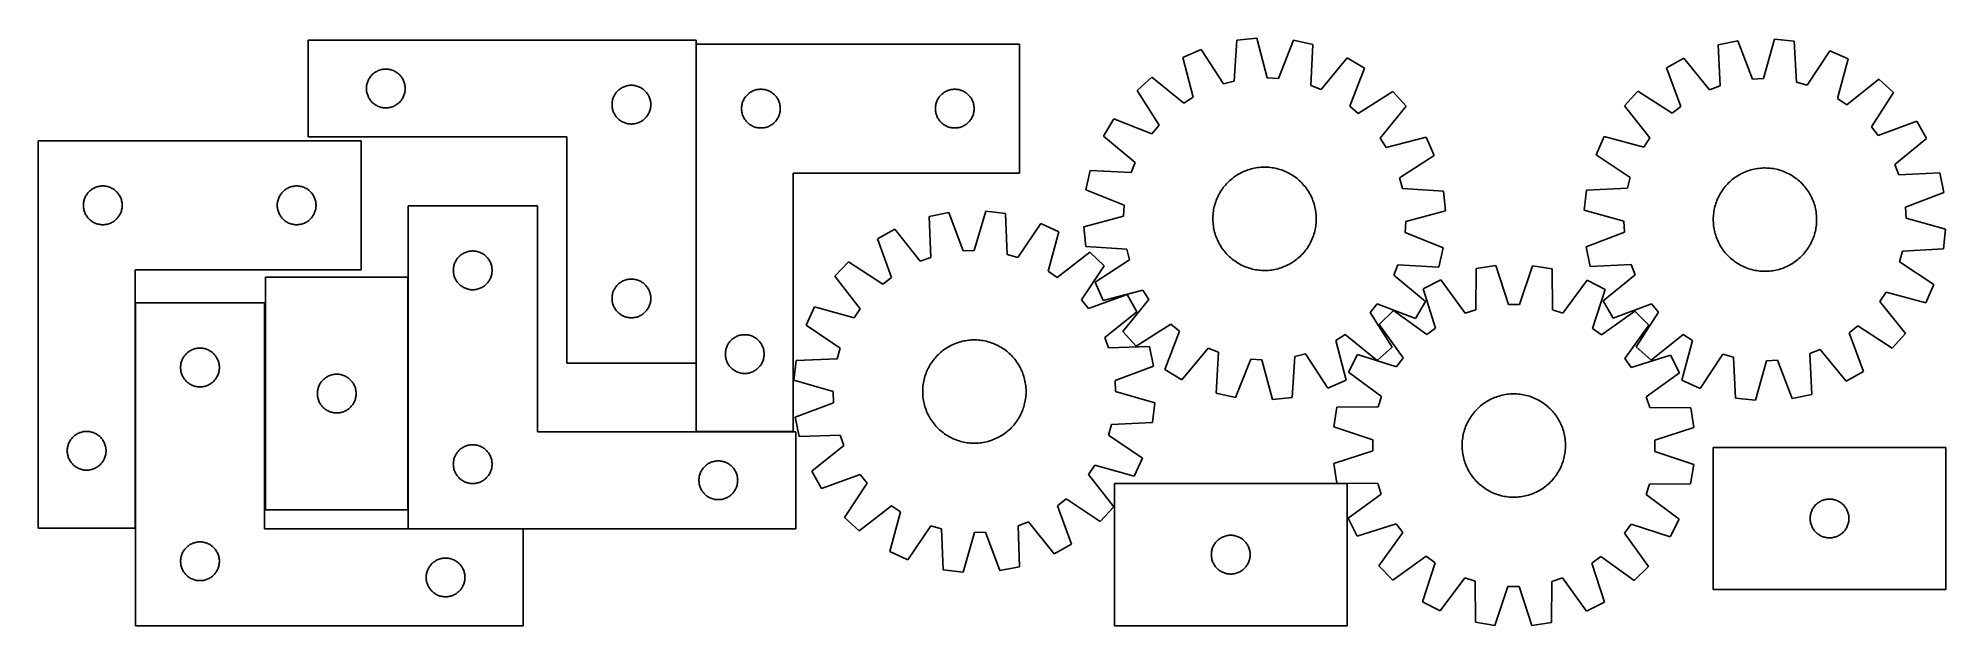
# Model space of a CAD drawing. Header units: millimetres. Extents: x 7 to 1483, y 7 to 462.
import ezdxf

# ---------------------------------------------------------------- set-up
doc = ezdxf.new("R2010")
doc.units = ezdxf.units.MM
doc.layers.add('COMMON', color=5, linetype='CONTINUOUS', true_color=0x0000ff)
doc.layers.add('CUT', color=7, linetype='CONTINUOUS', true_color=0x000000)

msp = doc.modelspace()

# ---------------------------------------------------------------- linework, layer by layer
at = {"layer": 'COMMON'}
for p, q in [((515.784632, 210.478571), (515.784632, 457.403676)), ((292.816076, 96.82062), (292.816076, 276.82062)), ((81.793492, 257.003674), (81.793492, 82.52276)), ((515.884632, 157.303675), (590.884632, 157.303675)), ((381.893493, 82.103675), (292.916076, 82.103675))]:
    msp.add_line(p, q, dxfattribs=at)
at = {"layer": 'CUT'}
for p, q in [((515.684631, 460.478571), (215.684631, 460.478571)), ((215.684631, 460.478571), (215.684631, 385.478571)), ((515.684631, 210.478571), (515.684631, 460.478571)), ((934.162598, 460.447764), (932.129919, 428.748505)), ((949.473977, 461.961769), (934.162598, 460.447764)), ((957.675505, 431.27448), (949.473977, 461.961769)), ((977.963974, 460.292659), (966.235172, 430.773005)), ((992.993814, 457.001087), (977.963974, 460.292659)), ((1321.632307, 459.860681), (1306.572442, 456.709329)), ((1333.085481, 430.232999), (1321.632307, 459.860681)), ((1350.136622, 461.264197), (1341.64945, 430.654678)), ((1365.433226, 459.607557), (1350.136622, 461.264197)), ((1367.170384, 427.890732), (1365.433226, 459.607557)), ((515.884632, 457.403676), (515.884632, 157.403676)), ((765.884632, 457.403676), (515.884632, 457.403676)), ((765.884632, 357.403676), (765.884632, 457.403676)), ((906.551218, 453.231289), (892.457084, 447.059908)), ((892.457084, 447.059908), (900.319501, 416.283989)), ((923.834228, 426.580354), (906.551218, 453.231289)), ((991.311037, 425.28133), (992.993814, 457.001087)), ((1019.573627, 446.609776), (999.296799, 422.159316)), ((1032.850703, 438.834829), (1019.573627, 446.609776)), ((1279.896938, 446.566188), (1266.547977, 438.91532)), ((1299.945011, 421.927814), (1279.896938, 446.566188)), ((1306.572442, 456.709329), (1307.959523, 424.975266)), ((1392.97615, 452.134062), (1375.445508, 425.64536)), ((1407.012155, 445.831594), (1392.97615, 452.134062)), ((1398.863253, 415.130289), (1407.012155, 445.831594)), ((261.395101, 427.540293), (261.648879, 428.269852)), ((261.648879, 428.269852), (261.939878, 428.985379)), ((261.939878, 428.985379), (262.267325, 429.684977)), ((262.267325, 429.684977), (262.630353, 430.366792)), ((262.630353, 430.366792), (263.027998, 431.029013)), ((263.027998, 431.029013), (263.459206, 431.669887)), ((263.459206, 431.669887), (263.922834, 432.287713)), ((263.922834, 432.287713), (264.417652, 432.880852)), ((264.417652, 432.880852), (264.942348, 433.447733)), ((264.942348, 433.447733), (265.495531, 433.986851)), ((265.495531, 433.986851), (266.075734, 434.496777)), ((266.075734, 434.496777), (266.681417, 434.976159)), ((266.681417, 434.976159), (267.310975, 435.423726)), ((267.310975, 435.423726), (267.962739, 435.83829)), ((267.962739, 435.83829), (268.63498, 436.218753)), ((268.63498, 436.218753), (269.325915, 436.564105)), ((269.325915, 436.564105), (270.033713, 436.87343)), ((270.033713, 436.87343), (270.756496, 437.145909)), ((270.756496, 437.145909), (271.492347, 437.380819)), ((271.492347, 437.380819), (272.239315, 437.577536)), ((272.239315, 437.577536), (272.99542, 437.73554)), ((272.99542, 437.73554), (273.758656, 437.854411)), ((273.758656, 437.854411), (274.526999, 437.933833)), ((274.526999, 437.933833), (275.298413, 437.973598)), ((275.298413, 437.973598), (276.07085, 437.973598)), ((276.07085, 437.973598), (276.842263, 437.933833)), ((276.842263, 437.933833), (277.610607, 437.854411)), ((277.610607, 437.854411), (278.373843, 437.73554)), ((278.373843, 437.73554), (279.129947, 437.577536)), ((279.129947, 437.577536), (279.876916, 437.380819)), ((279.876916, 437.380819), (280.612767, 437.145909)), ((280.612767, 437.145909), (281.33555, 436.87343)), ((281.33555, 436.87343), (282.043347, 436.564105)), ((282.043347, 436.564105), (282.734282, 436.218753)), ((282.734282, 436.218753), (283.406523, 435.83829)), ((283.406523, 435.83829), (284.058287, 435.423726)), ((284.058287, 435.423726), (284.687845, 434.976159)), ((284.687845, 434.976159), (285.293529, 434.496777)), ((285.293529, 434.496777), (285.873731, 433.986851)), ((285.873731, 433.986851), (286.426914, 433.447733)), ((286.426914, 433.447733), (286.95161, 432.880852)), ((286.95161, 432.880852), (287.446428, 432.287713)), ((287.446428, 432.287713), (287.910056, 431.669887)), ((287.910056, 431.669887), (288.341265, 431.029013)), ((288.341265, 431.029013), (288.73891, 430.366792)), ((288.73891, 430.366792), (289.101938, 429.684977)), ((289.101938, 429.684977), (289.429385, 428.985379)), ((289.429385, 428.985379), (289.720384, 428.269852)), ((289.720384, 428.269852), (289.974162, 427.540293)), ((868.427115, 431.664247), (856.929859, 421.439587)), ((893.099826, 411.658445), (868.427115, 431.664247)), ((932.129919, 428.748505), (923.834228, 426.580354)), ((966.235172, 430.773005), (957.675505, 431.27448)), ((1021.448343, 409.187554), (1032.850703, 438.834829)), ((1266.547977, 438.91532), (1277.673534, 409.163064)), ((1341.64945, 430.654678), (1333.085481, 430.232999)), ((1430.897596, 430.212646), (1406.039506, 410.437659)), ((1442.29906, 419.881278), (1430.897596, 430.212646)), ((260.684631, 422.978571), (260.70452, 423.750752)), ((260.70452, 422.206389), (260.684631, 422.978571)), ((260.70452, 423.750752), (260.764133, 424.520886)), ((260.764133, 421.436256), (260.70452, 422.206389)), ((260.764133, 424.520886), (260.863313, 425.286929)), ((260.863313, 420.670212), (260.764133, 421.436256)), ((260.863313, 425.286929), (261.001796, 426.046852)), ((261.001796, 419.91029), (260.863313, 420.670212)), ((261.001796, 426.046852), (261.179215, 426.798637)), ((261.179215, 419.158504), (261.001796, 419.91029)), ((261.179215, 426.798637), (261.395101, 427.540293)), ((261.395101, 418.416848), (261.179215, 419.158504)), ((261.648879, 417.687289), (261.395101, 418.416848)), ((261.939878, 416.971762), (261.648879, 417.687289)), ((262.267325, 416.272164), (261.939878, 416.971762)), ((262.630353, 415.59035), (262.267325, 416.272164)), ((263.027998, 414.928128), (262.630353, 415.59035)), ((263.459206, 414.287254), (263.027998, 414.928128)), ((263.922834, 413.669428), (263.459206, 414.287254)), ((264.417652, 413.076289), (263.922834, 413.669428)), ((287.446428, 413.669428), (286.95161, 413.076289)), ((287.910056, 414.287254), (287.446428, 413.669428)), ((288.341265, 414.928128), (287.910056, 414.287254)), ((288.73891, 415.59035), (288.341265, 414.928128)), ((289.101938, 416.272164), (288.73891, 415.59035)), ((289.429385, 416.971762), (289.101938, 416.272164)), ((289.720384, 417.687289), (289.429385, 416.971762)), ((289.974162, 418.416848), (289.720384, 417.687289)), ((289.974162, 427.540293), (290.190047, 426.798637)), ((290.190047, 419.158504), (289.974162, 418.416848)), ((290.190047, 426.798637), (290.367467, 426.046852)), ((290.367467, 419.91029), (290.190047, 419.158504)), ((290.367467, 426.046852), (290.50595, 425.286929)), ((290.50595, 420.670212), (290.367467, 419.91029)), ((290.50595, 425.286929), (290.605129, 424.520886)), ((290.605129, 421.436256), (290.50595, 420.670212)), ((290.605129, 424.520886), (290.664743, 423.750752)), ((290.664743, 422.206389), (290.605129, 421.436256)), ((290.664743, 423.750752), (290.684631, 422.978571)), ((290.684631, 422.978571), (290.664743, 422.206389)), ((450.863313, 412.786929), (451.001796, 413.546852)), ((451.001796, 413.546852), (451.179215, 414.298637)), ((451.179215, 414.298637), (451.395101, 415.040293)), ((451.395101, 415.040293), (451.648879, 415.769852)), ((451.648879, 415.769852), (451.939878, 416.485379)), ((451.939878, 416.485379), (452.267325, 417.184977)), ((452.267325, 417.184977), (452.630353, 417.866792)), ((452.630353, 417.866792), (453.027998, 418.529013)), ((453.027998, 418.529013), (453.459206, 419.169887)), ((453.459206, 419.169887), (453.922834, 419.787713)), ((453.922834, 419.787713), (454.417652, 420.380852)), ((454.417652, 420.380852), (454.942348, 420.947733)), ((454.942348, 420.947733), (455.495531, 421.486851)), ((455.495531, 421.486851), (456.075734, 421.996777)), ((456.075734, 421.996777), (456.681417, 422.476159)), ((456.681417, 422.476159), (457.310975, 422.923726)), ((457.310975, 422.923726), (457.962739, 423.33829)), ((457.962739, 423.33829), (458.63498, 423.718753)), ((458.63498, 423.718753), (459.325915, 424.064105)), ((459.325915, 424.064105), (460.033713, 424.37343)), ((460.033713, 424.37343), (460.756496, 424.645909)), ((460.756496, 424.645909), (461.492347, 424.880819)), ((461.492347, 424.880819), (462.239315, 425.077536)), ((462.239315, 425.077536), (462.99542, 425.23554)), ((462.99542, 425.23554), (463.758656, 425.354411)), ((463.758656, 425.354411), (464.526999, 425.433833)), ((464.526999, 425.433833), (465.298413, 425.473598)), ((465.298413, 425.473598), (466.07085, 425.473598)), ((466.07085, 425.473598), (466.842263, 425.433833)), ((466.842263, 425.433833), (467.610607, 425.354411)), ((467.610607, 425.354411), (468.373843, 425.23554)), ((468.373843, 425.23554), (469.129947, 425.077536)), ((469.129947, 425.077536), (469.876916, 424.880819)), ((469.876916, 424.880819), (470.612767, 424.645909)), ((470.612767, 424.645909), (471.33555, 424.37343)), ((471.33555, 424.37343), (472.043347, 424.064105)), ((472.043347, 424.064105), (472.734282, 423.718753)), ((472.734282, 423.718753), (473.406523, 423.33829)), ((473.406523, 423.33829), (474.058287, 422.923726)), ((474.058287, 422.923726), (474.687845, 422.476159)), ((474.687845, 422.476159), (475.293529, 421.996777)), ((475.293529, 421.996777), (475.873731, 421.486851)), ((475.873731, 421.486851), (476.426914, 420.947733)), ((476.426914, 420.947733), (476.95161, 420.380852)), ((476.95161, 420.380852), (477.446428, 419.787713)), ((477.446428, 419.787713), (477.910056, 419.169887)), ((477.910056, 419.169887), (478.341265, 418.529013)), ((478.341265, 418.529013), (478.73891, 417.866792)), ((478.73891, 417.866792), (479.101938, 417.184977)), ((479.101938, 417.184977), (479.429385, 416.485379)), ((479.429385, 416.485379), (479.720384, 415.769852)), ((479.720384, 415.769852), (479.974162, 415.040293)), ((479.974162, 415.040293), (480.190047, 414.298637)), ((480.190047, 414.298637), (480.367467, 413.546852)), ((480.367467, 413.546852), (480.50595, 412.786929)), ((551.989773, 413.054594), (552.299098, 413.762392)), ((552.299098, 413.762392), (552.64445, 414.453327)), ((552.64445, 414.453327), (553.024913, 415.125568)), ((553.024913, 415.125568), (553.439477, 415.777332)), ((553.439477, 415.777332), (553.887044, 416.40689)), ((553.887044, 416.40689), (554.366426, 417.012574)), ((554.366426, 417.012574), (554.876352, 417.592776)), ((554.876352, 417.592776), (555.41547, 418.145959)), ((555.41547, 418.145959), (555.98235, 418.670655)), ((555.98235, 418.670655), (556.57549, 419.165473)), ((556.57549, 419.165473), (557.193316, 419.629101)), ((557.193316, 419.629101), (557.834189, 420.060309)), ((557.834189, 420.060309), (558.496411, 420.457955)), ((558.496411, 420.457955), (559.178225, 420.820982)), ((559.178225, 420.820982), (559.877824, 421.14843)), ((559.877824, 421.14843), (560.593351, 421.439428)), ((560.593351, 421.439428), (561.32291, 421.693207)), ((561.32291, 421.693207), (562.064565, 421.909092)), ((562.064565, 421.909092), (562.816351, 422.086511)), ((562.816351, 422.086511), (563.576274, 422.224994)), ((563.576274, 422.224994), (564.342317, 422.324174)), ((564.342317, 422.324174), (565.112451, 422.383787)), ((565.112451, 422.383787), (565.884632, 422.403676)), ((565.884632, 422.403676), (566.656814, 422.383787)), ((566.656814, 422.383787), (567.426947, 422.324174)), ((567.426947, 422.324174), (568.192991, 422.224994)), ((568.192991, 422.224994), (568.952913, 422.086511)), ((568.952913, 422.086511), (569.704699, 421.909092)), ((569.704699, 421.909092), (570.446355, 421.693207)), ((570.446355, 421.693207), (571.175914, 421.439428)), ((571.175914, 421.439428), (571.891441, 421.14843)), ((571.891441, 421.14843), (572.591039, 420.820982)), ((572.591039, 420.820982), (573.272853, 420.457955)), ((573.272853, 420.457955), (573.935075, 420.060309)), ((573.935075, 420.060309), (574.575949, 419.629101)), ((574.575949, 419.629101), (575.193775, 419.165473)), ((575.193775, 419.165473), (575.786914, 418.670655)), ((575.786914, 418.670655), (576.353795, 418.145959)), ((576.353795, 418.145959), (576.892913, 417.592776)), ((576.892913, 417.592776), (577.402839, 417.012574)), ((577.402839, 417.012574), (577.882221, 416.40689)), ((577.882221, 416.40689), (578.329787, 415.777332)), ((578.329787, 415.777332), (578.744352, 415.125568)), ((578.744352, 415.125568), (579.124814, 414.453327)), ((579.124814, 414.453327), (579.470166, 413.762392)), ((579.470166, 413.762392), (579.779492, 413.054594)), ((701.989773, 413.054594), (702.299098, 413.762392)), ((702.299098, 413.762392), (702.64445, 414.453327)), ((702.64445, 414.453327), (703.024913, 415.125568)), ((703.024913, 415.125568), (703.439477, 415.777332)), ((703.439477, 415.777332), (703.887044, 416.40689)), ((703.887044, 416.40689), (704.366426, 417.012574)), ((704.366426, 417.012574), (704.876352, 417.592776)), ((704.876352, 417.592776), (705.41547, 418.145959)), ((705.41547, 418.145959), (705.98235, 418.670655)), ((705.98235, 418.670655), (706.57549, 419.165473)), ((706.57549, 419.165473), (707.193316, 419.629101)), ((707.193316, 419.629101), (707.834189, 420.060309)), ((707.834189, 420.060309), (708.496411, 420.457955)), ((708.496411, 420.457955), (709.178225, 420.820982)), ((709.178225, 420.820982), (709.877824, 421.14843)), ((709.877824, 421.14843), (710.593351, 421.439428)), ((710.593351, 421.439428), (711.32291, 421.693207)), ((711.32291, 421.693207), (712.064565, 421.909092)), ((712.064565, 421.909092), (712.816351, 422.086511)), ((712.816351, 422.086511), (713.576274, 422.224994)), ((713.576274, 422.224994), (714.342317, 422.324174)), ((714.342317, 422.324174), (715.112451, 422.383787)), ((715.112451, 422.383787), (715.884632, 422.403676)), ((715.884632, 422.403676), (716.656814, 422.383787)), ((716.656814, 422.383787), (717.426947, 422.324174)), ((717.426947, 422.324174), (718.192991, 422.224994)), ((718.192991, 422.224994), (718.952913, 422.086511)), ((718.952913, 422.086511), (719.704699, 421.909092)), ((719.704699, 421.909092), (720.446355, 421.693207)), ((720.446355, 421.693207), (721.175914, 421.439428)), ((721.175914, 421.439428), (721.891441, 421.14843)), ((721.891441, 421.14843), (722.591039, 420.820982)), ((722.591039, 420.820982), (723.272853, 420.457955)), ((723.272853, 420.457955), (723.935075, 420.060309)), ((723.935075, 420.060309), (724.575949, 419.629101)), ((724.575949, 419.629101), (725.193775, 419.165473)), ((725.193775, 419.165473), (725.786914, 418.670655)), ((725.786914, 418.670655), (726.353795, 418.145959)), ((726.353795, 418.145959), (726.892913, 417.592776)), ((726.892913, 417.592776), (727.402839, 417.012574)), ((727.402839, 417.012574), (727.882221, 416.40689)), ((727.882221, 416.40689), (728.329787, 415.777332)), ((728.329787, 415.777332), (728.744352, 415.125568)), ((728.744352, 415.125568), (729.124814, 414.453327)), ((729.124814, 414.453327), (729.470166, 413.762392)), ((729.470166, 413.762392), (729.779492, 413.054594)), ((856.929859, 421.439587), (873.917743, 394.59957)), ((900.319501, 416.283989), (893.099826, 411.658445)), ((999.296799, 422.159316), (991.311037, 425.28133)), ((1054.918516, 420.738491), (1028.078499, 403.750606)), ((1065.143175, 409.241235), (1054.918516, 420.738491)), ((1244.312468, 421.025436), (1233.9811, 409.623972)), ((1270.992995, 403.788144), (1244.312468, 421.025436)), ((1307.959523, 424.975266), (1299.945011, 421.927814)), ((1375.445508, 425.64536), (1367.170384, 427.890732)), ((1406.039506, 410.437659), (1398.863253, 415.130289)), ((1425.061769, 393.200751), (1442.29906, 419.881278)), ((264.942348, 412.509408), (264.417652, 413.076289)), ((265.495531, 411.97029), (264.942348, 412.509408)), ((266.075734, 411.460364), (265.495531, 411.97029)), ((266.681417, 410.980982), (266.075734, 411.460364)), ((267.310975, 410.533415), (266.681417, 410.980982)), ((267.962739, 410.118851), (267.310975, 410.533415)), ((268.63498, 409.738389), (267.962739, 410.118851)), ((269.325915, 409.393037), (268.63498, 409.738389)), ((270.033713, 409.083711), (269.325915, 409.393037)), ((270.756496, 408.811232), (270.033713, 409.083711)), ((271.492347, 408.576322), (270.756496, 408.811232)), ((272.239315, 408.379605), (271.492347, 408.576322)), ((272.99542, 408.221601), (272.239315, 408.379605)), ((273.758656, 408.10273), (272.99542, 408.221601)), ((274.526999, 408.023308), (273.758656, 408.10273)), ((275.298413, 407.983544), (274.526999, 408.023308)), ((276.07085, 407.983544), (275.298413, 407.983544)), ((276.842263, 408.023308), (276.07085, 407.983544)), ((277.610607, 408.10273), (276.842263, 408.023308)), ((278.373843, 408.221601), (277.610607, 408.10273)), ((279.129947, 408.379605), (278.373843, 408.221601)), ((279.876916, 408.576322), (279.129947, 408.379605)), ((280.612767, 408.811232), (279.876916, 408.576322)), ((281.33555, 409.083711), (280.612767, 408.811232)), ((282.043347, 409.393037), (281.33555, 409.083711)), ((282.734282, 409.738389), (282.043347, 409.393037)), ((283.406523, 410.118851), (282.734282, 409.738389)), ((284.058287, 410.533415), (283.406523, 410.118851)), ((284.687845, 410.980982), (284.058287, 410.533415)), ((285.293529, 411.460364), (284.687845, 410.980982)), ((285.873731, 411.97029), (285.293529, 411.460364)), ((286.426914, 412.509408), (285.873731, 411.97029)), ((286.95161, 413.076289), (286.426914, 412.509408)), ((450.684631, 410.478571), (450.70452, 411.250752)), ((450.70452, 409.706389), (450.684631, 410.478571)), ((450.70452, 411.250752), (450.764133, 412.020886)), ((450.764133, 408.936256), (450.70452, 409.706389)), ((450.764133, 412.020886), (450.863313, 412.786929)), ((450.863313, 408.170212), (450.764133, 408.936256)), ((451.001796, 407.41029), (450.863313, 408.170212)), ((451.179215, 406.658504), (451.001796, 407.41029)), ((451.395101, 405.916848), (451.179215, 406.658504)), ((451.648879, 405.187289), (451.395101, 405.916848)), ((451.939878, 404.471762), (451.648879, 405.187289)), ((452.267325, 403.772164), (451.939878, 404.471762)), ((452.630353, 403.09035), (452.267325, 403.772164)), ((453.027998, 402.428128), (452.630353, 403.09035)), ((453.459206, 401.787254), (453.027998, 402.428128)), ((453.922834, 401.169428), (453.459206, 401.787254)), ((454.417652, 400.576289), (453.922834, 401.169428)), ((454.942348, 400.009408), (454.417652, 400.576289)), ((455.495531, 399.47029), (454.942348, 400.009408)), ((456.075734, 398.960364), (455.495531, 399.47029)), ((456.681417, 398.480982), (456.075734, 398.960364)), ((475.293529, 398.960364), (474.687845, 398.480982)), ((475.873731, 399.47029), (475.293529, 398.960364)), ((476.426914, 400.009408), (475.873731, 399.47029)), ((476.95161, 400.576289), (476.426914, 400.009408)), ((477.446428, 401.169428), (476.95161, 400.576289)), ((477.910056, 401.787254), (477.446428, 401.169428)), ((478.341265, 402.428128), (477.910056, 401.787254)), ((478.73891, 403.09035), (478.341265, 402.428128)), ((479.101938, 403.772164), (478.73891, 403.09035)), ((479.429385, 404.471762), (479.101938, 403.772164)), ((479.720384, 405.187289), (479.429385, 404.471762)), ((479.974162, 405.916848), (479.720384, 405.187289)), ((480.190047, 406.658504), (479.974162, 405.916848)), ((480.367467, 407.41029), (480.190047, 406.658504)), ((480.50595, 408.170212), (480.367467, 407.41029)), ((480.50595, 412.786929), (480.605129, 412.020886)), ((480.605129, 408.936256), (480.50595, 408.170212)), ((480.605129, 412.020886), (480.664743, 411.250752)), ((480.664743, 409.706389), (480.605129, 408.936256)), ((480.664743, 411.250752), (480.684631, 410.478571)), ((480.684631, 410.478571), (480.664743, 409.706389)), ((550.889605, 407.789895), (550.929369, 408.561308)), ((550.889605, 407.017457), (550.889605, 407.789895)), ((550.929369, 406.246044), (550.889605, 407.017457)), ((550.929369, 408.561308), (551.008792, 409.329651)), ((551.008792, 405.477701), (550.929369, 406.246044)), ((551.008792, 409.329651), (551.127663, 410.092887)), ((551.127663, 404.714465), (551.008792, 405.477701)), ((551.127663, 410.092887), (551.285667, 410.848992)), ((551.285667, 403.95836), (551.127663, 404.714465)), ((551.285667, 410.848992), (551.482384, 411.595961)), ((551.482384, 403.211392), (551.285667, 403.95836)), ((551.482384, 411.595961), (551.717294, 412.331812)), ((551.717294, 402.47554), (551.482384, 403.211392)), ((551.717294, 412.331812), (551.989773, 413.054594)), ((551.989773, 401.752758), (551.717294, 402.47554)), ((552.299098, 401.04496), (551.989773, 401.752758)), ((552.64445, 400.354025), (552.299098, 401.04496)), ((553.024913, 399.681784), (552.64445, 400.354025)), ((553.439477, 399.03002), (553.024913, 399.681784)), ((553.887044, 398.400462), (553.439477, 399.03002)), ((578.329787, 399.03002), (577.882221, 398.400462)), ((578.744352, 399.681784), (578.329787, 399.03002)), ((579.124814, 400.354025), (578.744352, 399.681784)), ((579.470166, 401.04496), (579.124814, 400.354025)), ((579.779492, 401.752758), (579.470166, 401.04496)), ((579.779492, 413.054594), (580.051971, 412.331812)), ((580.051971, 402.47554), (579.779492, 401.752758)), ((580.051971, 412.331812), (580.28688, 411.595961)), ((580.28688, 403.211392), (580.051971, 402.47554)), ((580.28688, 411.595961), (580.483598, 410.848992)), ((580.483598, 403.95836), (580.28688, 403.211392)), ((580.483598, 410.848992), (580.641602, 410.092887)), ((580.641602, 404.714465), (580.483598, 403.95836)), ((580.641602, 410.092887), (580.760472, 409.329651)), ((580.760472, 405.477701), (580.641602, 404.714465)), ((580.760472, 409.329651), (580.839895, 408.561308)), ((580.839895, 406.246044), (580.760472, 405.477701)), ((580.839895, 408.561308), (580.879659, 407.789895)), ((580.879659, 407.017457), (580.839895, 406.246044)), ((580.879659, 407.789895), (580.879659, 407.017457)), ((700.889605, 407.789895), (700.929369, 408.561308)), ((700.889605, 407.017457), (700.889605, 407.789895)), ((700.929369, 406.246044), (700.889605, 407.017457)), ((700.929369, 408.561308), (701.008792, 409.329651)), ((701.008792, 405.477701), (700.929369, 406.246044)), ((701.008792, 409.329651), (701.127663, 410.092887)), ((701.127663, 404.714465), (701.008792, 405.477701)), ((701.127663, 410.092887), (701.285667, 410.848992)), ((701.285667, 403.95836), (701.127663, 404.714465)), ((701.285667, 410.848992), (701.482384, 411.595961)), ((701.482384, 403.211392), (701.285667, 403.95836)), ((701.482384, 411.595961), (701.717294, 412.331812)), ((701.717294, 402.47554), (701.482384, 403.211392)), ((701.717294, 412.331812), (701.989773, 413.054594)), ((701.989773, 401.752758), (701.717294, 402.47554)), ((702.299098, 401.04496), (701.989773, 401.752758)), ((702.64445, 400.354025), (702.299098, 401.04496)), ((703.024913, 399.681784), (702.64445, 400.354025)), ((703.439477, 399.03002), (703.024913, 399.681784)), ((703.887044, 398.400462), (703.439477, 399.03002)), ((728.329787, 399.03002), (727.882221, 398.400462)), ((728.744352, 399.681784), (728.329787, 399.03002)), ((729.124814, 400.354025), (728.744352, 399.681784)), ((729.470166, 401.04496), (729.124814, 400.354025)), ((729.779492, 401.752758), (729.470166, 401.04496)), ((729.779492, 413.054594), (730.051971, 412.331812)), ((730.051971, 402.47554), (729.779492, 401.752758)), ((730.051971, 412.331812), (730.28688, 411.595961)), ((730.28688, 403.211392), (730.051971, 402.47554)), ((730.28688, 411.595961), (730.483598, 410.848992)), ((730.483598, 403.95836), (730.28688, 403.211392)), ((730.483598, 410.848992), (730.641602, 410.092887)), ((730.641602, 404.714465), (730.483598, 403.95836)), ((730.641602, 410.092887), (730.760472, 409.329651)), ((730.760472, 405.477701), (730.641602, 404.714465)), ((730.760472, 409.329651), (730.839895, 408.561308)), ((730.839895, 406.246044), (730.760472, 405.477701)), ((730.839895, 408.561308), (730.879659, 407.789895)), ((730.879659, 407.017457), (730.839895, 406.246044)), ((730.879659, 407.789895), (730.879659, 407.017457)), ((838.83352, 399.371775), (831.058574, 386.094698)), ((868.480796, 387.969414), (838.83352, 399.371775)), ((1028.078499, 403.750606), (1021.448343, 409.187554)), ((1045.137374, 384.568524), (1065.143175, 409.241235)), ((1233.9811, 409.623972), (1253.756086, 384.765881)), ((1277.673534, 409.163064), (1270.992995, 403.788144)), ((215.684631, 385.478571), (415.684631, 385.478571)), ((415.684631, 385.478571), (415.684631, 210.478571)), ((457.310975, 398.033415), (456.681417, 398.480982)), ((457.962739, 397.618851), (457.310975, 398.033415)), ((458.63498, 397.238389), (457.962739, 397.618851)), ((459.325915, 396.893037), (458.63498, 397.238389)), ((460.033713, 396.583711), (459.325915, 396.893037)), ((460.756496, 396.311232), (460.033713, 396.583711)), ((461.492347, 396.076322), (460.756496, 396.311232)), ((462.239315, 395.879605), (461.492347, 396.076322)), ((462.99542, 395.721601), (462.239315, 395.879605)), ((463.758656, 395.60273), (462.99542, 395.721601)), ((464.526999, 395.523308), (463.758656, 395.60273)), ((465.298413, 395.483544), (464.526999, 395.523308)), ((466.07085, 395.483544), (465.298413, 395.483544)), ((466.842263, 395.523308), (466.07085, 395.483544)), ((467.610607, 395.60273), (466.842263, 395.523308)), ((468.373843, 395.721601), (467.610607, 395.60273)), ((469.129947, 395.879605), (468.373843, 395.721601)), ((469.876916, 396.076322), (469.129947, 395.879605)), ((470.612767, 396.311232), (469.876916, 396.076322)), ((471.33555, 396.583711), (470.612767, 396.311232)), ((472.043347, 396.893037), (471.33555, 396.583711)), ((472.734282, 397.238389), (472.043347, 396.893037)), ((473.406523, 397.618851), (472.734282, 397.238389)), ((474.058287, 398.033415), (473.406523, 397.618851)), ((474.687845, 398.480982), (474.058287, 398.033415)), ((554.366426, 397.794778), (553.887044, 398.400462)), ((554.876352, 397.214576), (554.366426, 397.794778)), ((555.41547, 396.661393), (554.876352, 397.214576)), ((555.98235, 396.136697), (555.41547, 396.661393)), ((556.57549, 395.641879), (555.98235, 396.136697)), ((557.193316, 395.178251), (556.57549, 395.641879)), ((557.834189, 394.747043), (557.193316, 395.178251)), ((558.496411, 394.349397), (557.834189, 394.747043)), ((559.178225, 393.98637), (558.496411, 394.349397)), ((559.877824, 393.658922), (559.178225, 393.98637)), ((560.593351, 393.367924), (559.877824, 393.658922)), ((561.32291, 393.114145), (560.593351, 393.367924)), ((562.064565, 392.89826), (561.32291, 393.114145)), ((562.816351, 392.720841), (562.064565, 392.89826)), ((563.576274, 392.582358), (562.816351, 392.720841)), ((564.342317, 392.483178), (563.576274, 392.582358)), ((565.112451, 392.423565), (564.342317, 392.483178)), ((565.884632, 392.403676), (565.112451, 392.423565)), ((566.656814, 392.423565), (565.884632, 392.403676)), ((567.426947, 392.483178), (566.656814, 392.423565)), ((568.192991, 392.582358), (567.426947, 392.483178)), ((568.952913, 392.720841), (568.192991, 392.582358)), ((569.704699, 392.89826), (568.952913, 392.720841)), ((570.446355, 393.114145), (569.704699, 392.89826)), ((571.175914, 393.367924), (570.446355, 393.114145)), ((571.891441, 393.658922), (571.175914, 393.367924)), ((572.591039, 393.98637), (571.891441, 393.658922)), ((573.272853, 394.349397), (572.591039, 393.98637)), ((573.935075, 394.747043), (573.272853, 394.349397)), ((574.575949, 395.178251), (573.935075, 394.747043)), ((575.193775, 395.641879), (574.575949, 395.178251)), ((575.786914, 396.136697), (575.193775, 395.641879)), ((576.353795, 396.661393), (575.786914, 396.136697)), ((576.892913, 397.214576), (576.353795, 396.661393)), ((577.402839, 397.794778), (576.892913, 397.214576)), ((577.882221, 398.400462), (577.402839, 397.794778)), ((704.366426, 397.794778), (703.887044, 398.400462)), ((704.876352, 397.214576), (704.366426, 397.794778)), ((705.41547, 396.661393), (704.876352, 397.214576)), ((705.98235, 396.136697), (705.41547, 396.661393)), ((706.57549, 395.641879), (705.98235, 396.136697)), ((707.193316, 395.178251), (706.57549, 395.641879)), ((707.834189, 394.747043), (707.193316, 395.178251)), ((708.496411, 394.349397), (707.834189, 394.747043)), ((709.178225, 393.98637), (708.496411, 394.349397)), ((709.877824, 393.658922), (709.178225, 393.98637)), ((710.593351, 393.367924), (709.877824, 393.658922)), ((711.32291, 393.114145), (710.593351, 393.367924)), ((712.064565, 392.89826), (711.32291, 393.114145)), ((712.816351, 392.720841), (712.064565, 392.89826)), ((713.576274, 392.582358), (712.816351, 392.720841)), ((714.342317, 392.483178), (713.576274, 392.582358)), ((715.112451, 392.423565), (714.342317, 392.483178)), ((715.884632, 392.403676), (715.112451, 392.423565)), ((716.656814, 392.423565), (715.884632, 392.403676)), ((717.426947, 392.483178), (716.656814, 392.423565)), ((718.192991, 392.582358), (717.426947, 392.483178)), ((718.952913, 392.720841), (718.192991, 392.582358)), ((719.704699, 392.89826), (718.952913, 392.720841)), ((720.446355, 393.114145), (719.704699, 392.89826)), ((721.175914, 393.367924), (720.446355, 393.114145)), ((721.891441, 393.658922), (721.175914, 393.367924)), ((722.591039, 393.98637), (721.891441, 393.658922)), ((723.272853, 394.349397), (722.591039, 393.98637)), ((723.935075, 394.747043), (723.272853, 394.349397)), ((724.575949, 395.178251), (723.935075, 394.747043)), ((725.193775, 395.641879), (724.575949, 395.178251)), ((725.786914, 396.136697), (725.193775, 395.641879)), ((726.353795, 396.661393), (725.786914, 396.136697)), ((726.892913, 397.214576), (726.353795, 396.661393)), ((727.402839, 397.794778), (726.892913, 397.214576)), ((727.882221, 398.400462), (727.402839, 397.794778)), ((831.058574, 386.094698), (855.509034, 365.81787)), ((873.917743, 394.59957), (868.480796, 387.969414)), ((1049.762918, 377.348848), (1045.137374, 384.568524)), ((1080.538836, 385.211265), (1049.762918, 377.348848)), ((1086.710218, 371.117132), (1080.538836, 385.211265)), ((1218.362152, 385.738531), (1212.059684, 371.702526)), ((1249.063457, 377.589629), (1218.362152, 385.738531)), ((1253.756086, 384.765881), (1249.063457, 377.589629)), ((1430.436688, 386.520211), (1425.061769, 393.200751)), ((1460.188944, 397.645769), (1430.436688, 386.520211)), ((1443.201438, 364.248735), (1467.839813, 384.296808)), ((1467.839813, 384.296808), (1460.188944, 397.645769)), ((6.693492, 382.52276), (6.693492, 82.52276)), ((256.693492, 382.52276), (6.693492, 382.52276)), ((256.693492, 282.52276), (256.693492, 382.52276)), ((1060.059283, 353.834122), (1086.710218, 371.117132)), ((1212.059684, 371.702526), (1238.548386, 354.171884)), ((590.884632, 157.403676), (590.884632, 357.403676)), ((590.884632, 357.403676), (765.884632, 357.403676)), ((820.667262, 359.514885), (817.375691, 344.485045)), ((852.38702, 357.832108), (820.667262, 359.514885)), ((855.509034, 365.81787), (852.38702, 357.832108)), ((931.67025, 354.166941), (932.689458, 354.901939)), ((932.689458, 354.901939), (933.73125, 355.60456)), ((933.73125, 355.60456), (934.794598, 356.274111)), ((934.794598, 356.274111), (935.878452, 356.909931)), ((935.878452, 356.909931), (936.981743, 357.511393)), ((936.981743, 357.511393), (938.103382, 358.077902)), ((938.103382, 358.077902), (939.242262, 358.608901)), ((939.242262, 358.608901), (940.397259, 359.103864)), ((940.397259, 359.103864), (941.567233, 359.562304)), ((941.567233, 359.562304), (942.75103, 359.983768)), ((942.75103, 359.983768), (943.947481, 360.36784)), ((943.947481, 360.36784), (945.155406, 360.714141)), ((945.155406, 360.714141), (946.373612, 361.022329)), ((946.373612, 361.022329), (947.600898, 361.292101)), ((947.600898, 361.292101), (948.836052, 361.523189)), ((948.836052, 361.523189), (950.077855, 361.715366)), ((950.077855, 361.715366), (951.325082, 361.868442)), ((951.325082, 361.868442), (952.576501, 361.982267)), ((952.576501, 361.982267), (953.830879, 362.056727)), ((953.830879, 362.056727), (955.086976, 362.09175)), ((955.086976, 362.09175), (956.343553, 362.0873)), ((956.343553, 362.0873), (957.599371, 362.043383)), ((957.599371, 362.043383), (958.85319, 361.960041)), ((958.85319, 361.960041), (960.103772, 361.837356)), ((960.103772, 361.837356), (961.349883, 361.675451)), ((961.349883, 361.675451), (962.590294, 361.474484)), ((962.590294, 361.474484), (963.82378, 361.234654)), ((963.82378, 361.234654), (965.049125, 360.956197)), ((965.049125, 360.956197), (966.265118, 360.639389)), ((966.265118, 360.639389), (967.47056, 360.284543)), ((967.47056, 360.284543), (968.664261, 359.892007)), ((968.664261, 359.892007), (969.845043, 359.46217)), ((969.845043, 359.46217), (971.011741, 358.995456)), ((971.011741, 358.995456), (972.163204, 358.492325)), ((972.163204, 358.492325), (973.298295, 357.953274)), ((973.298295, 357.953274), (974.415894, 357.378835)), ((974.415894, 357.378835), (975.514897, 356.769575)), ((975.514897, 356.769575), (976.594221, 356.126095)), ((976.594221, 356.126095), (977.6528, 355.44903)), ((977.6528, 355.44903), (978.68959, 354.739048)), ((978.68959, 354.739048), (979.703567, 353.996851)), ((1319.409676, 353.956069), (1320.441909, 354.67266)), ((1320.441909, 354.67266), (1321.496142, 355.356473)), ((1321.496142, 355.356473), (1322.571333, 356.006834)), ((1322.571333, 356.006834), (1323.666422, 356.623102)), ((1323.666422, 356.623102), (1324.780329, 357.204669)), ((1324.780329, 357.204669), (1325.911953, 357.750959)), ((1325.911953, 357.750959), (1327.060178, 358.261435)), ((1327.060178, 358.261435), (1328.223871, 358.735593)), ((1328.223871, 358.735593), (1329.401884, 359.172964)), ((1329.401884, 359.172964), (1330.593053, 359.573117)), ((1330.593053, 359.573117), (1331.796204, 359.935657)), ((1331.796204, 359.935657), (1333.010148, 360.260226)), ((1333.010148, 360.260226), (1334.233689, 360.546504)), ((1334.233689, 360.546504), (1335.465618, 360.794209)), ((1335.465618, 360.794209), (1336.70472, 361.003095)), ((1336.70472, 361.003095), (1337.949772, 361.172957)), ((1337.949772, 361.172957), (1339.199544, 361.303628)), ((1339.199544, 361.303628), (1340.452805, 361.394978)), ((1340.452805, 361.394978), (1341.708317, 361.446916)), ((1341.708317, 361.446916), (1342.96484, 361.459393)), ((1342.96484, 361.459393), (1344.221135, 361.432395)), ((1344.221135, 361.432395), (1345.475963, 361.365949)), ((1345.475963, 361.365949), (1346.728084, 361.260121)), ((1346.728084, 361.260121), (1347.976263, 361.115015)), ((1347.976263, 361.115015), (1349.219268, 360.930774)), ((1349.219268, 360.930774), (1350.455873, 360.707581)), ((1350.455873, 360.707581), (1351.684857, 360.445654)), ((1351.684857, 360.445654), (1352.905007, 360.145254)), ((1352.905007, 360.145254), (1354.11512, 359.806677)), ((1354.11512, 359.806677), (1355.314, 359.430255)), ((1355.314, 359.430255), (1356.500465, 359.016362)), ((1356.500465, 359.016362), (1357.673344, 358.565405)), ((1357.673344, 358.565405), (1358.831479, 358.07783)), ((1358.831479, 358.07783), (1359.973728, 357.554118)), ((1359.973728, 357.554118), (1361.098962, 356.994784)), ((1361.098962, 356.994784), (1362.206073, 356.400383)), ((1362.206073, 356.400383), (1363.293966, 355.771499)), ((1363.293966, 355.771499), (1364.36157, 355.108755)), ((1364.36157, 355.108755), (1365.407829, 354.412803)), ((1365.407829, 354.412803), (1366.431711, 353.684331)), ((1446.24889, 356.234222), (1443.201438, 364.248735)), ((1477.982953, 357.621304), (1446.24889, 356.234222)), ((1481.134306, 342.561439), (1477.982953, 357.621304)), ((43.107958, 338.881476), (43.45331, 339.572411)), ((43.45331, 339.572411), (43.833772, 340.244652)), ((43.833772, 340.244652), (44.248337, 340.896416)), ((44.248337, 340.896416), (44.695903, 341.525974)), ((44.695903, 341.525974), (45.175285, 342.131658)), ((45.175285, 342.131658), (45.685211, 342.71186)), ((45.685211, 342.71186), (46.224329, 343.265043)), ((46.224329, 343.265043), (46.79121, 343.789739)), ((46.79121, 343.789739), (47.38435, 344.284557)), ((47.38435, 344.284557), (48.002175, 344.748185)), ((48.002175, 344.748185), (48.643049, 345.179393)), ((48.643049, 345.179393), (49.305271, 345.577039)), ((49.305271, 345.577039), (49.987085, 345.940066)), ((49.987085, 345.940066), (50.686683, 346.267514)), ((50.686683, 346.267514), (51.40221, 346.558512)), ((51.40221, 346.558512), (52.131769, 346.812291)), ((52.131769, 346.812291), (52.873425, 347.028176)), ((52.873425, 347.028176), (53.625211, 347.205595)), ((53.625211, 347.205595), (54.385133, 347.344078)), ((54.385133, 347.344078), (55.151177, 347.443258)), ((55.151177, 347.443258), (55.92131, 347.502871)), ((55.92131, 347.502871), (56.693492, 347.52276)), ((56.693492, 347.52276), (57.465673, 347.502871)), ((57.465673, 347.502871), (58.235807, 347.443258)), ((58.235807, 347.443258), (59.00185, 347.344078)), ((59.00185, 347.344078), (59.761773, 347.205595)), ((59.761773, 347.205595), (60.513559, 347.028176)), ((60.513559, 347.028176), (61.255214, 346.812291)), ((61.255214, 346.812291), (61.984773, 346.558512)), ((61.984773, 346.558512), (62.7003, 346.267514)), ((62.7003, 346.267514), (63.399899, 345.940066)), ((63.399899, 345.940066), (64.081713, 345.577039)), ((64.081713, 345.577039), (64.743935, 345.179393)), ((64.743935, 345.179393), (65.384808, 344.748185)), ((65.384808, 344.748185), (66.002634, 344.284557)), ((66.002634, 344.284557), (66.595774, 343.789739)), ((66.595774, 343.789739), (67.162654, 343.265043)), ((67.162654, 343.265043), (67.701772, 342.71186)), ((67.701772, 342.71186), (68.211698, 342.131658)), ((68.211698, 342.131658), (68.69108, 341.525974)), ((68.69108, 341.525974), (69.138647, 340.896416)), ((69.138647, 340.896416), (69.553211, 340.244652)), ((69.553211, 340.244652), (69.933674, 339.572411)), ((69.933674, 339.572411), (70.279026, 338.881476)), ((193.107958, 338.881476), (193.45331, 339.572411)), ((193.45331, 339.572411), (193.833772, 340.244652)), ((193.833772, 340.244652), (194.248337, 340.896416)), ((194.248337, 340.896416), (194.695903, 341.525974)), ((194.695903, 341.525974), (195.175285, 342.131658)), ((195.175285, 342.131658), (195.685211, 342.71186)), ((195.685211, 342.71186), (196.224329, 343.265043)), ((196.224329, 343.265043), (196.79121, 343.789739)), ((196.79121, 343.789739), (197.38435, 344.284557)), ((197.38435, 344.284557), (198.002175, 344.748185)), ((198.002175, 344.748185), (198.643049, 345.179393)), ((198.643049, 345.179393), (199.305271, 345.577039)), ((199.305271, 345.577039), (199.987085, 345.940066)), ((199.987085, 345.940066), (200.686683, 346.267514)), ((200.686683, 346.267514), (201.40221, 346.558512)), ((201.40221, 346.558512), (202.131769, 346.812291)), ((202.131769, 346.812291), (202.873425, 347.028176)), ((202.873425, 347.028176), (203.625211, 347.205595)), ((203.625211, 347.205595), (204.385133, 347.344078)), ((204.385133, 347.344078), (205.151177, 347.443258)), ((205.151177, 347.443258), (205.92131, 347.502871)), ((205.92131, 347.502871), (206.693492, 347.52276)), ((206.693492, 347.52276), (207.465673, 347.502871)), ((207.465673, 347.502871), (208.235807, 347.443258)), ((208.235807, 347.443258), (209.00185, 347.344078)), ((209.00185, 347.344078), (209.761773, 347.205595)), ((209.761773, 347.205595), (210.513559, 347.028176)), ((210.513559, 347.028176), (211.255214, 346.812291)), ((211.255214, 346.812291), (211.984773, 346.558512)), ((211.984773, 346.558512), (212.7003, 346.267514)), ((212.7003, 346.267514), (213.399899, 345.940066)), ((213.399899, 345.940066), (214.081713, 345.577039)), ((214.081713, 345.577039), (214.743935, 345.179393)), ((214.743935, 345.179393), (215.384808, 344.748185)), ((215.384808, 344.748185), (216.002634, 344.284557)), ((216.002634, 344.284557), (216.595774, 343.789739)), ((216.595774, 343.789739), (217.162654, 343.265043)), ((217.162654, 343.265043), (217.701772, 342.71186)), ((217.701772, 342.71186), (218.211698, 342.131658)), ((218.211698, 342.131658), (218.69108, 341.525974)), ((218.69108, 341.525974), (219.138647, 340.896416)), ((219.138647, 340.896416), (219.553211, 340.244652)), ((219.553211, 340.244652), (219.933674, 339.572411)), ((219.933674, 339.572411), (220.279026, 338.881476)), ((817.375691, 344.485045), (846.895345, 332.756243)), ((919.176025, 338.684275), (919.715076, 339.819366)), ((919.715076, 339.819366), (920.289515, 340.936965)), ((920.289515, 340.936965), (920.898775, 342.035968)), ((920.898775, 342.035968), (921.542255, 343.115292)), ((921.542255, 343.115292), (922.21932, 344.173872)), ((922.21932, 344.173872), (922.929301, 345.210661)), ((922.929301, 345.210661), (923.671499, 346.224638)), ((923.671499, 346.224638), (924.44518, 347.214802)), ((924.44518, 347.214802), (925.249581, 348.180176)), ((925.249581, 348.180176), (926.083908, 349.119806)), ((926.083908, 349.119806), (926.947338, 350.032765)), ((926.947338, 350.032765), (927.839019, 350.918153)), ((927.839019, 350.918153), (928.758071, 351.775096)), ((928.758071, 351.775096), (929.703586, 352.602748)), ((929.703586, 352.602748), (930.674632, 353.400292)), ((930.674632, 353.400292), (931.67025, 354.166941)), ((979.703567, 353.996851), (980.693731, 353.22317)), ((980.693731, 353.22317), (981.659104, 352.418769)), ((981.659104, 352.418769), (982.598734, 351.584441)), ((982.598734, 351.584441), (983.511694, 350.721011)), ((983.511694, 350.721011), (984.397082, 349.82933)), ((984.397082, 349.82933), (985.254025, 348.910279)), ((985.254025, 348.910279), (986.081677, 347.964763)), ((986.081677, 347.964763), (986.879221, 346.993717)), ((986.879221, 346.993717), (987.64587, 345.998099)), ((987.64587, 345.998099), (988.380868, 344.978891)), ((988.380868, 344.978891), (989.083489, 343.937099)), ((989.083489, 343.937099), (989.75304, 342.873751)), ((989.75304, 342.873751), (990.38886, 341.789897)), ((990.38886, 341.789897), (990.990322, 340.686606)), ((990.990322, 340.686606), (991.556831, 339.564968)), ((991.556831, 339.564968), (992.08783, 338.426088)), ((1062.227434, 345.53843), (1060.059283, 353.834122)), ((1093.926692, 343.505751), (1062.227434, 345.53843)), ((1095.440698, 328.194372), (1093.926692, 343.505751)), ((1204.586188, 344.159601), (1202.929549, 328.862997)), ((1236.303014, 345.89676), (1204.586188, 344.159601)), ((1238.548386, 354.171884), (1236.303014, 345.89676)), ((1306.639628, 338.700103), (1307.198961, 339.825338)), ((1307.198961, 339.825338), (1307.793363, 340.932448)), ((1307.793363, 340.932448), (1308.422246, 342.020342)), ((1308.422246, 342.020342), (1309.084991, 343.087945)), ((1309.084991, 343.087945), (1309.780943, 344.134204)), ((1309.780943, 344.134204), (1310.509415, 345.158086)), ((1310.509415, 345.158086), (1311.269689, 346.158582)), ((1311.269689, 346.158582), (1312.061014, 347.134702)), ((1312.061014, 347.134702), (1312.882609, 348.085485)), ((1312.882609, 348.085485), (1313.733663, 349.009992)), ((1313.733663, 349.009992), (1314.613337, 349.907311)), ((1314.613337, 349.907311), (1315.520763, 350.776555)), ((1315.520763, 350.776555), (1316.455044, 351.616868)), ((1316.455044, 351.616868), (1317.415259, 352.427419)), ((1317.415259, 352.427419), (1318.400461, 353.20741)), ((1318.400461, 353.20741), (1319.409676, 353.956069)), ((1366.431711, 353.684331), (1367.432206, 352.924057)), ((1367.432206, 352.924057), (1368.408327, 352.132732)), ((1368.408327, 352.132732), (1369.35911, 351.311137)), ((1369.35911, 351.311137), (1370.283617, 350.460083)), ((1370.283617, 350.460083), (1371.180935, 349.580409)), ((1371.180935, 349.580409), (1372.05018, 348.672983)), ((1372.05018, 348.672983), (1372.890492, 347.738702)), ((1372.890492, 347.738702), (1373.701044, 346.778487)), ((1373.701044, 346.778487), (1374.481034, 345.793285)), ((1374.481034, 345.793285), (1375.229694, 344.78407)), ((1375.229694, 344.78407), (1375.946284, 343.751837)), ((1375.946284, 343.751837), (1376.630097, 342.697604)), ((1376.630097, 342.697604), (1377.280459, 341.622413)), ((1377.280459, 341.622413), (1377.896727, 340.527323)), ((1377.896727, 340.527323), (1378.478293, 339.413417)), ((1451.506624, 331.108265), (1481.134306, 342.561439)), ((41.698465, 332.908979), (41.738229, 333.680392)), ((41.698465, 332.136541), (41.698465, 332.908979)), ((41.738229, 331.365128), (41.698465, 332.136541)), ((41.738229, 333.680392), (41.817652, 334.448735)), ((41.817652, 330.596785), (41.738229, 331.365128)), ((41.817652, 334.448735), (41.936522, 335.211971)), ((41.936522, 329.833549), (41.817652, 330.596785)), ((41.936522, 335.211971), (42.094526, 335.968076)), ((42.094526, 329.077444), (41.936522, 329.833549)), ((42.094526, 335.968076), (42.291244, 336.715045)), ((42.291244, 328.330476), (42.094526, 329.077444)), ((42.291244, 336.715045), (42.526153, 337.450896)), ((42.526153, 327.594624), (42.291244, 328.330476)), ((42.526153, 337.450896), (42.798632, 338.173678)), ((42.798632, 326.871842), (42.526153, 327.594624)), ((42.798632, 338.173678), (43.107958, 338.881476)), ((43.107958, 326.164044), (42.798632, 326.871842)), ((43.45331, 325.473109), (43.107958, 326.164044)), ((43.833772, 324.800868), (43.45331, 325.473109)), ((44.248337, 324.149104), (43.833772, 324.800868)), ((69.553211, 324.800868), (69.138647, 324.149104)), ((69.933674, 325.473109), (69.553211, 324.800868)), ((70.279026, 326.164044), (69.933674, 325.473109)), ((70.279026, 338.881476), (70.588351, 338.173678)), ((70.588351, 326.871842), (70.279026, 326.164044)), ((70.588351, 338.173678), (70.86083, 337.450896)), ((70.86083, 327.594624), (70.588351, 326.871842)), ((70.86083, 337.450896), (71.09574, 336.715045)), ((71.09574, 328.330476), (70.86083, 327.594624)), ((71.09574, 336.715045), (71.292457, 335.968076)), ((71.292457, 329.077444), (71.09574, 328.330476)), ((71.292457, 335.968076), (71.450461, 335.211971)), ((71.450461, 329.833549), (71.292457, 329.077444)), ((71.450461, 335.211971), (71.569332, 334.448735)), ((71.569332, 330.596785), (71.450461, 329.833549)), ((71.569332, 334.448735), (71.648755, 333.680392)), ((71.648755, 331.365128), (71.569332, 330.596785)), ((71.648755, 333.680392), (71.688519, 332.908979)), ((71.688519, 332.136541), (71.648755, 331.365128)), ((71.688519, 332.908979), (71.688519, 332.136541)), ((191.698465, 332.908979), (191.738229, 333.680392)), ((191.698465, 332.136541), (191.698465, 332.908979)), ((191.738229, 331.365128), (191.698465, 332.136541)), ((191.738229, 333.680392), (191.817652, 334.448735)), ((191.817652, 330.596785), (191.738229, 331.365128)), ((191.817652, 334.448735), (191.936522, 335.211971)), ((191.936522, 329.833549), (191.817652, 330.596785)), ((191.936522, 335.211971), (192.094526, 335.968076)), ((192.094526, 329.077444), (191.936522, 329.833549)), ((192.094526, 335.968076), (192.291244, 336.715045)), ((192.291244, 328.330476), (192.094526, 329.077444)), ((192.291244, 336.715045), (192.526153, 337.450896)), ((192.526153, 327.594624), (192.291244, 328.330476)), ((192.526153, 337.450896), (192.798632, 338.173678)), ((192.798632, 326.871842), (192.526153, 327.594624)), ((192.798632, 338.173678), (193.107958, 338.881476)), ((193.107958, 326.164044), (192.798632, 326.871842)), ((193.45331, 325.473109), (193.107958, 326.164044)), ((193.833772, 324.800868), (193.45331, 325.473109)), ((194.248337, 324.149104), (193.833772, 324.800868)), ((219.553211, 324.800868), (219.138647, 324.149104)), ((219.933674, 325.473109), (219.553211, 324.800868)), ((220.279026, 326.164044), (219.933674, 325.473109)), ((220.279026, 338.881476), (220.588351, 338.173678)), ((220.588351, 326.871842), (220.279026, 326.164044)), ((220.588351, 338.173678), (220.86083, 337.450896)), ((220.86083, 327.594624), (220.588351, 326.871842)), ((220.86083, 337.450896), (221.09574, 336.715045)), ((221.09574, 328.330476), (220.86083, 327.594624)), ((221.09574, 336.715045), (221.292457, 335.968076)), ((221.292457, 329.077444), (221.09574, 328.330476)), ((221.292457, 335.968076), (221.450461, 335.211971)), ((221.450461, 329.833549), (221.292457, 329.077444)), ((221.450461, 335.211971), (221.569332, 334.448735)), ((221.569332, 330.596785), (221.450461, 329.833549)), ((221.569332, 334.448735), (221.648755, 333.680392)), ((221.648755, 331.365128), (221.569332, 330.596785)), ((221.648755, 333.680392), (221.688519, 332.908979)), ((221.688519, 332.136541), (221.648755, 331.365128)), ((221.688519, 332.908979), (221.688519, 332.136541)), ((392.916076, 332.203675), (292.916076, 332.203675)), ((292.916076, 332.203675), (292.916076, 82.203675)), ((392.916076, 157.203675), (392.916076, 332.203675)), ((711.287532, 326.968265), (696.19788, 323.962776)), ((722.453499, 297.231152), (711.287532, 326.968265)), ((739.804093, 328.095914), (731.021147, 297.569948)), ((755.083951, 326.291345), (739.804093, 328.095914)), ((756.514143, 294.559196), (755.083951, 326.291345)), ((846.895345, 332.756243), (846.393869, 324.196576)), ((915.624967, 324.120442), (915.708309, 325.374261)), ((915.708309, 325.374261), (915.830993, 326.624843)), ((915.830993, 326.624843), (915.992899, 327.870954)), ((915.992899, 327.870954), (916.193866, 329.111365)), ((916.193866, 329.111365), (916.433696, 330.344851)), ((916.433696, 330.344851), (916.712152, 331.570196)), ((916.712152, 331.570196), (917.02896, 332.786189)), ((917.02896, 332.786189), (917.383807, 333.991631)), ((917.383807, 333.991631), (917.776343, 335.185332)), ((917.776343, 335.185332), (918.20618, 336.366114)), ((918.20618, 336.366114), (918.672894, 337.532813)), ((918.672894, 337.532813), (919.176025, 338.684275)), ((992.08783, 338.426088), (992.582793, 337.271091)), ((992.582793, 337.271091), (993.041233, 336.101116)), ((993.041233, 336.101116), (993.462697, 334.91732)), ((993.462697, 334.91732), (993.846769, 333.720868)), ((993.846769, 333.720868), (994.19307, 332.512943)), ((994.19307, 332.512943), (994.501258, 331.294737)), ((994.501258, 331.294737), (994.771029, 330.067451)), ((994.771029, 330.067451), (995.002118, 328.832297)), ((995.002118, 328.832297), (995.194295, 327.590494)), ((995.194295, 327.590494), (995.347371, 326.343268)), ((995.347371, 326.343268), (995.461196, 325.091848)), ((995.461196, 325.091848), (995.535656, 323.837471)), ((1064.753409, 319.992845), (1095.440698, 328.194372)), ((1202.929549, 328.862997), (1233.539068, 320.375825)), ((1302.827797, 324.202338), (1302.933625, 325.454459)), ((1302.933625, 325.454459), (1303.078731, 326.702638)), ((1303.078731, 326.702638), (1303.262972, 327.945644)), ((1303.262972, 327.945644), (1303.486165, 329.182249)), ((1303.486165, 329.182249), (1303.748091, 330.411232)), ((1303.748091, 330.411232), (1304.048492, 331.631383)), ((1304.048492, 331.631383), (1304.387069, 332.841495)), ((1304.387069, 332.841495), (1304.763491, 334.040375)), ((1304.763491, 334.040375), (1305.177384, 335.22684)), ((1305.177384, 335.22684), (1305.628341, 336.399719)), ((1305.628341, 336.399719), (1306.115916, 337.557854)), ((1306.115916, 337.557854), (1306.639628, 338.700103)), ((1378.478293, 339.413417), (1379.024584, 338.281793)), ((1379.024584, 338.281793), (1379.53506, 337.133568)), ((1379.53506, 337.133568), (1380.009217, 335.969875)), ((1380.009217, 335.969875), (1380.446588, 334.791862)), ((1380.446588, 334.791862), (1380.846741, 333.600693)), ((1380.846741, 333.600693), (1381.209281, 332.397542)), ((1381.209281, 332.397542), (1381.533851, 331.183597)), ((1381.533851, 331.183597), (1381.820129, 329.960057)), ((1381.820129, 329.960057), (1382.067833, 328.728128)), ((1382.067833, 328.728128), (1382.27672, 327.489026)), ((1382.27672, 327.489026), (1382.446582, 326.243974)), ((1382.446582, 326.243974), (1382.577252, 324.994201)), ((1382.577252, 324.994201), (1382.668602, 323.740941)), ((1451.928302, 322.544296), (1451.506624, 331.108265)), ((44.695903, 323.519546), (44.248337, 324.149104)), ((45.175285, 322.913862), (44.695903, 323.519546)), ((45.685211, 322.33366), (45.175285, 322.913862)), ((46.224329, 321.780477), (45.685211, 322.33366)), ((46.79121, 321.255781), (46.224329, 321.780477)), ((47.38435, 320.760963), (46.79121, 321.255781)), ((48.002175, 320.297335), (47.38435, 320.760963)), ((48.643049, 319.866127), (48.002175, 320.297335)), ((49.305271, 319.468481), (48.643049, 319.866127)), ((49.987085, 319.105454), (49.305271, 319.468481)), ((50.686683, 318.778006), (49.987085, 319.105454)), ((51.40221, 318.487008), (50.686683, 318.778006)), ((52.131769, 318.233229), (51.40221, 318.487008)), ((52.873425, 318.017344), (52.131769, 318.233229)), ((53.625211, 317.839925), (52.873425, 318.017344)), ((54.385133, 317.701442), (53.625211, 317.839925)), ((55.151177, 317.602262), (54.385133, 317.701442)), ((55.92131, 317.542649), (55.151177, 317.602262)), ((56.693492, 317.52276), (55.92131, 317.542649)), ((57.465673, 317.542649), (56.693492, 317.52276)), ((58.235807, 317.602262), (57.465673, 317.542649)), ((59.00185, 317.701442), (58.235807, 317.602262)), ((59.761773, 317.839925), (59.00185, 317.701442)), ((60.513559, 318.017344), (59.761773, 317.839925)), ((61.255214, 318.233229), (60.513559, 318.017344)), ((61.984773, 318.487008), (61.255214, 318.233229)), ((62.7003, 318.778006), (61.984773, 318.487008)), ((63.399899, 319.105454), (62.7003, 318.778006)), ((64.081713, 319.468481), (63.399899, 319.105454)), ((64.743935, 319.866127), (64.081713, 319.468481)), ((65.384808, 320.297335), (64.743935, 319.866127)), ((66.002634, 320.760963), (65.384808, 320.297335)), ((66.595774, 321.255781), (66.002634, 320.760963)), ((67.162654, 321.780477), (66.595774, 321.255781)), ((67.701772, 322.33366), (67.162654, 321.780477)), ((68.211698, 322.913862), (67.701772, 322.33366)), ((68.69108, 323.519546), (68.211698, 322.913862)), ((69.138647, 324.149104), (68.69108, 323.519546)), ((194.695903, 323.519546), (194.248337, 324.149104)), ((195.175285, 322.913862), (194.695903, 323.519546)), ((195.685211, 322.33366), (195.175285, 322.913862)), ((196.224329, 321.780477), (195.685211, 322.33366)), ((196.79121, 321.255781), (196.224329, 321.780477)), ((197.38435, 320.760963), (196.79121, 321.255781)), ((198.002175, 320.297335), (197.38435, 320.760963)), ((198.643049, 319.866127), (198.002175, 320.297335)), ((199.305271, 319.468481), (198.643049, 319.866127)), ((199.987085, 319.105454), (199.305271, 319.468481)), ((200.686683, 318.778006), (199.987085, 319.105454)), ((201.40221, 318.487008), (200.686683, 318.778006)), ((202.131769, 318.233229), (201.40221, 318.487008)), ((202.873425, 318.017344), (202.131769, 318.233229)), ((203.625211, 317.839925), (202.873425, 318.017344)), ((204.385133, 317.701442), (203.625211, 317.839925)), ((205.151177, 317.602262), (204.385133, 317.701442)), ((205.92131, 317.542649), (205.151177, 317.602262)), ((206.693492, 317.52276), (205.92131, 317.542649)), ((207.465673, 317.542649), (206.693492, 317.52276)), ((208.235807, 317.602262), (207.465673, 317.542649)), ((209.00185, 317.701442), (208.235807, 317.602262)), ((209.761773, 317.839925), (209.00185, 317.701442)), ((210.513559, 318.017344), (209.761773, 317.839925)), ((211.255214, 318.233229), (210.513559, 318.017344)), ((211.984773, 318.487008), (211.255214, 318.233229)), ((212.7003, 318.778006), (211.984773, 318.487008)), ((213.399899, 319.105454), (212.7003, 318.778006)), ((214.081713, 319.468481), (213.399899, 319.105454)), ((214.743935, 319.866127), (214.081713, 319.468481)), ((215.384808, 320.297335), (214.743935, 319.866127)), ((216.002634, 320.760963), (215.384808, 320.297335)), ((216.595774, 321.255781), (216.002634, 320.760963)), ((217.162654, 321.780477), (216.595774, 321.255781)), ((217.701772, 322.33366), (217.162654, 321.780477)), ((218.211698, 322.913862), (217.701772, 322.33366)), ((218.69108, 323.519546), (218.211698, 322.913862)), ((219.138647, 324.149104), (218.69108, 323.519546)), ((669.425482, 314.078217), (656.003118, 306.556868)), ((689.234221, 289.247015), (669.425482, 314.078217)), ((696.19788, 323.962776), (697.277845, 292.216778)), ((782.553275, 318.551701), (764.767154, 292.233861)), ((796.527641, 312.113718), (782.553275, 318.551701)), ((788.082061, 281.492697), (796.527641, 312.113718)), ((846.393869, 324.196576), (815.70658, 315.995048)), ((815.70658, 315.995048), (817.220586, 300.683669)), ((915.5766, 321.608047), (915.581049, 322.864625)), ((915.611622, 320.35195), (915.5766, 321.608047)), ((915.581049, 322.864625), (915.624967, 324.120442)), ((915.686083, 319.097572), (915.611622, 320.35195)), ((915.799907, 317.846153), (915.686083, 319.097572)), ((915.952984, 316.598926), (915.799907, 317.846153)), ((916.145161, 315.357123), (915.952984, 316.598926)), ((916.376249, 314.121969), (916.145161, 315.357123)), ((916.64602, 312.894684), (916.376249, 314.121969)), ((916.954209, 311.676477), (916.64602, 312.894684)), ((917.30051, 310.468552), (916.954209, 311.676477)), ((917.684581, 309.272101), (917.30051, 310.468552)), ((993.763471, 310.19779), (993.370936, 309.004089)), ((994.118318, 311.403232), (993.763471, 310.19779)), ((994.435126, 312.619225), (994.118318, 311.403232)), ((994.713583, 313.844569), (994.435126, 312.619225)), ((994.953413, 315.078056), (994.713583, 313.844569)), ((995.15438, 316.318467), (994.953413, 315.078056)), ((995.316285, 317.564578), (995.15438, 316.318467)), ((995.438969, 318.81516), (995.316285, 317.564578)), ((995.522311, 320.068978), (995.438969, 318.81516)), ((995.566229, 321.324796), (995.522311, 320.068978)), ((995.535656, 323.837471), (995.570679, 322.581374)), ((995.570679, 322.581374), (995.566229, 321.324796)), ((1064.251934, 311.433178), (1064.753409, 319.992845)), ((1093.771588, 299.704376), (1064.251934, 311.433178)), ((1233.960747, 311.811856), (1204.333064, 300.358682)), ((1233.539068, 320.375825), (1233.960747, 311.811856)), ((1302.734353, 321.691215), (1302.761351, 322.947511)), ((1302.74683, 320.434692), (1302.734353, 321.691215)), ((1302.798768, 319.179181), (1302.74683, 320.434692)), ((1302.761351, 322.947511), (1302.827797, 324.202338)), ((1302.890118, 317.92592), (1302.798768, 319.179181)), ((1303.020788, 316.676147), (1302.890118, 317.92592)), ((1303.190651, 315.431095), (1303.020788, 316.676147)), ((1303.399537, 314.191994), (1303.190651, 315.431095)), ((1303.647242, 312.960065), (1303.399537, 314.191994)), ((1303.93352, 311.736524), (1303.647242, 312.960065)), ((1304.258089, 310.522579), (1303.93352, 311.736524)), ((1304.620629, 309.319429), (1304.258089, 310.522579)), ((1381.080301, 310.078626), (1380.70388, 308.879746)), ((1381.418879, 311.288739), (1381.080301, 310.078626)), ((1381.719279, 312.508889), (1381.418879, 311.288739)), ((1381.981205, 313.737873), (1381.719279, 312.508889)), ((1382.204399, 314.974478), (1381.981205, 313.737873)), ((1382.388639, 316.217483), (1382.204399, 314.974478)), ((1382.533745, 317.465662), (1382.388639, 316.217483)), ((1382.639573, 318.717783), (1382.533745, 317.465662)), ((1382.706019, 319.972611), (1382.639573, 318.717783)), ((1382.668602, 323.740941), (1382.720541, 322.485429)), ((1382.733017, 321.228906), (1382.706019, 319.972611)), ((1382.720541, 322.485429), (1382.733017, 321.228906)), ((1482.537821, 314.057124), (1451.928302, 322.544296)), ((1480.881182, 298.76052), (1482.537821, 314.057124)), ((335.194184, 295.063394), (335.866425, 295.443857)), ((335.866425, 295.443857), (336.55736, 295.789209)), ((336.55736, 295.789209), (337.265157, 296.098535)), ((337.265157, 296.098535), (337.98794, 296.371013)), ((337.98794, 296.371013), (338.723791, 296.605923)), ((338.723791, 296.605923), (339.47076, 296.802641)), ((339.47076, 296.802641), (340.226864, 296.960644)), ((340.226864, 296.960644), (340.9901, 297.079515)), ((340.9901, 297.079515), (341.758444, 297.158938)), ((341.758444, 297.158938), (342.529857, 297.198702)), ((342.529857, 297.198702), (343.302294, 297.198702)), ((343.302294, 297.198702), (344.073708, 297.158938)), ((344.073708, 297.158938), (344.842051, 297.079515)), ((344.842051, 297.079515), (345.605287, 296.960644)), ((345.605287, 296.960644), (346.361392, 296.802641)), ((346.361392, 296.802641), (347.10836, 296.605923)), ((347.10836, 296.605923), (347.844212, 296.371013)), ((347.844212, 296.371013), (348.566994, 296.098535)), ((348.566994, 296.098535), (349.274792, 295.789209)), ((349.274792, 295.789209), (349.965727, 295.443857)), ((349.965727, 295.443857), (350.637968, 295.063394)), ((656.003118, 306.556868), (666.840278, 276.698357)), ((731.021147, 297.569948), (722.453499, 297.231152)), ((820.260839, 296.264391), (795.212573, 276.730852)), ((817.220586, 300.683669), (848.919844, 298.65099)), ((831.561805, 285.823189), (820.260839, 296.264391)), ((848.919844, 298.65099), (851.087995, 290.355299)), ((918.106045, 308.088304), (917.684581, 309.272101)), ((918.564485, 306.91833), (918.106045, 308.088304)), ((919.059449, 305.763333), (918.564485, 306.91833)), ((919.590447, 304.624453), (919.059449, 305.763333)), ((920.156957, 303.502814), (919.590447, 304.624453)), ((920.758418, 302.399523), (920.156957, 303.502814)), ((921.394238, 301.315669), (920.758418, 302.399523)), ((922.063789, 300.252322), (921.394238, 301.315669)), ((922.76641, 299.21053), (922.063789, 300.252322)), ((923.501408, 298.191322), (922.76641, 299.21053)), ((924.268057, 297.195703), (923.501408, 298.191322)), ((925.065602, 296.224657), (924.268057, 297.195703)), ((925.893253, 295.279142), (925.065602, 296.224657)), ((926.750196, 294.360091), (925.893253, 295.279142)), ((985.897697, 296.009245), (985.06337, 295.069615)), ((986.702099, 296.974618), (985.897697, 296.009245)), ((987.47578, 297.964782), (986.702099, 296.974618)), ((988.217977, 298.978759), (987.47578, 297.964782)), ((988.927959, 300.015549), (988.217977, 298.978759)), ((989.605024, 301.074128), (988.927959, 300.015549)), ((990.248504, 302.153452), (989.605024, 301.074128)), ((990.857764, 303.252456), (990.248504, 302.153452)), ((991.432203, 304.370055), (990.857764, 303.252456)), ((991.971254, 305.505145), (991.432203, 304.370055)), ((992.474384, 306.656608), (991.971254, 305.505145)), ((992.941099, 307.823306), (992.474384, 306.656608)), ((993.370936, 309.004089), (992.941099, 307.823306)), ((1090.480016, 284.674535), (1093.771588, 299.704376)), ((1204.333064, 300.358682), (1207.484417, 285.298818)), ((1305.020782, 308.128259), (1304.620629, 309.319429)), ((1305.458153, 306.950247), (1305.020782, 308.128259)), ((1305.93231, 305.786554), (1305.458153, 306.950247)), ((1306.442786, 304.638329), (1305.93231, 305.786554)), ((1306.989077, 303.506704), (1306.442786, 304.638329)), ((1307.570644, 302.392798), (1306.989077, 303.506704)), ((1308.186912, 301.297709), (1307.570644, 302.392798)), ((1308.837273, 300.222517), (1308.186912, 301.297709)), ((1309.521086, 299.168285), (1308.837273, 300.222517)), ((1310.237676, 298.136051), (1309.521086, 299.168285)), ((1310.986336, 297.126836), (1310.237676, 298.136051)), ((1311.766326, 296.141635), (1310.986336, 297.126836)), ((1312.576878, 295.18142), (1311.766326, 296.141635)), ((1373.406357, 295.785419), (1372.584762, 294.834636)), ((1374.197682, 296.76154), (1373.406357, 295.785419)), ((1374.957955, 297.762035), (1374.197682, 296.76154)), ((1375.686427, 298.785917), (1374.957955, 297.762035)), ((1376.382379, 299.832176), (1375.686427, 298.785917)), ((1377.045124, 300.899779), (1376.382379, 299.832176)), ((1377.674007, 301.987673), (1377.045124, 300.899779)), ((1378.268409, 303.094783), (1377.674007, 301.987673)), ((1378.827742, 304.220018), (1378.268409, 303.094783)), ((1379.351455, 305.362267), (1378.827742, 304.220018)), ((1379.83903, 306.520402), (1379.351455, 305.362267)), ((1380.289987, 307.693281), (1379.83903, 306.520402)), ((1380.70388, 308.879746), (1380.289987, 307.693281)), ((1446.918985, 288.748238), (1449.164356, 297.023362)), ((1449.164356, 297.023362), (1480.881182, 298.76052)), ((81.693492, 82.52276), (81.693492, 282.52276)), ((81.693492, 282.52276), (256.693492, 282.52276)), ((327.916076, 282.203675), (327.935964, 282.975856)), ((327.935964, 281.431494), (327.916076, 282.203675)), ((327.935964, 282.975856), (327.995578, 283.74599)), ((327.995578, 280.66136), (327.935964, 281.431494)), ((327.995578, 283.74599), (328.094757, 284.512034)), ((328.094757, 279.895316), (327.995578, 280.66136)), ((328.094757, 284.512034), (328.23324, 285.271956)), ((328.23324, 285.271956), (328.41066, 286.023742)), ((328.41066, 286.023742), (328.626545, 286.765398)), ((328.626545, 286.765398), (328.880323, 287.494956)), ((328.880323, 287.494956), (329.171322, 288.210484)), ((329.171322, 288.210484), (329.49877, 288.910082)), ((329.49877, 288.910082), (329.861797, 289.591896)), ((329.861797, 289.591896), (330.259442, 290.254118)), ((330.259442, 290.254118), (330.690651, 290.894992)), ((330.690651, 290.894992), (331.154279, 291.512817)), ((331.154279, 291.512817), (331.649097, 292.105957)), ((331.649097, 292.105957), (332.173793, 292.672837)), ((332.173793, 292.672837), (332.726976, 293.211956)), ((332.726976, 293.211956), (333.307178, 293.721882)), ((333.307178, 293.721882), (333.912862, 294.201264)), ((333.912862, 294.201264), (334.54242, 294.64883)), ((334.54242, 294.64883), (335.194184, 295.063394)), ((350.637968, 295.063394), (351.289732, 294.64883)), ((351.289732, 294.64883), (351.91929, 294.201264)), ((351.91929, 294.201264), (352.524973, 293.721882)), ((352.524973, 293.721882), (353.105176, 293.211956)), ((353.105176, 293.211956), (353.658359, 292.672837)), ((353.658359, 292.672837), (354.183055, 292.105957)), ((354.183055, 292.105957), (354.677873, 291.512817)), ((354.677873, 291.512817), (355.141501, 290.894992)), ((355.141501, 290.894992), (355.572709, 290.254118)), ((355.572709, 290.254118), (355.970354, 289.591896)), ((355.970354, 289.591896), (356.333382, 288.910082)), ((356.333382, 288.910082), (356.660829, 288.210484)), ((356.660829, 288.210484), (356.951828, 287.494956)), ((356.951828, 287.494956), (357.205606, 286.765398)), ((357.205606, 286.765398), (357.421492, 286.023742)), ((357.421492, 286.023742), (357.598911, 285.271956)), ((357.598911, 285.271956), (357.737394, 284.512034)), ((357.737394, 284.512034), (357.836574, 283.74599)), ((357.836574, 280.66136), (357.737394, 279.895316)), ((357.836574, 283.74599), (357.896187, 282.975856)), ((357.896187, 281.431494), (357.836574, 280.66136)), ((357.896187, 282.975856), (357.916076, 282.203675)), ((357.916076, 282.203675), (357.896187, 281.431494)), ((633.595551, 288.882968), (623.154349, 277.582001)), ((660.108045, 271.388328), (633.595551, 288.882968)), ((697.277845, 292.216778), (689.234221, 289.247015)), ((764.767154, 292.233861), (756.514143, 294.559196)), ((795.212573, 276.730852), (788.082061, 281.492697)), ((814.067165, 259.310695), (831.561805, 285.823189)), ((851.087995, 290.355299), (824.437061, 273.072289)), ((927.635584, 293.46841), (926.750196, 294.360091)), ((928.548544, 292.604979), (927.635584, 293.46841)), ((929.488174, 291.770652), (928.548544, 292.604979)), ((930.453547, 290.966251), (929.488174, 291.770652)), ((931.443711, 290.19257), (930.453547, 290.966251)), ((932.457688, 289.450372), (931.443711, 290.19257)), ((933.494478, 288.740391), (932.457688, 289.450372)), ((934.553057, 288.063326), (933.494478, 288.740391)), ((935.632381, 287.419846), (934.553057, 288.063326)), ((936.731385, 286.810586), (935.632381, 287.419846)), ((937.848983, 286.236147), (936.731385, 286.810586)), ((938.984074, 285.697096), (937.848983, 286.236147)), ((940.135537, 285.193965), (938.984074, 285.697096)), ((941.302235, 284.727251), (940.135537, 285.193965)), ((942.483017, 284.297414), (941.302235, 284.727251)), ((943.676719, 283.904878), (942.483017, 284.297414)), ((944.882161, 283.550031), (943.676719, 283.904878)), ((946.098154, 283.233223), (944.882161, 283.550031)), ((947.323498, 282.954767), (946.098154, 283.233223)), ((948.556985, 282.714937), (947.323498, 282.954767)), ((949.797395, 282.51397), (948.556985, 282.714937)), ((951.043507, 282.352064), (949.797395, 282.51397)), ((952.294089, 282.22938), (951.043507, 282.352064)), ((953.547907, 282.146038), (952.294089, 282.22938)), ((954.803725, 282.102121), (953.547907, 282.146038)), ((956.060303, 282.097671), (954.803725, 282.102121)), ((957.3164, 282.132694), (956.060303, 282.097671)), ((958.570777, 282.207154), (957.3164, 282.132694)), ((959.822197, 282.320978), (958.570777, 282.207154)), ((961.069423, 282.474055), (959.822197, 282.320978)), ((962.311226, 282.666232), (961.069423, 282.474055)), ((963.54638, 282.89732), (962.311226, 282.666232)), ((964.773666, 283.167092), (963.54638, 282.89732)), ((965.991872, 283.47528), (964.773666, 283.167092)), ((967.199797, 283.821581), (965.991872, 283.47528)), ((968.396248, 284.205653), (967.199797, 283.821581)), ((969.580045, 284.627117), (968.396248, 284.205653)), ((970.75002, 285.085556), (969.580045, 284.627117)), ((971.905017, 285.58052), (970.75002, 285.085556)), ((973.043896, 286.111518), (971.905017, 285.58052)), ((974.165535, 286.678028), (973.043896, 286.111518)), ((975.268826, 287.279489), (974.165535, 286.678028)), ((976.35268, 287.915309), (975.268826, 287.279489)), ((977.416028, 288.58486), (976.35268, 287.915309)), ((978.45782, 289.287481), (977.416028, 288.58486)), ((979.477028, 290.022479), (978.45782, 289.287481)), ((980.472646, 290.789129), (979.477028, 290.022479)), ((981.443692, 291.586673), (980.472646, 290.789129)), ((982.389207, 292.414325), (981.443692, 291.586673)), ((983.308259, 293.271267), (982.389207, 292.414325)), ((984.19994, 294.156656), (983.308259, 293.271267)), ((985.06337, 295.069615), (984.19994, 294.156656)), ((1055.638245, 278.371551), (1058.760259, 286.357313)), ((1058.760259, 286.357313), (1090.480016, 284.674535)), ((1119.243218, 283.510385), (1119.001553, 251.746942)), ((1134.44484, 285.885514), (1119.243218, 283.510385)), ((1144.364019, 255.709619), (1134.44484, 285.885514)), ((1162.983625, 285.825843), (1152.938344, 255.691691)), ((1178.175182, 283.387165), (1162.983625, 285.825843)), ((1178.284018, 251.622989), (1178.175182, 283.387165)), ((1207.484417, 285.298818), (1239.21848, 286.685899)), ((1239.21848, 286.685899), (1242.265932, 278.671387)), ((1313.417191, 294.247138), (1312.576878, 295.18142)), ((1314.286435, 293.339713), (1313.417191, 294.247138)), ((1315.183754, 292.460039), (1314.286435, 293.339713)), ((1316.10826, 291.608984), (1315.183754, 292.460039)), ((1317.059043, 290.787389), (1316.10826, 291.608984)), ((1318.035164, 289.996064), (1317.059043, 290.787389)), ((1319.03566, 289.235791), (1318.035164, 289.996064)), ((1320.059542, 288.507318), (1319.03566, 289.235791)), ((1321.105801, 287.811367), (1320.059542, 288.507318)), ((1322.173404, 287.148622), (1321.105801, 287.811367)), ((1323.261297, 286.519738), (1322.173404, 287.148622)), ((1324.368408, 285.925337), (1323.261297, 286.519738)), ((1325.493643, 285.366004), (1324.368408, 285.925337)), ((1326.635891, 284.842291), (1325.493643, 285.366004)), ((1327.794027, 284.354716), (1326.635891, 284.842291)), ((1328.966906, 283.903759), (1327.794027, 284.354716)), ((1330.153371, 283.489866), (1328.966906, 283.903759)), ((1331.352251, 283.113445), (1330.153371, 283.489866)), ((1332.562363, 282.774867), (1331.352251, 283.113445)), ((1333.782513, 282.474467), (1332.562363, 282.774867)), ((1335.011497, 282.212541), (1333.782513, 282.474467)), ((1336.248102, 281.989347), (1335.011497, 282.212541)), ((1337.491107, 281.805107), (1336.248102, 281.989347)), ((1338.739287, 281.660001), (1337.491107, 281.805107)), ((1339.991408, 281.554172), (1338.739287, 281.660001)), ((1341.246235, 281.487727), (1339.991408, 281.554172)), ((1342.50253, 281.460729), (1341.246235, 281.487727)), ((1343.759054, 281.473205), (1342.50253, 281.460729)), ((1345.014565, 281.525144), (1343.759054, 281.473205)), ((1346.267826, 281.616493), (1345.014565, 281.525144)), ((1347.517599, 281.747164), (1346.267826, 281.616493)), ((1348.76265, 281.917026), (1347.517599, 281.747164)), ((1350.001752, 282.125913), (1348.76265, 281.917026)), ((1351.233681, 282.373617), (1350.001752, 282.125913)), ((1352.457222, 282.659895), (1351.233681, 282.373617)), ((1353.671167, 282.984465), (1352.457222, 282.659895)), ((1354.874317, 283.347004), (1353.671167, 282.984465)), ((1356.065487, 283.747157), (1354.874317, 283.347004)), ((1357.243499, 284.184528), (1356.065487, 283.747157)), ((1358.407192, 284.658686), (1357.243499, 284.184528)), ((1359.555417, 285.169162), (1358.407192, 284.658686)), ((1360.687042, 285.715453), (1359.555417, 285.169162)), ((1361.800948, 286.297019), (1360.687042, 285.715453)), ((1362.896037, 286.913287), (1361.800948, 286.297019)), ((1363.971229, 287.563649), (1362.896037, 286.913287)), ((1365.025461, 288.247462), (1363.971229, 287.563649)), ((1366.057695, 288.964052), (1365.025461, 288.247462)), ((1367.06691, 289.712712), (1366.057695, 288.964052)), ((1368.052111, 290.492702), (1367.06691, 289.712712)), ((1369.012326, 291.303253), (1368.052111, 290.492702)), ((1369.946608, 292.143566), (1369.012326, 291.303253)), ((1370.854033, 293.012811), (1369.946608, 292.143566)), ((1371.733707, 293.910129), (1370.854033, 293.012811)), ((1372.584762, 294.834636), (1371.733707, 293.910129)), ((1473.407687, 271.217596), (1446.918985, 288.748238)), ((292.716075, 276.82062), (182.716075, 276.82062)), ((182.716075, 276.82062), (182.716075, 96.82062)), ((292.716075, 96.82062), (292.716075, 276.82062)), ((328.23324, 279.135394), (328.094757, 279.895316)), ((328.41066, 278.383608), (328.23324, 279.135394)), ((328.626545, 277.641953), (328.41066, 278.383608)), ((328.880323, 276.912394), (328.626545, 277.641953)), ((329.171322, 276.196866), (328.880323, 276.912394)), ((329.49877, 275.497268), (329.171322, 276.196866)), ((329.861797, 274.815454), (329.49877, 275.497268)), ((330.259442, 274.153232), (329.861797, 274.815454)), ((330.690651, 273.512359), (330.259442, 274.153232)), ((331.154279, 272.894533), (330.690651, 273.512359)), ((331.649097, 272.301393), (331.154279, 272.894533)), ((332.173793, 271.734513), (331.649097, 272.301393)), ((332.726976, 271.195395), (332.173793, 271.734513)), ((333.307178, 270.685468), (332.726976, 271.195395)), ((333.912862, 270.206086), (333.307178, 270.685468)), ((334.54242, 269.75852), (333.912862, 270.206086)), ((335.194184, 269.343956), (334.54242, 269.75852)), ((335.866425, 268.963493), (335.194184, 269.343956)), ((336.55736, 268.618141), (335.866425, 268.963493)), ((337.265157, 268.308816), (336.55736, 268.618141)), ((337.98794, 268.036337), (337.265157, 268.308816)), ((338.723791, 267.801427), (337.98794, 268.036337)), ((339.47076, 267.604709), (338.723791, 267.801427)), ((340.226864, 267.446706), (339.47076, 267.604709)), ((340.9901, 267.327835), (340.226864, 267.446706)), ((341.758444, 267.248412), (340.9901, 267.327835)), ((342.529857, 267.208648), (341.758444, 267.248412)), ((343.302294, 267.208648), (342.529857, 267.208648)), ((344.073708, 267.248412), (343.302294, 267.208648)), ((344.842051, 267.327835), (344.073708, 267.248412)), ((345.605287, 267.446706), (344.842051, 267.327835)), ((346.361392, 267.604709), (345.605287, 267.446706)), ((347.10836, 267.801427), (346.361392, 267.604709)), ((347.844212, 268.036337), (347.10836, 267.801427)), ((348.566994, 268.308816), (347.844212, 268.036337)), ((349.274792, 268.618141), (348.566994, 268.308816)), ((349.965727, 268.963493), (349.274792, 268.618141)), ((350.637968, 269.343956), (349.965727, 268.963493)), ((351.289732, 269.75852), (350.637968, 269.343956)), ((351.91929, 270.206086), (351.289732, 269.75852)), ((352.524973, 270.685468), (351.91929, 270.206086)), ((353.105176, 271.195395), (352.524973, 270.685468)), ((353.658359, 271.734513), (353.105176, 271.195395)), ((354.183055, 272.301393), (353.658359, 271.734513)), ((354.677873, 272.894533), (354.183055, 272.301393)), ((355.141501, 273.512359), (354.677873, 272.894533)), ((355.572709, 274.153232), (355.141501, 273.512359)), ((355.970354, 274.815454), (355.572709, 274.153232)), ((356.333382, 275.497268), (355.970354, 274.815454)), ((356.660829, 276.196866), (356.333382, 275.497268)), ((356.951828, 276.912394), (356.660829, 276.196866)), ((357.205606, 277.641953), (356.951828, 276.912394)), ((357.421492, 278.383608), (357.205606, 277.641953)), ((357.598911, 279.135394), (357.421492, 278.383608)), ((357.737394, 279.895316), (357.598911, 279.135394)), ((451.395101, 265.040293), (451.648879, 265.769852)), ((451.648879, 265.769852), (451.939878, 266.485379)), ((451.939878, 266.485379), (452.267325, 267.184977)), ((452.267325, 267.184977), (452.630353, 267.866792)), ((452.630353, 267.866792), (453.027998, 268.529013)), ((453.027998, 268.529013), (453.459206, 269.169887)), ((453.459206, 269.169887), (453.922834, 269.787713)), ((453.922834, 269.787713), (454.417652, 270.380852)), ((454.417652, 270.380852), (454.942348, 270.947733)), ((454.942348, 270.947733), (455.495531, 271.486851)), ((455.495531, 271.486851), (456.075734, 271.996777)), ((456.075734, 271.996777), (456.681417, 272.476159)), ((456.681417, 272.476159), (457.310975, 272.923726)), ((457.310975, 272.923726), (457.962739, 273.33829)), ((457.962739, 273.33829), (458.63498, 273.718753)), ((458.63498, 273.718753), (459.325915, 274.064105)), ((459.325915, 274.064105), (460.033713, 274.37343)), ((460.033713, 274.37343), (460.756496, 274.645909)), ((460.756496, 274.645909), (461.492347, 274.880819)), ((461.492347, 274.880819), (462.239315, 275.077536)), ((462.239315, 275.077536), (462.99542, 275.23554)), ((462.99542, 275.23554), (463.758656, 275.354411)), ((463.758656, 275.354411), (464.526999, 275.433833)), ((464.526999, 275.433833), (465.298413, 275.473598)), ((465.298413, 275.473598), (466.07085, 275.473598)), ((466.07085, 275.473598), (466.842263, 275.433833)), ((466.842263, 275.433833), (467.610607, 275.354411)), ((467.610607, 275.354411), (468.373843, 275.23554)), ((468.373843, 275.23554), (469.129947, 275.077536)), ((469.129947, 275.077536), (469.876916, 274.880819)), ((469.876916, 274.880819), (470.612767, 274.645909)), ((470.612767, 274.645909), (471.33555, 274.37343)), ((471.33555, 274.37343), (472.043347, 274.064105)), ((472.043347, 274.064105), (472.734282, 273.718753)), ((472.734282, 273.718753), (473.406523, 273.33829)), ((473.406523, 273.33829), (474.058287, 272.923726)), ((474.058287, 272.923726), (474.687845, 272.476159)), ((474.687845, 272.476159), (475.293529, 271.996777)), ((475.293529, 271.996777), (475.873731, 271.486851)), ((475.873731, 271.486851), (476.426914, 270.947733)), ((476.426914, 270.947733), (476.95161, 270.380852)), ((476.95161, 270.380852), (477.446428, 269.787713)), ((477.446428, 269.787713), (477.910056, 269.169887)), ((477.910056, 269.169887), (478.341265, 268.529013)), ((478.341265, 268.529013), (478.73891, 267.866792)), ((478.73891, 267.866792), (479.101938, 267.184977)), ((479.101938, 267.184977), (479.429385, 266.485379)), ((479.429385, 266.485379), (479.720384, 265.769852)), ((479.720384, 265.769852), (479.974162, 265.040293)), ((623.154349, 277.582001), (642.687888, 252.533736)), ((666.840278, 276.698357), (660.108045, 271.388328)), ((824.437061, 273.072289), (830.608442, 258.978156)), ((830.608442, 258.978156), (861.38436, 266.840572)), ((861.38436, 266.840572), (866.009904, 259.620897)), ((1080.088705, 258.094722), (1055.638245, 278.371551)), ((1092.082781, 274.748166), (1078.359134, 267.791725)), ((1078.359134, 267.791725), (1087.944741, 237.508216)), ((1110.841345, 249.11438), (1092.082781, 274.748166)), ((1205.29874, 274.511445), (1186.433145, 248.956326)), ((1218.993176, 267.497676), (1205.29874, 274.511445)), ((1209.281015, 237.254516), (1218.993176, 267.497676)), ((1242.265932, 278.671387), (1217.627557, 258.623314)), ((1467.105218, 257.18159), (1473.407687, 271.217596)), ((181.893493, 257.003674), (81.893493, 257.003674)), ((81.893493, 257.003674), (81.893493, 7.003674)), ((181.893493, 82.003674), (181.893493, 257.003674)), ((450.684631, 260.478571), (450.70452, 261.250752)), ((450.70452, 259.706389), (450.684631, 260.478571)), ((450.70452, 261.250752), (450.764133, 262.020886)), ((450.764133, 258.936256), (450.70452, 259.706389)), ((450.764133, 262.020886), (450.863313, 262.786929)), ((450.863313, 258.170212), (450.764133, 258.936256)), ((450.863313, 262.786929), (451.001796, 263.546852)), ((451.001796, 257.41029), (450.863313, 258.170212)), ((451.001796, 263.546852), (451.179215, 264.298637)), ((451.179215, 256.658504), (451.001796, 257.41029)), ((451.179215, 264.298637), (451.395101, 265.040293)), ((451.395101, 255.916848), (451.179215, 256.658504)), ((451.648879, 255.187289), (451.395101, 255.916848)), ((451.939878, 254.471762), (451.648879, 255.187289)), ((452.267325, 253.772164), (451.939878, 254.471762)), ((452.630353, 253.09035), (452.267325, 253.772164)), ((453.027998, 252.428128), (452.630353, 253.09035)), ((453.459206, 251.787254), (453.027998, 252.428128)), ((453.922834, 251.169428), (453.459206, 251.787254)), ((454.417652, 250.576289), (453.922834, 251.169428)), ((477.446428, 251.169428), (476.95161, 250.576289)), ((477.910056, 251.787254), (477.446428, 251.169428)), ((478.341265, 252.428128), (477.910056, 251.787254)), ((478.73891, 253.09035), (478.341265, 252.428128)), ((479.101938, 253.772164), (478.73891, 253.09035)), ((479.429385, 254.471762), (479.101938, 253.772164)), ((479.720384, 255.187289), (479.429385, 254.471762)), ((479.974162, 255.916848), (479.720384, 255.187289)), ((479.974162, 265.040293), (480.190047, 264.298637)), ((480.190047, 256.658504), (479.974162, 255.916848)), ((480.190047, 264.298637), (480.367467, 263.546852)), ((480.367467, 257.41029), (480.190047, 256.658504)), ((480.367467, 263.546852), (480.50595, 262.786929)), ((480.50595, 258.170212), (480.367467, 257.41029)), ((480.50595, 262.786929), (480.605129, 262.020886)), ((480.605129, 258.936256), (480.50595, 258.170212)), ((480.605129, 262.020886), (480.664743, 261.250752)), ((480.664743, 259.706389), (480.605129, 258.936256)), ((480.664743, 261.250752), (480.684631, 260.478571)), ((480.684631, 260.478571), (480.664743, 259.706389)), ((607.305022, 253.848804), (600.867039, 239.874437)), ((637.926043, 245.403224), (607.305022, 253.848804)), ((642.687888, 252.533736), (637.926043, 245.403224)), ((819.377194, 252.578461), (814.067165, 259.310695)), ((849.235705, 263.415622), (819.377194, 252.578461)), ((866.009904, 259.620897), (846.004103, 234.948186)), ((856.757054, 249.993257), (849.235705, 263.415622)), ((1037.229535, 249.589851), (1042.666483, 256.220007)), ((1042.666483, 256.220007), (1072.313758, 244.817646)), ((1055.235698, 251.065323), (1044.333393, 240.208514)), ((1080.997429, 232.482859), (1055.235698, 251.065323)), ((1072.313758, 244.817646), (1080.088705, 258.094722)), ((1119.001553, 251.746942), (1110.841345, 249.11438)), ((1152.938344, 255.691691), (1144.364019, 255.709619)), ((1186.433145, 248.956326), (1178.284018, 251.622989)), ((1217.627557, 258.623314), (1225.278426, 245.274353)), ((1225.278426, 245.274353), (1255.030682, 256.39991)), ((1255.030682, 256.39991), (1260.405602, 249.71937)), ((1431.711284, 258.15424), (1436.403913, 265.330493)), ((1451.48627, 233.29615), (1431.711284, 258.15424)), ((1436.403913, 265.330493), (1467.105218, 257.18159)), ((454.942348, 250.009408), (454.417652, 250.576289)), ((455.495531, 249.47029), (454.942348, 250.009408)), ((456.075734, 248.960364), (455.495531, 249.47029)), ((456.681417, 248.480982), (456.075734, 248.960364)), ((457.310975, 248.033415), (456.681417, 248.480982)), ((457.962739, 247.618851), (457.310975, 248.033415)), ((458.63498, 247.238389), (457.962739, 247.618851)), ((459.325915, 246.893037), (458.63498, 247.238389)), ((460.033713, 246.583711), (459.325915, 246.893037)), ((460.756496, 246.311232), (460.033713, 246.583711)), ((461.492347, 246.076322), (460.756496, 246.311232)), ((462.239315, 245.879605), (461.492347, 246.076322)), ((462.99542, 245.721601), (462.239315, 245.879605)), ((463.758656, 245.60273), (462.99542, 245.721601)), ((464.526999, 245.523308), (463.758656, 245.60273)), ((465.298413, 245.483544), (464.526999, 245.523308)), ((466.07085, 245.483544), (465.298413, 245.483544)), ((466.842263, 245.523308), (466.07085, 245.483544)), ((467.610607, 245.60273), (466.842263, 245.523308)), ((468.373843, 245.721601), (467.610607, 245.60273)), ((469.129947, 245.879605), (468.373843, 245.721601)), ((469.876916, 246.076322), (469.129947, 245.879605)), ((470.612767, 246.311232), (469.876916, 246.076322)), ((471.33555, 246.583711), (470.612767, 246.311232)), ((472.043347, 246.893037), (471.33555, 246.583711)), ((472.734282, 247.238389), (472.043347, 246.893037)), ((473.406523, 247.618851), (472.734282, 247.238389)), ((474.058287, 248.033415), (473.406523, 247.618851)), ((474.687845, 248.480982), (474.058287, 248.033415)), ((475.293529, 248.960364), (474.687845, 248.480982)), ((475.873731, 249.47029), (475.293529, 248.960364)), ((476.426914, 250.009408), (475.873731, 249.47029)), ((476.95161, 250.576289), (476.426914, 250.009408)), ((600.867039, 239.874437), (627.184878, 222.088317)), ((831.925852, 230.184518), (856.757054, 249.993257)), ((856.228762, 223.45093), (883.068779, 240.438815)), ((883.068779, 240.438815), (889.698935, 235.001867)), ((1054.21742, 222.749833), (1037.229535, 249.589851)), ((1044.333393, 240.208514), (1062.807966, 214.369301)), ((1087.944741, 237.508216), (1080.997429, 232.482859)), ((1216.207252, 232.200151), (1209.281015, 237.254516)), ((1242.046464, 250.674723), (1216.207252, 232.200151)), ((1234.320809, 214.010688), (1252.903273, 239.772419)), ((1252.903273, 239.772419), (1242.046464, 250.674723)), ((1260.405602, 249.71937), (1243.16831, 223.038843)), ((1407.793836, 233.757057), (1414.474375, 239.131977)), ((1414.474375, 239.131977), (1441.154903, 221.894685)), ((126.965357, 221.171012), (127.701208, 221.405922)), ((127.701208, 221.405922), (128.448177, 221.60264)), ((128.448177, 221.60264), (129.204281, 221.760643)), ((129.204281, 221.760643), (129.967517, 221.879514)), ((129.967517, 221.879514), (130.735861, 221.958937)), ((130.735861, 221.958937), (131.507274, 221.998701)), ((131.507274, 221.998701), (132.279711, 221.998701)), ((132.279711, 221.998701), (133.051125, 221.958937)), ((133.051125, 221.958937), (133.819468, 221.879514)), ((133.819468, 221.879514), (134.582704, 221.760643)), ((134.582704, 221.760643), (135.338809, 221.60264)), ((135.338809, 221.60264), (136.085777, 221.405922)), ((136.085777, 221.405922), (136.821628, 221.171012)), ((538.785667, 220.848992), (538.982384, 221.595961)), ((538.982384, 221.595961), (539.217294, 222.331812)), ((539.217294, 222.331812), (539.489773, 223.054594)), ((539.489773, 223.054594), (539.799098, 223.762392)), ((539.799098, 223.762392), (540.14445, 224.453327)), ((540.14445, 224.453327), (540.524913, 225.125568)), ((540.524913, 225.125568), (540.939477, 225.777332)), ((540.939477, 225.777332), (541.387044, 226.40689)), ((541.387044, 226.40689), (541.866426, 227.012574)), ((541.866426, 227.012574), (542.376352, 227.592776)), ((542.376352, 227.592776), (542.91547, 228.145959)), ((542.91547, 228.145959), (543.48235, 228.670655)), ((543.48235, 228.670655), (544.07549, 229.165473)), ((544.07549, 229.165473), (544.693316, 229.629101)), ((544.693316, 229.629101), (545.334189, 230.060309)), ((545.334189, 230.060309), (545.996411, 230.457955)), ((545.996411, 230.457955), (546.678225, 230.820982)), ((546.678225, 230.820982), (547.377824, 231.14843)), ((547.377824, 231.14843), (548.093351, 231.439428)), ((548.093351, 231.439428), (548.82291, 231.693207)), ((548.82291, 231.693207), (549.564565, 231.909092)), ((549.564565, 231.909092), (550.316351, 232.086511)), ((550.316351, 232.086511), (551.076274, 232.224994)), ((551.076274, 232.224994), (551.842317, 232.324174)), ((551.842317, 232.324174), (552.612451, 232.383787)), ((552.612451, 232.383787), (553.384632, 232.403676)), ((553.384632, 232.403676), (554.156814, 232.383787)), ((554.156814, 232.383787), (554.926947, 232.324174)), ((554.926947, 232.324174), (555.692991, 232.224994)), ((555.692991, 232.224994), (556.452913, 232.086511)), ((556.452913, 232.086511), (557.204699, 231.909092)), ((557.204699, 231.909092), (557.946355, 231.693207)), ((557.946355, 231.693207), (558.675914, 231.439428)), ((558.675914, 231.439428), (559.391441, 231.14843)), ((559.391441, 231.14843), (560.091039, 230.820982)), ((560.091039, 230.820982), (560.772853, 230.457955)), ((560.772853, 230.457955), (561.435075, 230.060309)), ((561.435075, 230.060309), (562.075949, 229.629101)), ((562.075949, 229.629101), (562.693775, 229.165473)), ((562.693775, 229.165473), (563.286914, 228.670655)), ((563.286914, 228.670655), (563.853795, 228.145959)), ((563.853795, 228.145959), (564.392913, 227.592776)), ((564.392913, 227.592776), (564.902839, 227.012574)), ((564.902839, 227.012574), (565.382221, 226.40689)), ((565.382221, 226.40689), (565.829787, 225.777332)), ((565.829787, 225.777332), (566.244352, 225.125568)), ((566.244352, 225.125568), (566.624814, 224.453327)), ((566.624814, 224.453327), (566.970166, 223.762392)), ((566.970166, 223.762392), (567.279492, 223.054594)), ((567.279492, 223.054594), (567.551971, 222.331812)), ((567.551971, 222.331812), (567.78688, 221.595961)), ((567.78688, 221.595961), (567.983598, 220.848992)), ((627.184878, 222.088317), (624.859544, 213.835306)), ((708.040295, 221.090117), (709.079414, 221.796685)), ((709.079414, 221.796685), (710.140213, 222.470266)), ((710.140213, 222.470266), (711.221647, 223.110194)), ((711.221647, 223.110194), (712.322648, 223.715837)), ((712.322648, 223.715837), (713.44213, 224.286598)), ((713.44213, 224.286598), (714.578987, 224.821914)), ((714.578987, 224.821914), (715.732097, 225.321256)), ((715.732097, 225.321256), (716.900324, 225.784132)), ((716.900324, 225.784132), (718.082513, 226.210084)), ((718.082513, 226.210084), (719.277498, 226.598693)), ((719.277498, 226.598693), (720.4841, 226.949575)), ((720.4841, 226.949575), (721.701129, 227.262383)), ((721.701129, 227.262383), (722.927382, 227.536809)), ((722.927382, 227.536809), (724.16165, 227.772582)), ((724.16165, 227.772582), (725.402715, 227.969469)), ((725.402715, 227.969469), (726.649352, 228.127277)), ((726.649352, 228.127277), (727.900331, 228.245849)), ((727.900331, 228.245849), (729.154417, 228.325068)), ((729.154417, 228.325068), (730.410372, 228.364856)), ((730.410372, 228.364856), (731.666957, 228.365174)), ((731.666957, 228.365174), (732.922932, 228.326022)), ((732.922932, 228.326022), (734.177058, 228.247438)), ((734.177058, 228.247438), (735.428097, 228.129499)), ((735.428097, 228.129499), (736.674813, 227.972323)), ((736.674813, 227.972323), (737.915978, 227.776064)), ((737.915978, 227.776064), (739.150365, 227.540916)), ((739.150365, 227.540916), (740.376757, 227.26711)), ((740.376757, 227.26711), (741.593944, 226.954918)), ((741.593944, 226.954918), (742.800723, 226.604648)), ((742.800723, 226.604648), (743.995905, 226.216644)), ((743.995905, 226.216644), (745.17831, 225.79129)), ((745.17831, 225.79129), (746.346771, 225.329006)), ((746.346771, 225.329006), (747.500134, 224.830248)), ((747.500134, 224.830248), (748.637262, 224.295507)), ((748.637262, 224.295507), (749.757032, 223.725313)), ((749.757032, 223.725313), (750.858339, 223.120227)), ((750.858339, 223.120227), (751.940097, 222.480847)), ((751.940097, 222.480847), (753.001238, 221.807803)), ((753.001238, 221.807803), (754.040714, 221.101761)), ((834.895615, 222.140895), (831.925852, 230.184518)), ((866.641614, 223.220859), (834.895615, 222.140895)), ((846.004103, 234.948186), (856.228762, 223.45093)), ((869.647103, 208.131208), (866.641614, 223.220859)), ((889.698935, 235.001867), (878.296575, 205.354592)), ((891.573651, 197.579645), (911.850479, 222.030105)), ((911.850479, 222.030105), (919.836242, 218.908091)), ((1010.827777, 227.905432), (1018.047453, 232.530975)), ((1018.690194, 197.129513), (1010.827777, 227.905432)), ((1018.047453, 232.530975), (1042.720164, 212.525174)), ((1042.720164, 212.525174), (1054.21742, 222.749833)), ((1243.16831, 223.038843), (1254.569774, 212.707475)), ((1254.569774, 212.707475), (1279.427865, 232.482462)), ((1286.604117, 227.789833), (1278.455215, 197.088527)), ((1279.427865, 232.482462), (1286.604117, 227.789833)), ((1418.919393, 204.004802), (1407.793836, 233.757057)), ((1441.154903, 221.894685), (1451.48627, 233.29615)), ((116.893493, 207.003674), (116.913381, 207.775855)), ((116.913381, 206.231493), (116.893493, 207.003674)), ((116.913381, 207.775855), (116.972995, 208.545989)), ((116.972995, 208.545989), (117.072174, 209.312033)), ((117.072174, 209.312033), (117.210657, 210.071955)), ((117.210657, 210.071955), (117.388077, 210.823741)), ((117.388077, 210.823741), (117.603962, 211.565397)), ((117.603962, 211.565397), (117.85774, 212.294955)), ((117.85774, 212.294955), (118.148739, 213.010483)), ((118.148739, 213.010483), (118.476187, 213.710081)), ((118.476187, 213.710081), (118.839214, 214.391895)), ((118.839214, 214.391895), (119.236859, 215.054117)), ((119.236859, 215.054117), (119.668068, 215.694991)), ((119.668068, 215.694991), (120.131696, 216.312816)), ((120.131696, 216.312816), (120.626514, 216.905956)), ((120.626514, 216.905956), (121.15121, 217.472836)), ((121.15121, 217.472836), (121.704393, 218.011955)), ((121.704393, 218.011955), (122.284595, 218.521881)), ((122.284595, 218.521881), (122.890279, 219.001263)), ((122.890279, 219.001263), (123.519837, 219.448829)), ((123.519837, 219.448829), (124.171601, 219.863393)), ((124.171601, 219.863393), (124.843842, 220.243856)), ((124.843842, 220.243856), (125.534777, 220.589208)), ((125.534777, 220.589208), (126.242574, 220.898534)), ((126.242574, 220.898534), (126.965357, 221.171012)), ((136.821628, 221.171012), (137.544411, 220.898534)), ((137.544411, 220.898534), (138.252209, 220.589208)), ((138.252209, 220.589208), (138.943144, 220.243856)), ((138.943144, 220.243856), (139.615385, 219.863393)), ((139.615385, 219.863393), (140.267149, 219.448829)), ((140.267149, 219.448829), (140.896707, 219.001263)), ((140.896707, 219.001263), (141.50239, 218.521881)), ((141.50239, 218.521881), (142.082593, 218.011955)), ((142.082593, 218.011955), (142.635776, 217.472836)), ((142.635776, 217.472836), (143.160472, 216.905956)), ((143.160472, 216.905956), (143.65529, 216.312816)), ((143.65529, 216.312816), (144.118918, 215.694991)), ((144.118918, 215.694991), (144.550126, 215.054117)), ((144.550126, 215.054117), (144.947771, 214.391895)), ((144.947771, 214.391895), (145.310799, 213.710081)), ((145.310799, 213.710081), (145.638246, 213.010483)), ((145.638246, 213.010483), (145.929245, 212.294955)), ((145.929245, 212.294955), (146.183023, 211.565397)), ((146.183023, 211.565397), (146.398909, 210.823741)), ((146.398909, 210.823741), (146.576328, 210.071955)), ((146.576328, 210.071955), (146.714811, 209.312033)), ((146.714811, 209.312033), (146.813991, 208.545989)), ((146.813991, 208.545989), (146.873604, 207.775855)), ((146.873604, 207.775855), (146.893493, 207.003674)), ((146.893493, 207.003674), (146.873604, 206.231493)), ((415.684631, 210.478571), (515.684631, 210.478571)), ((538.389605, 217.789895), (538.429369, 218.561308)), ((538.389605, 217.017457), (538.389605, 217.789895)), ((538.429369, 216.246044), (538.389605, 217.017457)), ((538.429369, 218.561308), (538.508792, 219.329651)), ((538.508792, 215.477701), (538.429369, 216.246044)), ((538.508792, 219.329651), (538.627663, 220.092887)), ((538.627663, 214.714465), (538.508792, 215.477701)), ((538.627663, 220.092887), (538.785667, 220.848992)), ((538.785667, 213.95836), (538.627663, 214.714465)), ((538.982384, 213.211392), (538.785667, 213.95836)), ((539.217294, 212.47554), (538.982384, 213.211392)), ((539.489773, 211.752758), (539.217294, 212.47554)), ((539.799098, 211.04496), (539.489773, 211.752758)), ((540.14445, 210.354025), (539.799098, 211.04496)), ((540.524913, 209.681784), (540.14445, 210.354025)), ((540.939477, 209.03002), (540.524913, 209.681784)), ((541.387044, 208.400462), (540.939477, 209.03002)), ((541.866426, 207.794778), (541.387044, 208.400462)), ((542.376352, 207.214576), (541.866426, 207.794778)), ((542.91547, 206.661393), (542.376352, 207.214576)), ((543.48235, 206.136697), (542.91547, 206.661393)), ((563.853795, 206.661393), (563.286914, 206.136697)), ((564.392913, 207.214576), (563.853795, 206.661393)), ((564.902839, 207.794778), (564.392913, 207.214576)), ((565.382221, 208.400462), (564.902839, 207.794778)), ((565.829787, 209.03002), (565.382221, 208.400462)), ((566.244352, 209.681784), (565.829787, 209.03002)), ((566.624814, 210.354025), (566.244352, 209.681784)), ((566.970166, 211.04496), (566.624814, 210.354025)), ((567.279492, 211.752758), (566.970166, 211.04496)), ((567.551971, 212.47554), (567.279492, 211.752758)), ((567.78688, 213.211392), (567.551971, 212.47554)), ((567.983598, 213.95836), (567.78688, 213.211392)), ((567.983598, 220.848992), (568.141602, 220.092887)), ((568.141602, 214.714465), (567.983598, 213.95836)), ((568.141602, 220.092887), (568.260472, 219.329651)), ((568.260472, 215.477701), (568.141602, 214.714465)), ((568.260472, 219.329651), (568.339895, 218.561308)), ((568.339895, 216.246044), (568.260472, 215.477701)), ((568.339895, 218.561308), (568.379659, 217.789895)), ((568.379659, 217.017457), (568.339895, 216.246044)), ((568.379659, 217.789895), (568.379659, 217.017457)), ((593.127394, 212.405114), (591.322826, 197.125255)), ((624.859544, 213.835306), (593.127394, 212.405114)), ((695.123232, 205.958425), (695.693427, 207.078195)), ((695.693427, 207.078195), (696.298512, 208.179502)), ((696.298512, 208.179502), (696.937893, 209.26126)), ((696.937893, 209.26126), (697.610936, 210.3224)), ((697.610936, 210.3224), (698.316979, 211.361876)), ((698.316979, 211.361876), (699.055324, 212.378662)), ((699.055324, 212.378662), (699.825242, 213.371755)), ((699.825242, 213.371755), (700.625975, 214.340173)), ((700.625975, 214.340173), (701.456731, 215.282962)), ((701.456731, 215.282962), (702.316691, 216.199191)), ((702.316691, 216.199191), (703.205006, 217.087956)), ((703.205006, 217.087956), (704.1208, 217.94838)), ((704.1208, 217.94838), (705.063168, 218.779613)), ((705.063168, 218.779613), (706.031181, 219.580836)), ((706.031181, 219.580836), (707.023883, 220.351257)), ((707.023883, 220.351257), (708.040295, 221.090117)), ((754.040714, 221.101761), (755.0575, 220.363416)), ((755.0575, 220.363416), (756.050592, 219.593497)), ((756.050592, 219.593497), (757.01901, 218.792765)), ((757.01901, 218.792765), (757.961799, 217.962008)), ((757.961799, 217.962008), (758.878028, 217.102048)), ((758.878028, 217.102048), (759.766793, 216.213733)), ((759.766793, 216.213733), (760.627217, 215.29794)), ((760.627217, 215.29794), (761.45845, 214.355571)), ((761.45845, 214.355571), (762.259673, 213.387559)), ((762.259673, 213.387559), (763.030094, 212.394856)), ((763.030094, 212.394856), (763.768954, 211.378444)), ((763.768954, 211.378444), (764.475523, 210.339326)), ((764.475523, 210.339326), (765.149104, 209.278526)), ((765.149104, 209.278526), (765.789031, 208.197092)), ((765.789031, 208.197092), (766.394675, 207.096091)), ((766.394675, 207.096091), (766.965436, 205.97661)), ((839.909989, 196.965241), (869.647103, 208.131208)), ((919.836242, 218.908091), (918.153464, 187.188334)), ((933.183305, 183.896762), (944.912107, 213.416416)), ((944.912107, 213.416416), (953.471773, 212.91494)), ((953.471773, 212.91494), (961.673301, 182.227652)), ((976.98468, 183.741657), (979.017359, 215.440915)), ((979.017359, 215.440915), (987.31305, 217.609066)), ((987.31305, 217.609066), (1004.59606, 190.958132)), ((1027.510441, 217.155226), (1020.496672, 203.460789)), ((1057.7536, 207.443064), (1027.510441, 217.155226)), ((1062.807966, 214.369301), (1057.7536, 207.443064)), ((1239.346167, 207.063376), (1234.320809, 214.010688)), ((1269.629675, 216.648983), (1239.346167, 207.063376)), ((1276.586117, 202.925336), (1269.629675, 216.648983)), ((1292.49122, 190.786059), (1310.021862, 217.274761)), ((1310.021862, 217.274761), (1318.296986, 215.02939)), ((1318.296986, 215.02939), (1320.034145, 183.312564)), ((1335.330749, 181.655924), (1343.817921, 212.265443)), ((1343.817921, 212.265443), (1352.381889, 212.687122)), ((1352.381889, 212.687122), (1363.835063, 183.05944)), ((1377.507847, 217.944856), (1385.522359, 220.992308)), ((1378.894928, 186.210793), (1377.507847, 217.944856)), ((1385.522359, 220.992308), (1405.570432, 196.353933)), ((116.972995, 205.461359), (116.913381, 206.231493)), ((117.072174, 204.695315), (116.972995, 205.461359)), ((117.210657, 203.935393), (117.072174, 204.695315)), ((117.388077, 203.183607), (117.210657, 203.935393)), ((117.603962, 202.441952), (117.388077, 203.183607)), ((117.85774, 201.712393), (117.603962, 202.441952)), ((118.148739, 200.996865), (117.85774, 201.712393)), ((118.476187, 200.297267), (118.148739, 200.996865)), ((118.839214, 199.615453), (118.476187, 200.297267)), ((119.236859, 198.953231), (118.839214, 199.615453)), ((119.668068, 198.312358), (119.236859, 198.953231)), ((120.131696, 197.694532), (119.668068, 198.312358)), ((120.626514, 197.101392), (120.131696, 197.694532)), ((121.15121, 196.534512), (120.626514, 197.101392)), ((121.704393, 195.995394), (121.15121, 196.534512)), ((122.284595, 195.485467), (121.704393, 195.995394)), ((122.890279, 195.006085), (122.284595, 195.485467)), ((123.519837, 194.558519), (122.890279, 195.006085)), ((124.171601, 194.143955), (123.519837, 194.558519)), ((124.843842, 193.763492), (124.171601, 194.143955)), ((125.534777, 193.41814), (124.843842, 193.763492)), ((126.242574, 193.108815), (125.534777, 193.41814)), ((126.965357, 192.836336), (126.242574, 193.108815)), ((127.701208, 192.601426), (126.965357, 192.836336)), ((128.448177, 192.404708), (127.701208, 192.601426)), ((129.204281, 192.246705), (128.448177, 192.404708)), ((129.967517, 192.127834), (129.204281, 192.246705)), ((130.735861, 192.048411), (129.967517, 192.127834)), ((131.507274, 192.008647), (130.735861, 192.048411)), ((132.279711, 192.008647), (131.507274, 192.008647)), ((133.051125, 192.048411), (132.279711, 192.008647)), ((133.819468, 192.127834), (133.051125, 192.048411)), ((134.582704, 192.246705), (133.819468, 192.127834)), ((135.338809, 192.404708), (134.582704, 192.246705)), ((136.085777, 192.601426), (135.338809, 192.404708)), ((136.821628, 192.836336), (136.085777, 192.601426)), ((137.544411, 193.108815), (136.821628, 192.836336)), ((138.252209, 193.41814), (137.544411, 193.108815)), ((138.943144, 193.763492), (138.252209, 193.41814)), ((139.615385, 194.143955), (138.943144, 193.763492)), ((140.267149, 194.558519), (139.615385, 194.143955)), ((140.896707, 195.006085), (140.267149, 194.558519)), ((141.50239, 195.485467), (140.896707, 195.006085)), ((142.082593, 195.995394), (141.50239, 195.485467)), ((142.635776, 196.534512), (142.082593, 195.995394)), ((143.160472, 197.101392), (142.635776, 196.534512)), ((143.65529, 197.694532), (143.160472, 197.101392)), ((144.118918, 198.312358), (143.65529, 197.694532)), ((144.550126, 198.953231), (144.118918, 198.312358)), ((144.947771, 199.615453), (144.550126, 198.953231)), ((145.310799, 200.297267), (144.947771, 199.615453)), ((145.638246, 200.996865), (145.310799, 200.297267)), ((145.929245, 201.712393), (145.638246, 200.996865)), ((146.183023, 202.441952), (145.929245, 201.712393)), ((146.398909, 203.183607), (146.183023, 202.441952)), ((146.576328, 203.935393), (146.398909, 203.183607)), ((146.714811, 204.695315), (146.576328, 203.935393)), ((146.813991, 205.461359), (146.714811, 204.695315)), ((146.873604, 206.231493), (146.813991, 205.461359)), ((223.548736, 191.748755), (223.821215, 192.471538)), ((223.821215, 192.471538), (224.130541, 193.179336)), ((224.130541, 193.179336), (224.475893, 193.870271)), ((224.475893, 193.870271), (224.856355, 194.542512)), ((224.856355, 194.542512), (225.27092, 195.194275)), ((225.27092, 195.194275), (225.718486, 195.823834)), ((225.718486, 195.823834), (226.197868, 196.429517)), ((226.197868, 196.429517), (226.707794, 197.00972)), ((226.707794, 197.00972), (227.246912, 197.562902)), ((227.246912, 197.562902), (227.813793, 198.087599)), ((227.813793, 198.087599), (228.406933, 198.582417)), ((228.406933, 198.582417), (229.024758, 199.046045)), ((229.024758, 199.046045), (229.665632, 199.477253)), ((229.665632, 199.477253), (230.327854, 199.874898)), ((230.327854, 199.874898), (231.009668, 200.237926)), ((231.009668, 200.237926), (231.709266, 200.565373)), ((231.709266, 200.565373), (232.424793, 200.856372)), ((232.424793, 200.856372), (233.154352, 201.11015)), ((233.154352, 201.11015), (233.896008, 201.326036)), ((233.896008, 201.326036), (234.647794, 201.503455)), ((234.647794, 201.503455), (235.407716, 201.641938)), ((235.407716, 201.641938), (236.17376, 201.741118)), ((236.17376, 201.741118), (236.943893, 201.800731)), ((236.943893, 201.800731), (237.716075, 201.82062)), ((237.716075, 201.82062), (238.488256, 201.800731)), ((238.488256, 201.800731), (239.25839, 201.741118)), ((239.25839, 201.741118), (240.024433, 201.641938)), ((240.024433, 201.641938), (240.784356, 201.503455)), ((240.784356, 201.503455), (241.536142, 201.326036)), ((241.536142, 201.326036), (242.277797, 201.11015)), ((242.277797, 201.11015), (243.007356, 200.856372)), ((243.007356, 200.856372), (243.722883, 200.565373)), ((243.722883, 200.565373), (244.422482, 200.237926)), ((244.422482, 200.237926), (245.104296, 199.874898)), ((245.104296, 199.874898), (245.766518, 199.477253)), ((245.766518, 199.477253), (246.407391, 199.046045)), ((246.407391, 199.046045), (247.025217, 198.582417)), ((247.025217, 198.582417), (247.618357, 198.087599)), ((247.618357, 198.087599), (248.185237, 197.562902)), ((248.185237, 197.562902), (248.724355, 197.00972)), ((248.724355, 197.00972), (249.234281, 196.429517)), ((249.234281, 196.429517), (249.713663, 195.823834)), ((249.713663, 195.823834), (250.16123, 195.194275)), ((250.16123, 195.194275), (250.575794, 194.542512)), ((250.575794, 194.542512), (250.956257, 193.870271)), ((250.956257, 193.870271), (251.301609, 193.179336)), ((251.301609, 193.179336), (251.610934, 192.471538)), ((251.610934, 192.471538), (251.883413, 191.748755)), ((544.07549, 205.641879), (543.48235, 206.136697)), ((544.693316, 205.178251), (544.07549, 205.641879)), ((545.334189, 204.747043), (544.693316, 205.178251)), ((545.996411, 204.349397), (545.334189, 204.747043)), ((546.678225, 203.98637), (545.996411, 204.349397)), ((547.377824, 203.658922), (546.678225, 203.98637)), ((548.093351, 203.367924), (547.377824, 203.658922)), ((548.82291, 203.114145), (548.093351, 203.367924)), ((549.564565, 202.89826), (548.82291, 203.114145)), ((550.316351, 202.720841), (549.564565, 202.89826)), ((551.076274, 202.582358), (550.316351, 202.720841)), ((551.842317, 202.483178), (551.076274, 202.582358)), ((552.612451, 202.423565), (551.842317, 202.483178)), ((553.384632, 202.403676), (552.612451, 202.423565)), ((554.156814, 202.423565), (553.384632, 202.403676)), ((554.926947, 202.483178), (554.156814, 202.423565)), ((555.692991, 202.582358), (554.926947, 202.483178)), ((556.452913, 202.720841), (555.692991, 202.582358)), ((557.204699, 202.89826), (556.452913, 202.720841)), ((557.946355, 203.114145), (557.204699, 202.89826)), ((558.675914, 203.367924), (557.946355, 203.114145)), ((559.391441, 203.658922), (558.675914, 203.367924)), ((560.091039, 203.98637), (559.391441, 203.658922)), ((560.772853, 204.349397), (560.091039, 203.98637)), ((561.435075, 204.747043), (560.772853, 204.349397)), ((562.075949, 205.178251), (561.435075, 204.747043)), ((562.693775, 205.641879), (562.075949, 205.178251)), ((563.286914, 206.136697), (562.693775, 205.641879)), ((591.322826, 197.125255), (621.848792, 188.342309)), ((691.171302, 191.498221), (691.28924, 192.749259)), ((691.28924, 192.749259), (691.446417, 193.995976)), ((691.446417, 193.995976), (691.642676, 195.23714)), ((691.642676, 195.23714), (691.877824, 196.471528)), ((691.877824, 196.471528), (692.151629, 197.69792)), ((692.151629, 197.69792), (692.463821, 198.915106)), ((692.463821, 198.915106), (692.814092, 200.121886)), ((692.814092, 200.121886), (693.202096, 201.317068)), ((693.202096, 201.317068), (693.627449, 202.499473)), ((693.627449, 202.499473), (694.089734, 203.667933)), ((694.089734, 203.667933), (694.588492, 204.821297)), ((694.588492, 204.821297), (695.123232, 205.958425)), ((766.965436, 205.97661), (767.500752, 204.839753)), ((767.500752, 204.839753), (768.000094, 203.686642)), ((768.000094, 203.686642), (768.46297, 202.518416)), ((768.46297, 202.518416), (768.888922, 201.336227)), ((768.888922, 201.336227), (769.277531, 200.141241)), ((769.277531, 200.141241), (769.628412, 198.934639)), ((769.628412, 198.934639), (769.94122, 197.717611)), ((769.94122, 197.717611), (770.215646, 196.491358)), ((770.215646, 196.491358), (770.451419, 195.257089)), ((770.451419, 195.257089), (770.648307, 194.016024)), ((770.648307, 194.016024), (770.806114, 192.769387)), ((770.806114, 192.769387), (770.924686, 191.518409)), ((840.248785, 188.397593), (839.909989, 196.965241)), ((878.296575, 205.354592), (891.573651, 197.579645)), ((1004.59606, 190.958132), (1018.690194, 197.129513)), ((1020.496672, 203.460789), (1046.05179, 184.595195)), ((1250.95233, 184.166772), (1276.586117, 202.925336)), ((1278.455215, 197.088527), (1292.49122, 190.786059)), ((1405.570432, 196.353933), (1418.919393, 204.004802)), ((222.721048, 187.206838), (222.760812, 187.978252)), ((222.721048, 186.434401), (222.721048, 187.206838)), ((222.760812, 185.662988), (222.721048, 186.434401)), ((222.760812, 187.978252), (222.840235, 188.746595)), ((222.840235, 184.894644), (222.760812, 185.662988)), ((222.840235, 188.746595), (222.959105, 189.509831)), ((222.959105, 184.131408), (222.840235, 184.894644)), ((222.959105, 189.509831), (223.117109, 190.265936)), ((223.117109, 183.375304), (222.959105, 184.131408)), ((223.117109, 190.265936), (223.313827, 191.012904)), ((223.313827, 182.628335), (223.117109, 183.375304)), ((223.313827, 191.012904), (223.548736, 191.748755)), ((223.548736, 181.892484), (223.313827, 182.628335)), ((223.821215, 181.169701), (223.548736, 181.892484)), ((224.130541, 180.461904), (223.821215, 181.169701)), ((224.475893, 179.770969), (224.130541, 180.461904)), ((224.856355, 179.098728), (224.475893, 179.770969)), ((225.27092, 178.446964), (224.856355, 179.098728)), ((225.718486, 177.817405), (225.27092, 178.446964)), ((226.197868, 177.211722), (225.718486, 177.817405)), ((226.707794, 176.63152), (226.197868, 177.211722)), ((249.234281, 177.211722), (248.724355, 176.63152)), ((249.713663, 177.817405), (249.234281, 177.211722)), ((250.16123, 178.446964), (249.713663, 177.817405)), ((250.575794, 179.098728), (250.16123, 178.446964)), ((250.956257, 179.770969), (250.575794, 179.098728)), ((251.301609, 180.461904), (250.956257, 179.770969)), ((251.610934, 181.169701), (251.301609, 180.461904)), ((251.883413, 181.892484), (251.610934, 181.169701)), ((251.883413, 191.748755), (252.118323, 191.012904)), ((252.118323, 182.628335), (251.883413, 181.892484)), ((252.118323, 191.012904), (252.31504, 190.265936)), ((252.31504, 183.375304), (252.118323, 182.628335)), ((252.31504, 190.265936), (252.473044, 189.509831)), ((252.473044, 184.131408), (252.31504, 183.375304)), ((252.473044, 189.509831), (252.591915, 188.746595)), ((252.591915, 184.894644), (252.473044, 184.131408)), ((252.591915, 188.746595), (252.671338, 187.978252)), ((252.671338, 185.662988), (252.591915, 184.894644)), ((252.671338, 187.978252), (252.711102, 187.206838)), ((252.711102, 186.434401), (252.671338, 185.662988)), ((252.711102, 187.206838), (252.711102, 186.434401)), ((622.187588, 179.774661), (592.450474, 168.608694)), ((621.848792, 188.342309), (622.187588, 179.774661)), ((691.053565, 188.98812), (691.092718, 190.244095)), ((691.053884, 187.731534), (691.053565, 188.98812)), ((691.093672, 186.475579), (691.053884, 187.731534)), ((691.092718, 190.244095), (691.171302, 191.498221)), ((691.172891, 185.221493), (691.093672, 186.475579)), ((691.291463, 183.970515), (691.172891, 185.221493)), ((691.44927, 182.723878), (691.291463, 183.970515)), ((691.646158, 181.482813), (691.44927, 182.723878)), ((691.881931, 180.248545), (691.646158, 181.482813)), ((692.156357, 179.022291), (691.881931, 180.248545)), ((692.469165, 177.805263), (692.156357, 179.022291)), ((692.820046, 176.598661), (692.469165, 177.805263)), ((769.633756, 177.824796), (769.283485, 176.618016)), ((769.945948, 179.041982), (769.633756, 177.824796)), ((770.219753, 180.268374), (769.945948, 179.041982)), ((770.454901, 181.502762), (770.219753, 180.268374)), ((770.65116, 182.743926), (770.454901, 181.502762)), ((770.808337, 183.990643), (770.65116, 182.743926)), ((770.926275, 185.241681), (770.808337, 183.990643)), ((770.924686, 191.518409), (771.003905, 190.264323)), ((771.004859, 186.495807), (770.926275, 185.241681)), ((771.003905, 190.264323), (771.043693, 189.008368)), ((771.044012, 187.751782), (771.004859, 186.495807)), ((771.043693, 189.008368), (771.044012, 187.751782)), ((870.774751, 179.614647), (840.248785, 188.397593)), ((868.970183, 164.334788), (870.774751, 179.614647)), ((918.153464, 187.188334), (933.183305, 183.896762)), ((961.673301, 182.227652), (976.98468, 183.741657)), ((1046.05179, 184.595195), (1043.385128, 176.446067)), ((1121.798081, 176.43658), (1122.748877, 177.25816)), ((1122.748877, 177.25816), (1123.72501, 178.04947)), ((1123.72501, 178.04947), (1124.725517, 178.809728)), ((1124.725517, 178.809728), (1125.749411, 179.538184)), ((1125.749411, 179.538184), (1126.795681, 180.234119)), ((1126.795681, 180.234119), (1127.863294, 180.896847)), ((1127.863294, 180.896847), (1128.951198, 181.525713)), ((1128.951198, 181.525713), (1130.058318, 182.120097)), ((1130.058318, 182.120097), (1131.183562, 182.679412)), ((1131.183562, 182.679412), (1132.325818, 183.203107)), ((1132.325818, 183.203107), (1133.483961, 183.690664)), ((1133.483961, 183.690664), (1134.656847, 184.141602)), ((1134.656847, 184.141602), (1135.843319, 184.555477)), ((1135.843319, 184.555477), (1137.042205, 184.931879)), ((1137.042205, 184.931879), (1138.252323, 185.270438)), ((1138.252323, 185.270438), (1139.472478, 185.570818)), ((1139.472478, 185.570818), (1140.701466, 185.832725)), ((1140.701466, 185.832725), (1141.938074, 186.055899)), ((1141.938074, 186.055899), (1143.181082, 186.24012)), ((1143.181082, 186.24012), (1144.429264, 186.385206)), ((1144.429264, 186.385206), (1145.681387, 186.491015)), ((1145.681387, 186.491015), (1146.936215, 186.557441)), ((1146.936215, 186.557441), (1148.192511, 186.584419)), ((1148.192511, 186.584419), (1149.449034, 186.571923)), ((1149.449034, 186.571923), (1150.704545, 186.519964)), ((1150.704545, 186.519964), (1151.957804, 186.428595)), ((1151.957804, 186.428595), (1153.207575, 186.297904)), ((1153.207575, 186.297904), (1154.452624, 186.128022)), ((1154.452624, 186.128022), (1155.691722, 185.919116)), ((1155.691722, 185.919116), (1156.923647, 185.671392)), ((1156.923647, 185.671392), (1158.147183, 185.385095)), ((1158.147183, 185.385095), (1159.361123, 185.060507)), ((1159.361123, 185.060507), (1160.564268, 184.697948)), ((1160.564268, 184.697948), (1161.755431, 184.297776)), ((1161.755431, 184.297776), (1162.933437, 183.860386)), ((1162.933437, 183.860386), (1164.097122, 183.38621)), ((1164.097122, 183.38621), (1165.245339, 182.875716)), ((1165.245339, 182.875716), (1166.376955, 182.329407)), ((1166.376955, 182.329407), (1167.490852, 181.747824)), ((1167.490852, 181.747824), (1168.585931, 181.131538)), ((1168.585931, 181.131538), (1169.661113, 180.48116)), ((1169.661113, 180.48116), (1170.715334, 179.79733)), ((1170.715334, 179.79733), (1171.747556, 179.080723)), ((1171.747556, 179.080723), (1172.75676, 178.332048)), ((1172.75676, 178.332048), (1173.741949, 177.552042)), ((1173.741949, 177.552042), (1174.702151, 176.741475)), ((1253.584892, 176.006564), (1250.95233, 184.166772)), ((1320.034145, 183.312564), (1335.330749, 181.655924)), ((1363.835063, 183.05944), (1378.894928, 186.210793)), ((227.246912, 176.078337), (226.707794, 176.63152)), ((227.813793, 175.553641), (227.246912, 176.078337)), ((228.406933, 175.058823), (227.813793, 175.553641)), ((229.024758, 174.595195), (228.406933, 175.058823)), ((229.665632, 174.163986), (229.024758, 174.595195)), ((230.327854, 173.766341), (229.665632, 174.163986)), ((231.009668, 173.403313), (230.327854, 173.766341)), ((231.709266, 173.075866), (231.009668, 173.403313)), ((232.424793, 172.784867), (231.709266, 173.075866)), ((233.154352, 172.531089), (232.424793, 172.784867)), ((233.896008, 172.315204), (233.154352, 172.531089)), ((234.647794, 172.137784), (233.896008, 172.315204)), ((235.407716, 171.999301), (234.647794, 172.137784)), ((236.17376, 171.900122), (235.407716, 171.999301)), ((236.943893, 171.840508), (236.17376, 171.900122)), ((237.716075, 171.82062), (236.943893, 171.840508)), ((238.488256, 171.840508), (237.716075, 171.82062)), ((239.25839, 171.900122), (238.488256, 171.840508)), ((240.024433, 171.999301), (239.25839, 171.900122)), ((240.784356, 172.137784), (240.024433, 171.999301)), ((241.536142, 172.315204), (240.784356, 172.137784)), ((242.277797, 172.531089), (241.536142, 172.315204)), ((243.007356, 172.784867), (242.277797, 172.531089)), ((243.722883, 173.075866), (243.007356, 172.784867)), ((244.422482, 173.403313), (243.722883, 173.075866)), ((245.104296, 173.766341), (244.422482, 173.403313)), ((245.766518, 174.163986), (245.104296, 173.766341)), ((246.407391, 174.595195), (245.766518, 174.163986)), ((247.025217, 175.058823), (246.407391, 174.595195)), ((247.618357, 175.553641), (247.025217, 175.058823)), ((248.185237, 176.078337), (247.618357, 175.553641)), ((248.724355, 176.63152), (248.185237, 176.078337)), ((592.450474, 168.608694), (595.455963, 153.519043)), ((693.208655, 175.403675), (692.820046, 176.598661)), ((693.634607, 174.221486), (693.208655, 175.403675)), ((694.097483, 173.05326), (693.634607, 174.221486)), ((694.596825, 171.900149), (694.097483, 173.05326)), ((695.132141, 170.763292), (694.596825, 171.900149)), ((695.702902, 169.643811), (695.132141, 170.763292)), ((696.308546, 168.54281), (695.702902, 169.643811)), ((696.948473, 167.461376), (696.308546, 168.54281)), ((697.622054, 166.400576), (696.948473, 167.461376)), ((698.328623, 165.361458), (697.622054, 166.400576)), ((699.067483, 164.345046), (698.328623, 165.361458)), ((699.837904, 163.352344), (699.067483, 164.345046)), ((700.639127, 162.384331), (699.837904, 163.352344)), ((701.47036, 161.441962), (700.639127, 162.384331)), ((761.471602, 162.399729), (760.640846, 161.45694)), ((762.272335, 163.368148), (761.471602, 162.399729)), ((763.042253, 164.36124), (762.272335, 163.368148)), ((763.780598, 165.378026), (763.042253, 164.36124)), ((764.486641, 166.417502), (763.780598, 165.378026)), ((765.159684, 167.478642), (764.486641, 166.417502)), ((765.799065, 168.5604), (765.159684, 167.478642)), ((766.40415, 169.661707), (765.799065, 168.5604)), ((766.974345, 170.781478), (766.40415, 169.661707)), ((767.509085, 171.918605), (766.974345, 170.781478)), ((768.007843, 173.071969), (767.509085, 171.918605)), ((768.470128, 174.240429), (768.007843, 173.071969)), ((768.895481, 175.422834), (768.470128, 174.240429)), ((769.283485, 176.618016), (768.895481, 175.422834)), ((834.912699, 154.651585), (837.238033, 162.904596)), ((837.238033, 162.904596), (868.970183, 164.334788)), ((1011.620951, 176.337231), (1009.182274, 161.145674)), ((1043.385128, 176.446067), (1011.620951, 176.337231)), ((1111.621907, 162.259172), (1112.132401, 163.407389)), ((1112.132401, 163.407389), (1112.678709, 164.539004)), ((1112.678709, 164.539004), (1113.260293, 165.652901)), ((1113.260293, 165.652901), (1113.876579, 166.747981)), ((1113.876579, 166.747981), (1114.526957, 167.823162)), ((1114.526957, 167.823162), (1115.210787, 168.877384)), ((1115.210787, 168.877384), (1115.927393, 169.909606)), ((1115.927393, 169.909606), (1116.676069, 170.918809)), ((1116.676069, 170.918809), (1117.456075, 171.903999)), ((1117.456075, 171.903999), (1118.266642, 172.864201)), ((1118.266642, 172.864201), (1119.106969, 173.798469)), ((1119.106969, 173.798469), (1119.976228, 174.705881)), ((1119.976228, 174.705881), (1120.87356, 175.58554)), ((1120.87356, 175.58554), (1121.798081, 176.43658)), ((1174.702151, 176.741475), (1175.636419, 175.901148)), ((1175.636419, 175.901148), (1176.543831, 175.031889)), ((1176.543831, 175.031889), (1177.423491, 174.134557)), ((1177.423491, 174.134557), (1178.274531, 173.210036)), ((1178.274531, 173.210036), (1179.096111, 172.25924)), ((1179.096111, 172.25924), (1179.88742, 171.283107)), ((1179.88742, 171.283107), (1180.647678, 170.2826)), ((1180.647678, 170.2826), (1181.376134, 169.258706)), ((1181.376134, 169.258706), (1182.07207, 168.212436)), ((1182.07207, 168.212436), (1182.734797, 167.144822)), ((1182.734797, 167.144822), (1183.363664, 166.056919)), ((1183.363664, 166.056919), (1183.958048, 164.949799)), ((1183.958048, 164.949799), (1184.517363, 163.824555)), ((1184.517363, 163.824555), (1185.041057, 162.682298)), ((1185.041057, 162.682298), (1185.528614, 161.524155)), ((1285.348336, 175.764899), (1253.584892, 176.006564)), ((1287.723465, 160.563277), (1285.348336, 175.764899)), ((30.026153, 147.450896), (30.298632, 148.173678)), ((30.298632, 148.173678), (30.607958, 148.881476)), ((30.607958, 148.881476), (30.95331, 149.572411)), ((30.95331, 149.572411), (31.333772, 150.244652)), ((31.333772, 150.244652), (31.748337, 150.896416)), ((31.748337, 150.896416), (32.195903, 151.525974)), ((32.195903, 151.525974), (32.675285, 152.131658)), ((32.675285, 152.131658), (33.185211, 152.71186)), ((33.185211, 152.71186), (33.724329, 153.265043)), ((33.724329, 153.265043), (34.29121, 153.789739)), ((34.29121, 153.789739), (34.88435, 154.284557)), ((34.88435, 154.284557), (35.502175, 154.748185)), ((35.502175, 154.748185), (36.143049, 155.179393)), ((36.143049, 155.179393), (36.805271, 155.577039)), ((36.805271, 155.577039), (37.487085, 155.940066)), ((37.487085, 155.940066), (38.186683, 156.267514)), ((38.186683, 156.267514), (38.90221, 156.558512)), ((38.90221, 156.558512), (39.631769, 156.812291)), ((39.631769, 156.812291), (40.373425, 157.028176)), ((40.373425, 157.028176), (41.125211, 157.205595)), ((41.125211, 157.205595), (41.885133, 157.344078)), ((41.885133, 157.344078), (42.651177, 157.443258)), ((42.651177, 157.443258), (43.42131, 157.502871)), ((43.42131, 157.502871), (44.193492, 157.52276)), ((44.193492, 157.52276), (44.965673, 157.502871)), ((44.965673, 157.502871), (45.735807, 157.443258)), ((45.735807, 157.443258), (46.50185, 157.344078)), ((46.50185, 157.344078), (47.261773, 157.205595)), ((47.261773, 157.205595), (48.013559, 157.028176)), ((48.013559, 157.028176), (48.755214, 156.812291)), ((48.755214, 156.812291), (49.484773, 156.558512)), ((49.484773, 156.558512), (50.2003, 156.267514)), ((50.2003, 156.267514), (50.899899, 155.940066)), ((50.899899, 155.940066), (51.581713, 155.577039)), ((51.581713, 155.577039), (52.243935, 155.179393)), ((52.243935, 155.179393), (52.884808, 154.748185)), ((52.884808, 154.748185), (53.502634, 154.284557)), ((53.502634, 154.284557), (54.095774, 153.789739)), ((54.095774, 153.789739), (54.662654, 153.265043)), ((54.662654, 153.265043), (55.201772, 152.71186)), ((55.201772, 152.71186), (55.711698, 152.131658)), ((55.711698, 152.131658), (56.19108, 151.525974)), ((56.19108, 151.525974), (56.638647, 150.896416)), ((56.638647, 150.896416), (57.053211, 150.244652)), ((57.053211, 150.244652), (57.433674, 149.572411)), ((57.433674, 149.572411), (57.779026, 148.881476)), ((57.779026, 148.881476), (58.088351, 148.173678)), ((58.088351, 148.173678), (58.36083, 147.450896)), ((592.916076, 157.203675), (392.916076, 157.203675)), ((515.884632, 157.403676), (590.884632, 157.403676)), ((592.916076, 82.203675), (592.916076, 157.203675)), ((595.455963, 153.519043), (627.201962, 154.599007)), ((627.201962, 154.599007), (630.171725, 146.555384)), ((702.330784, 160.526169), (701.47036, 161.441962)), ((703.219549, 159.637854), (702.330784, 160.526169)), ((704.135778, 158.777894), (703.219549, 159.637854)), ((705.078567, 157.947138), (704.135778, 158.777894)), ((706.046985, 157.146405), (705.078567, 157.947138)), ((707.040077, 156.376486), (706.046985, 157.146405)), ((708.056863, 155.638141), (707.040077, 156.376486)), ((709.096339, 154.932099), (708.056863, 155.638141)), ((710.15748, 154.259055), (709.096339, 154.932099)), ((711.239237, 153.619675), (710.15748, 154.259055)), ((712.340545, 153.014589), (711.239237, 153.619675)), ((713.460315, 152.444395), (712.340545, 153.014589)), ((714.597443, 151.909655), (713.460315, 152.444395)), ((715.750806, 151.410896), (714.597443, 151.909655)), ((716.919267, 150.948612), (715.750806, 151.410896)), ((718.101672, 150.523258), (716.919267, 150.948612)), ((719.296853, 150.135254), (718.101672, 150.523258)), ((720.503633, 149.784984), (719.296853, 150.135254)), ((721.72082, 149.472792), (720.503633, 149.784984)), ((722.947212, 149.198987), (721.72082, 149.472792)), ((724.181599, 148.963838), (722.947212, 149.198987)), ((725.422764, 148.767579), (724.181599, 148.963838)), ((726.66948, 148.610403), (725.422764, 148.767579)), ((727.920519, 148.492465), (726.66948, 148.610403)), ((729.174645, 148.41388), (727.920519, 148.492465)), ((730.43062, 148.374728), (729.174645, 148.41388)), ((731.687205, 148.375046), (730.43062, 148.374728)), ((732.94316, 148.414834), (731.687205, 148.375046)), ((734.197246, 148.494053), (732.94316, 148.414834)), ((735.448225, 148.612625), (734.197246, 148.494053)), ((736.694862, 148.770433), (735.448225, 148.612625)), ((737.935927, 148.96732), (736.694862, 148.770433)), ((739.170195, 149.203093), (737.935927, 148.96732)), ((740.396448, 149.477519), (739.170195, 149.203093)), ((741.613477, 149.790327), (740.396448, 149.477519)), ((742.820079, 150.141209), (741.613477, 149.790327)), ((744.015064, 150.529818), (742.820079, 150.141209)), ((745.197253, 150.95577), (744.015064, 150.529818)), ((746.36548, 151.418646), (745.197253, 150.95577)), ((747.51859, 151.917988), (746.36548, 151.418646)), ((748.655447, 152.453304), (747.51859, 151.917988)), ((749.774929, 153.024065), (748.655447, 152.453304)), ((750.87593, 153.629708), (749.774929, 153.024065)), ((751.957364, 154.269636), (750.87593, 153.629708)), ((753.018163, 154.943217), (751.957364, 154.269636)), ((754.057282, 155.649786), (753.018163, 154.943217)), ((755.073694, 156.388645), (754.057282, 155.649786)), ((756.066396, 157.159067), (755.073694, 156.388645)), ((757.034409, 157.960289), (756.066396, 157.159067)), ((757.976777, 158.791523), (757.034409, 157.960289)), ((758.892571, 159.651946), (757.976777, 158.791523)), ((759.780886, 160.540711), (758.892571, 159.651946)), ((760.640846, 161.45694), (759.780886, 160.540711)), ((861.230538, 136.865465), (834.912699, 154.651585)), ((1009.182274, 161.145674), (1039.316425, 151.100394)), ((1039.316425, 151.100394), (1039.298497, 142.526069)), ((1108.423698, 146.35456), (1108.436194, 147.611084)), ((1108.436194, 147.611084), (1108.488153, 148.866594)), ((1108.488153, 148.866594), (1108.579522, 150.119854)), ((1108.579522, 150.119854), (1108.710212, 151.369624)), ((1108.710212, 151.369624), (1108.880094, 152.614673)), ((1108.880094, 152.614673), (1109.089, 153.853772)), ((1109.089, 153.853772), (1109.336724, 155.085697)), ((1109.336724, 155.085697), (1109.623022, 156.309233)), ((1109.623022, 156.309233), (1109.94761, 157.523173)), ((1109.94761, 157.523173), (1110.310169, 158.726318)), ((1110.310169, 158.726318), (1110.710341, 159.917481)), ((1110.710341, 159.917481), (1111.147731, 161.095486)), ((1111.147731, 161.095486), (1111.621907, 162.259172)), ((1185.528614, 161.524155), (1185.979553, 160.351269)), ((1185.979553, 160.351269), (1186.393427, 159.164798)), ((1186.393427, 159.164798), (1186.769829, 157.965912)), ((1186.769829, 157.965912), (1187.108388, 156.755794)), ((1187.108388, 156.755794), (1187.408769, 155.535639)), ((1187.408769, 155.535639), (1187.670675, 154.306651)), ((1187.670675, 154.306651), (1187.893849, 153.070043)), ((1187.893849, 153.070043), (1188.07807, 151.827034)), ((1188.07807, 151.827034), (1188.223157, 150.578853)), ((1188.223157, 150.578853), (1188.328965, 149.32673)), ((1188.328965, 149.32673), (1188.395391, 148.071902)), ((1188.395391, 148.071902), (1188.422369, 146.815606)), ((1257.529642, 142.069773), (1257.54757, 150.644098)), ((1257.54757, 150.644098), (1287.723465, 160.563277)), ((29.198465, 142.908979), (29.238229, 143.680392)), ((29.198465, 142.136541), (29.198465, 142.908979)), ((29.238229, 141.365128), (29.198465, 142.136541)), ((29.238229, 143.680392), (29.317652, 144.448735)), ((29.317652, 140.596785), (29.238229, 141.365128)), ((29.317652, 144.448735), (29.436522, 145.211971)), ((29.436522, 139.833549), (29.317652, 140.596785)), ((29.436522, 145.211971), (29.594526, 145.968076)), ((29.594526, 139.077444), (29.436522, 139.833549)), ((29.594526, 145.968076), (29.791244, 146.715045)), ((29.791244, 138.330476), (29.594526, 139.077444)), ((29.791244, 146.715045), (30.026153, 147.450896)), ((30.026153, 137.594624), (29.791244, 138.330476)), ((30.298632, 136.871842), (30.026153, 137.594624)), ((30.607958, 136.164044), (30.298632, 136.871842)), ((30.95331, 135.473109), (30.607958, 136.164044)), ((31.333772, 134.800868), (30.95331, 135.473109)), ((31.748337, 134.149104), (31.333772, 134.800868)), ((32.195903, 133.519546), (31.748337, 134.149104)), ((32.675285, 132.913862), (32.195903, 133.519546)), ((33.185211, 132.33366), (32.675285, 132.913862)), ((55.711698, 132.913862), (55.201772, 132.33366)), ((56.19108, 133.519546), (55.711698, 132.913862)), ((56.638647, 134.149104), (56.19108, 133.519546)), ((57.053211, 134.800868), (56.638647, 134.149104)), ((57.433674, 135.473109), (57.053211, 134.800868)), ((57.779026, 136.164044), (57.433674, 135.473109)), ((58.088351, 136.871842), (57.779026, 136.164044)), ((58.36083, 137.594624), (58.088351, 136.871842)), ((58.36083, 147.450896), (58.59574, 146.715045)), ((58.59574, 138.330476), (58.36083, 137.594624)), ((58.59574, 146.715045), (58.792457, 145.968076)), ((58.792457, 139.077444), (58.59574, 138.330476)), ((58.792457, 145.968076), (58.950461, 145.211971)), ((58.950461, 139.833549), (58.792457, 139.077444)), ((58.950461, 145.211971), (59.069332, 144.448735)), ((59.069332, 140.596785), (58.950461, 139.833549)), ((59.069332, 144.448735), (59.148755, 143.680392)), ((59.148755, 141.365128), (59.069332, 140.596785)), ((59.148755, 143.680392), (59.188519, 142.908979)), ((59.188519, 142.136541), (59.148755, 141.365128)), ((59.188519, 142.908979), (59.188519, 142.136541)), ((327.916076, 132.203675), (327.935964, 132.975856)), ((327.935964, 132.975856), (327.995578, 133.74599)), ((327.995578, 133.74599), (328.094757, 134.512034)), ((328.094757, 134.512034), (328.23324, 135.271956)), ((328.23324, 135.271956), (328.41066, 136.023742)), ((328.41066, 136.023742), (328.626545, 136.765398)), ((328.626545, 136.765398), (328.880323, 137.494956)), ((328.880323, 137.494956), (329.171322, 138.210484)), ((329.171322, 138.210484), (329.49877, 138.910082)), ((329.49877, 138.910082), (329.861797, 139.591896)), ((329.861797, 139.591896), (330.259442, 140.254118)), ((330.259442, 140.254118), (330.690651, 140.894992)), ((330.690651, 140.894992), (331.154279, 141.512817)), ((331.154279, 141.512817), (331.649097, 142.105957)), ((331.649097, 142.105957), (332.173793, 142.672837)), ((332.173793, 142.672837), (332.726976, 143.211956)), ((332.726976, 143.211956), (333.307178, 143.721882)), ((333.307178, 143.721882), (333.912862, 144.201264)), ((333.912862, 144.201264), (334.54242, 144.64883)), ((334.54242, 144.64883), (335.194184, 145.063394)), ((335.194184, 145.063394), (335.866425, 145.443857)), ((335.866425, 145.443857), (336.55736, 145.789209)), ((336.55736, 145.789209), (337.265157, 146.098535)), ((337.265157, 146.098535), (337.98794, 146.371013)), ((337.98794, 146.371013), (338.723791, 146.605923)), ((338.723791, 146.605923), (339.47076, 146.802641)), ((339.47076, 146.802641), (340.226864, 146.960644)), ((340.226864, 146.960644), (340.9901, 147.079515)), ((340.9901, 147.079515), (341.758444, 147.158938)), ((341.758444, 147.158938), (342.529857, 147.198702)), ((342.529857, 147.198702), (343.302294, 147.198702)), ((343.302294, 147.198702), (344.073708, 147.158938)), ((344.073708, 147.158938), (344.842051, 147.079515)), ((344.842051, 147.079515), (345.605287, 146.960644)), ((345.605287, 146.960644), (346.361392, 146.802641)), ((346.361392, 146.802641), (347.10836, 146.605923)), ((347.10836, 146.605923), (347.844212, 146.371013)), ((347.844212, 146.371013), (348.566994, 146.098535)), ((348.566994, 146.098535), (349.274792, 145.789209)), ((349.274792, 145.789209), (349.965727, 145.443857)), ((349.965727, 145.443857), (350.637968, 145.063394)), ((350.637968, 145.063394), (351.289732, 144.64883)), ((351.289732, 144.64883), (351.91929, 144.201264)), ((351.91929, 144.201264), (352.524973, 143.721882)), ((352.524973, 143.721882), (353.105176, 143.211956)), ((353.105176, 143.211956), (353.658359, 142.672837)), ((353.658359, 142.672837), (354.183055, 142.105957)), ((354.183055, 142.105957), (354.677873, 141.512817)), ((354.677873, 141.512817), (355.141501, 140.894992)), ((355.141501, 140.894992), (355.572709, 140.254118)), ((355.572709, 140.254118), (355.970354, 139.591896)), ((355.970354, 139.591896), (356.333382, 138.910082)), ((356.333382, 138.910082), (356.660829, 138.210484)), ((356.660829, 138.210484), (356.951828, 137.494956)), ((356.951828, 137.494956), (357.205606, 136.765398)), ((357.205606, 136.765398), (357.421492, 136.023742)), ((357.421492, 136.023742), (357.598911, 135.271956)), ((357.598911, 135.271956), (357.737394, 134.512034)), ((357.737394, 134.512034), (357.836574, 133.74599)), ((357.836574, 133.74599), (357.896187, 132.975856)), ((357.896187, 132.975856), (357.916076, 132.203675)), ((525.194184, 132.563394), (525.866425, 132.943857)), ((525.866425, 132.943857), (526.55736, 133.289209)), ((526.55736, 133.289209), (527.265157, 133.598535)), ((527.265157, 133.598535), (527.98794, 133.871013)), ((527.98794, 133.871013), (528.723791, 134.105923)), ((528.723791, 134.105923), (529.47076, 134.302641)), ((529.47076, 134.302641), (530.226864, 134.460644)), ((530.226864, 134.460644), (530.9901, 134.579515)), ((530.9901, 134.579515), (531.758444, 134.658938)), ((531.758444, 134.658938), (532.529857, 134.698702)), ((532.529857, 134.698702), (533.302294, 134.698702)), ((533.302294, 134.698702), (534.073708, 134.658938)), ((534.073708, 134.658938), (534.842051, 134.579515)), ((534.842051, 134.579515), (535.605287, 134.460644)), ((535.605287, 134.460644), (536.361392, 134.302641)), ((536.361392, 134.302641), (537.10836, 134.105923)), ((537.10836, 134.105923), (537.844212, 133.871013)), ((537.844212, 133.871013), (538.566994, 133.598535)), ((538.566994, 133.598535), (539.274792, 133.289209)), ((539.274792, 133.289209), (539.965727, 132.943857)), ((539.965727, 132.943857), (540.637968, 132.563394)), ((630.171725, 146.555384), (605.340523, 126.746645)), ((854.792555, 122.891098), (861.230538, 136.865465)), ((1039.298497, 142.526069), (1009.122603, 132.606889)), ((1108.450676, 145.098265), (1108.423698, 146.35456)), ((1108.517102, 143.843436), (1108.450676, 145.098265)), ((1108.62291, 142.591313), (1108.517102, 143.843436)), ((1108.767997, 141.343132), (1108.62291, 142.591313)), ((1108.952218, 140.100124), (1108.767997, 141.343132)), ((1109.175392, 138.863515), (1108.952218, 140.100124)), ((1109.437298, 137.634527), (1109.175392, 138.863515)), ((1109.737679, 136.414372), (1109.437298, 137.634527)), ((1110.076238, 135.204255), (1109.737679, 136.414372)), ((1110.45264, 134.005368), (1110.076238, 135.204255)), ((1110.866515, 132.818897), (1110.45264, 134.005368)), ((1186.135726, 133.252686), (1185.698337, 132.07468)), ((1186.535898, 134.443849), (1186.135726, 133.252686)), ((1186.898457, 135.646994), (1186.535898, 134.443849)), ((1187.223045, 136.860933), (1186.898457, 135.646994)), ((1187.509343, 138.08447), (1187.223045, 136.860933)), ((1187.757067, 139.316395), (1187.509343, 138.08447)), ((1187.965973, 140.555493), (1187.757067, 139.316395)), ((1188.135855, 141.800542), (1187.965973, 140.555493)), ((1188.266545, 143.050313), (1188.135855, 141.800542)), ((1188.357914, 144.303572), (1188.266545, 143.050313)), ((1188.409873, 145.559083), (1188.357914, 144.303572)), ((1188.422369, 146.815606), (1188.409873, 145.559083)), ((1287.663793, 132.024492), (1257.529642, 142.069773)), ((1482.690204, 145.142401), (1302.690204, 145.142401)), ((1302.690204, 145.142401), (1302.690204, 35.142401)), ((1482.690204, 35.142401), (1482.690204, 145.142401)), ((33.724329, 131.780477), (33.185211, 132.33366)), ((34.29121, 131.255781), (33.724329, 131.780477)), ((34.88435, 130.760963), (34.29121, 131.255781)), ((35.502175, 130.297335), (34.88435, 130.760963)), ((36.143049, 129.866127), (35.502175, 130.297335)), ((36.805271, 129.468481), (36.143049, 129.866127)), ((37.487085, 129.105454), (36.805271, 129.468481)), ((38.186683, 128.778006), (37.487085, 129.105454)), ((38.90221, 128.487008), (38.186683, 128.778006)), ((39.631769, 128.233229), (38.90221, 128.487008)), ((40.373425, 128.017344), (39.631769, 128.233229)), ((41.125211, 127.839925), (40.373425, 128.017344)), ((41.885133, 127.701442), (41.125211, 127.839925)), ((42.651177, 127.602262), (41.885133, 127.701442)), ((43.42131, 127.542649), (42.651177, 127.602262)), ((44.193492, 127.52276), (43.42131, 127.542649)), ((44.965673, 127.542649), (44.193492, 127.52276)), ((45.735807, 127.602262), (44.965673, 127.542649)), ((46.50185, 127.701442), (45.735807, 127.602262)), ((47.261773, 127.839925), (46.50185, 127.701442)), ((48.013559, 128.017344), (47.261773, 127.839925)), ((48.755214, 128.233229), (48.013559, 128.017344)), ((49.484773, 128.487008), (48.755214, 128.233229)), ((50.2003, 128.778006), (49.484773, 128.487008)), ((50.899899, 129.105454), (50.2003, 128.778006)), ((51.581713, 129.468481), (50.899899, 129.105454)), ((52.243935, 129.866127), (51.581713, 129.468481)), ((52.884808, 130.297335), (52.243935, 129.866127)), ((53.502634, 130.760963), (52.884808, 130.297335)), ((54.095774, 131.255781), (53.502634, 130.760963)), ((54.662654, 131.780477), (54.095774, 131.255781)), ((55.201772, 132.33366), (54.662654, 131.780477)), ((327.935964, 131.431494), (327.916076, 132.203675)), ((327.995578, 130.66136), (327.935964, 131.431494)), ((328.094757, 129.895316), (327.995578, 130.66136)), ((328.23324, 129.135394), (328.094757, 129.895316)), ((328.41066, 128.383608), (328.23324, 129.135394)), ((328.626545, 127.641953), (328.41066, 128.383608)), ((328.880323, 126.912394), (328.626545, 127.641953)), ((329.171322, 126.196866), (328.880323, 126.912394)), ((329.49877, 125.497268), (329.171322, 126.196866)), ((329.861797, 124.815454), (329.49877, 125.497268)), ((330.259442, 124.153232), (329.861797, 124.815454)), ((330.690651, 123.512359), (330.259442, 124.153232)), ((331.154279, 122.894533), (330.690651, 123.512359)), ((331.649097, 122.301393), (331.154279, 122.894533)), ((332.173793, 121.734513), (331.649097, 122.301393)), ((332.726976, 121.195395), (332.173793, 121.734513)), ((333.307178, 120.685468), (332.726976, 121.195395)), ((333.912862, 120.206086), (333.307178, 120.685468)), ((334.54242, 119.75852), (333.912862, 120.206086)), ((335.194184, 119.343956), (334.54242, 119.75852)), ((335.866425, 118.963493), (335.194184, 119.343956)), ((336.55736, 118.618141), (335.866425, 118.963493)), ((337.265157, 118.308816), (336.55736, 118.618141)), ((337.98794, 118.036337), (337.265157, 118.308816)), ((348.566994, 118.308816), (347.844212, 118.036337)), ((349.274792, 118.618141), (348.566994, 118.308816)), ((349.965727, 118.963493), (349.274792, 118.618141)), ((350.637968, 119.343956), (349.965727, 118.963493)), ((351.289732, 119.75852), (350.637968, 119.343956)), ((351.91929, 120.206086), (351.289732, 119.75852)), ((352.524973, 120.685468), (351.91929, 120.206086)), ((353.105176, 121.195395), (352.524973, 120.685468)), ((353.658359, 121.734513), (353.105176, 121.195395)), ((354.183055, 122.301393), (353.658359, 121.734513)), ((354.677873, 122.894533), (354.183055, 122.301393)), ((355.141501, 123.512359), (354.677873, 122.894533)), ((355.572709, 124.153232), (355.141501, 123.512359)), ((355.970354, 124.815454), (355.572709, 124.153232)), ((356.333382, 125.497268), (355.970354, 124.815454)), ((356.660829, 126.196866), (356.333382, 125.497268)), ((356.951828, 126.912394), (356.660829, 126.196866)), ((357.205606, 127.641953), (356.951828, 126.912394)), ((357.421492, 128.383608), (357.205606, 127.641953)), ((357.598911, 129.135394), (357.421492, 128.383608)), ((357.737394, 129.895316), (357.598911, 129.135394)), ((357.836574, 130.66136), (357.737394, 129.895316)), ((357.896187, 131.431494), (357.836574, 130.66136)), ((357.916076, 132.203675), (357.896187, 131.431494)), ((517.916076, 119.703675), (517.935964, 120.475856)), ((517.935964, 118.931494), (517.916076, 119.703675)), ((517.935964, 120.475856), (517.995578, 121.24599)), ((517.995578, 118.16136), (517.935964, 118.931494)), ((517.995578, 121.24599), (518.094757, 122.012034)), ((518.094757, 117.395316), (517.995578, 118.16136)), ((518.094757, 122.012034), (518.23324, 122.771956)), ((518.23324, 122.771956), (518.41066, 123.523742)), ((518.41066, 123.523742), (518.626545, 124.265398)), ((518.626545, 124.265398), (518.880323, 124.994956)), ((518.880323, 124.994956), (519.171322, 125.710484)), ((519.171322, 125.710484), (519.49877, 126.410082)), ((519.49877, 126.410082), (519.861797, 127.091896)), ((519.861797, 127.091896), (520.259442, 127.754118)), ((520.259442, 127.754118), (520.690651, 128.394992)), ((520.690651, 128.394992), (521.154279, 129.012817)), ((521.154279, 129.012817), (521.649097, 129.605957)), ((521.649097, 129.605957), (522.173793, 130.172837)), ((522.173793, 130.172837), (522.726976, 130.711956)), ((522.726976, 130.711956), (523.307178, 131.221882)), ((523.307178, 131.221882), (523.912862, 131.701264)), ((523.912862, 131.701264), (524.54242, 132.14883)), ((524.54242, 132.14883), (525.194184, 132.563394)), ((540.637968, 132.563394), (541.289732, 132.14883)), ((541.289732, 132.14883), (541.91929, 131.701264)), ((541.91929, 131.701264), (542.524973, 131.221882)), ((542.524973, 131.221882), (543.105176, 130.711956)), ((543.105176, 130.711956), (543.658359, 130.172837)), ((543.658359, 130.172837), (544.183055, 129.605957)), ((544.183055, 129.605957), (544.677873, 129.012817)), ((544.677873, 129.012817), (545.141501, 128.394992)), ((545.141501, 128.394992), (545.572709, 127.754118)), ((545.572709, 127.754118), (545.970354, 127.091896)), ((545.970354, 127.091896), (546.333382, 126.410082)), ((546.333382, 126.410082), (546.660829, 125.710484)), ((546.660829, 125.710484), (546.951828, 124.994956)), ((546.951828, 124.994956), (547.205606, 124.265398)), ((547.205606, 124.265398), (547.421492, 123.523742)), ((547.421492, 123.523742), (547.598911, 122.771956)), ((547.598911, 122.771956), (547.737394, 122.012034)), ((547.737394, 122.012034), (547.836574, 121.24599)), ((547.836574, 118.16136), (547.737394, 117.395316)), ((547.836574, 121.24599), (547.896187, 120.475856)), ((547.896187, 118.931494), (547.836574, 118.16136)), ((547.896187, 120.475856), (547.916076, 119.703675)), ((547.916076, 119.703675), (547.896187, 118.931494)), ((605.340523, 126.746645), (612.861871, 113.324281)), ((612.861871, 113.324281), (642.720383, 124.161441)), ((642.720383, 124.161441), (648.030412, 117.429207)), ((819.409689, 124.206166), (824.171534, 131.336678)), ((838.943228, 99.157901), (819.409689, 124.206166)), ((824.171534, 131.336678), (854.792555, 122.891098)), ((1009.122603, 132.606889), (1011.497732, 117.405267)), ((1111.317453, 131.646011), (1110.866515, 132.818897)), ((1111.80501, 130.487868), (1111.317453, 131.646011)), ((1112.328704, 129.345611), (1111.80501, 130.487868)), ((1112.88802, 128.220367), (1112.328704, 129.345611)), ((1113.482404, 127.113248), (1112.88802, 128.220367)), ((1114.11127, 126.025344), (1113.482404, 127.113248)), ((1114.773998, 124.957731), (1114.11127, 126.025344)), ((1115.469933, 123.911461), (1114.773998, 124.957731)), ((1116.198389, 122.887567), (1115.469933, 123.911461)), ((1116.958647, 121.887059), (1116.198389, 122.887567)), ((1117.749957, 120.910926), (1116.958647, 121.887059)), ((1118.571537, 119.96013), (1117.749957, 120.910926)), ((1119.422576, 119.03561), (1118.571537, 119.96013)), ((1120.302236, 118.138277), (1119.422576, 119.03561)), ((1121.209648, 117.269019), (1120.302236, 118.138277)), ((1176.869839, 118.464286), (1175.972507, 117.584626)), ((1177.739098, 119.371698), (1176.869839, 118.464286)), ((1178.579426, 120.305966), (1177.739098, 119.371698)), ((1179.389992, 121.266168), (1178.579426, 120.305966)), ((1180.169998, 122.251357), (1179.389992, 121.266168)), ((1180.918674, 123.26056), (1180.169998, 122.251357)), ((1181.63528, 124.292782), (1180.918674, 123.26056)), ((1182.31911, 125.347004), (1181.63528, 124.292782)), ((1182.969489, 126.422185), (1182.31911, 125.347004)), ((1183.585774, 127.517265), (1182.969489, 126.422185)), ((1184.167358, 128.631162), (1183.585774, 127.517265)), ((1184.713667, 129.762778), (1184.167358, 128.631162)), ((1185.224161, 130.910995), (1184.713667, 129.762778)), ((1185.698337, 132.07468), (1185.224161, 130.910995)), ((1285.225116, 116.832935), (1287.663793, 132.024492)), ((338.723791, 117.801427), (337.98794, 118.036337)), ((339.47076, 117.604709), (338.723791, 117.801427)), ((340.226864, 117.446706), (339.47076, 117.604709)), ((340.9901, 117.327835), (340.226864, 117.446706)), ((341.758444, 117.248412), (340.9901, 117.327835)), ((342.529857, 117.208648), (341.758444, 117.248412)), ((343.302294, 117.208648), (342.529857, 117.208648)), ((344.073708, 117.248412), (343.302294, 117.208648)), ((344.842051, 117.327835), (344.073708, 117.248412)), ((345.605287, 117.446706), (344.842051, 117.327835)), ((346.361392, 117.604709), (345.605287, 117.446706)), ((347.10836, 117.801427), (346.361392, 117.604709)), ((347.844212, 118.036337), (347.10836, 117.801427)), ((518.23324, 116.635394), (518.094757, 117.395316)), ((518.41066, 115.883608), (518.23324, 116.635394)), ((518.626545, 115.141953), (518.41066, 115.883608)), ((518.880323, 114.412394), (518.626545, 115.141953)), ((519.171322, 113.696866), (518.880323, 114.412394)), ((519.49877, 112.997268), (519.171322, 113.696866)), ((519.861797, 112.315454), (519.49877, 112.997268)), ((520.259442, 111.653232), (519.861797, 112.315454)), ((520.690651, 111.012359), (520.259442, 111.653232)), ((521.154279, 110.394533), (520.690651, 111.012359)), ((521.649097, 109.801393), (521.154279, 110.394533)), ((522.173793, 109.234513), (521.649097, 109.801393)), ((522.726976, 108.695395), (522.173793, 109.234513)), ((523.307178, 108.185468), (522.726976, 108.695395)), ((523.912862, 107.706086), (523.307178, 108.185468)), ((524.54242, 107.25852), (523.912862, 107.706086)), ((525.194184, 106.843956), (524.54242, 107.25852)), ((525.866425, 106.463493), (525.194184, 106.843956)), ((526.55736, 106.118141), (525.866425, 106.463493)), ((527.265157, 105.808816), (526.55736, 106.118141)), ((527.98794, 105.536337), (527.265157, 105.808816)), ((528.723791, 105.301427), (527.98794, 105.536337)), ((529.47076, 105.104709), (528.723791, 105.301427)), ((530.226864, 104.946706), (529.47076, 105.104709)), ((530.9901, 104.827835), (530.226864, 104.946706)), ((531.758444, 104.748412), (530.9901, 104.827835)), ((532.529857, 104.708648), (531.758444, 104.748412)), ((533.302294, 104.708648), (532.529857, 104.708648)), ((534.073708, 104.748412), (533.302294, 104.708648)), ((534.842051, 104.827835), (534.073708, 104.748412)), ((535.605287, 104.946706), (534.842051, 104.827835)), ((536.361392, 105.104709), (535.605287, 104.946706)), ((537.10836, 105.301427), (536.361392, 105.104709)), ((537.844212, 105.536337), (537.10836, 105.301427)), ((538.566994, 105.808816), (537.844212, 105.536337)), ((539.274792, 106.118141), (538.566994, 105.808816)), ((539.965727, 106.463493), (539.274792, 106.118141)), ((540.637968, 106.843956), (539.965727, 106.463493)), ((541.289732, 107.25852), (540.637968, 106.843956)), ((541.91929, 107.706086), (541.289732, 107.25852)), ((542.524973, 108.185468), (541.91929, 107.706086)), ((543.105176, 108.695395), (542.524973, 108.185468)), ((543.658359, 109.234513), (543.105176, 108.695395)), ((544.183055, 109.801393), (543.658359, 109.234513)), ((544.677873, 110.394533), (544.183055, 109.801393)), ((545.141501, 111.012359), (544.677873, 110.394533)), ((545.572709, 111.653232), (545.141501, 111.012359)), ((545.970354, 112.315454), (545.572709, 111.653232)), ((546.333382, 112.997268), (545.970354, 112.315454)), ((546.660829, 113.696866), (546.333382, 112.997268)), ((546.951828, 114.412394), (546.660829, 113.696866)), ((547.205606, 115.141953), (546.951828, 114.412394)), ((547.421492, 115.883608), (547.205606, 115.141953)), ((547.598911, 116.635394), (547.421492, 115.883608)), ((547.737394, 117.395316), (547.598911, 116.635394)), ((648.030412, 117.429207), (630.535772, 90.916714)), ((795.257299, 100.041546), (801.989532, 105.351574)), ((801.989532, 105.351574), (828.502026, 87.856935)), ((1019.389952, 117.128968), (839.389952, 117.128968)), ((839.389952, 117.128968), (839.389952, 7.128968)), ((1011.497732, 117.405267), (1043.261175, 117.163602)), ((1019.389952, 7.128968), (1019.389952, 117.128968)), ((1045.893737, 109.003395), (1020.25995, 90.24483)), ((1043.261175, 117.163602), (1045.893737, 109.003395)), ((1122.143916, 116.428691), (1121.209648, 117.269019)), ((1123.104118, 115.618125), (1122.143916, 116.428691)), ((1124.089307, 114.838119), (1123.104118, 115.618125)), ((1125.098511, 114.089443), (1124.089307, 114.838119)), ((1126.130733, 113.372837), (1125.098511, 114.089443)), ((1127.184955, 112.689007), (1126.130733, 113.372837)), ((1128.260136, 112.038628), (1127.184955, 112.689007)), ((1129.355215, 111.422343), (1128.260136, 112.038628)), ((1130.469113, 110.840759), (1129.355215, 111.422343)), ((1131.600728, 110.29445), (1130.469113, 110.840759)), ((1132.748945, 109.783956), (1131.600728, 110.29445)), ((1133.912631, 109.30978), (1132.748945, 109.783956)), ((1135.090636, 108.872391), (1133.912631, 109.30978)), ((1136.281799, 108.472219), (1135.090636, 108.872391)), ((1137.484944, 108.10966), (1136.281799, 108.472219)), ((1138.698884, 107.785071), (1137.484944, 108.10966)), ((1139.92242, 107.498774), (1138.698884, 107.785071)), ((1141.154345, 107.25105), (1139.92242, 107.498774)), ((1142.393444, 107.042144), (1141.154345, 107.25105)), ((1143.638493, 106.872262), (1142.393444, 107.042144)), ((1144.888263, 106.741572), (1143.638493, 106.872262)), ((1146.141522, 106.650202), (1144.888263, 106.741572)), ((1147.397033, 106.598244), (1146.141522, 106.650202)), ((1148.653556, 106.585747), (1147.397033, 106.598244)), ((1149.909852, 106.612726), (1148.653556, 106.585747)), ((1151.164681, 106.679152), (1149.909852, 106.612726)), ((1152.416803, 106.78496), (1151.164681, 106.679152)), ((1153.664985, 106.930046), (1152.416803, 106.78496)), ((1154.907993, 107.114267), (1153.664985, 106.930046)), ((1156.144601, 107.337441), (1154.907993, 107.114267)), ((1157.373589, 107.599348), (1156.144601, 107.337441)), ((1158.593744, 107.899729), (1157.373589, 107.599348)), ((1159.803862, 108.238287), (1158.593744, 107.899729)), ((1161.002748, 108.61469), (1159.803862, 108.238287)), ((1162.18922, 109.028564), (1161.002748, 108.61469)), ((1163.362106, 109.479502), (1162.18922, 109.028564)), ((1164.520249, 109.967059), (1163.362106, 109.479502)), ((1165.662506, 110.490754), (1164.520249, 109.967059)), ((1166.787749, 111.050069), (1165.662506, 110.490754)), ((1167.894869, 111.644453), (1166.787749, 111.050069)), ((1168.982773, 112.27332), (1167.894869, 111.644453)), ((1170.050386, 112.936047), (1168.982773, 112.27332)), ((1171.096656, 113.631983), (1170.050386, 112.936047)), ((1172.12055, 114.360439), (1171.096656, 113.631983)), ((1173.121057, 115.120697), (1172.12055, 114.360439)), ((1174.097191, 115.912006), (1173.121057, 115.120697)), ((1175.047987, 116.733586), (1174.097191, 115.912006)), ((1175.972507, 117.584626), (1175.047987, 116.733586)), ((1250.794277, 108.574972), (1253.460939, 116.724099)), ((1276.349395, 89.709377), (1250.794277, 108.574972)), ((1253.460939, 116.724099), (1285.225116, 116.832935)), ((1384.968312, 103.00212), (1385.640553, 103.382583)), ((1385.640553, 103.382583), (1386.331488, 103.727935)), ((1386.331488, 103.727935), (1387.039286, 104.03726)), ((1387.039286, 104.03726), (1387.762068, 104.309739)), ((1387.762068, 104.309739), (1388.49792, 104.544649)), ((1388.49792, 104.544649), (1389.244888, 104.741367)), ((1389.244888, 104.741367), (1390.000993, 104.89937)), ((1390.000993, 104.89937), (1390.764229, 105.018241)), ((1390.764229, 105.018241), (1391.532572, 105.097664)), ((1391.532572, 105.097664), (1392.303985, 105.137428)), ((1392.303985, 105.137428), (1393.076423, 105.137428)), ((1393.076423, 105.137428), (1393.847836, 105.097664)), ((1393.847836, 105.097664), (1394.616179, 105.018241)), ((1394.616179, 105.018241), (1395.379415, 104.89937)), ((1395.379415, 104.89937), (1396.13552, 104.741367)), ((1396.13552, 104.741367), (1396.882489, 104.544649)), ((1396.882489, 104.544649), (1397.61834, 104.309739)), ((1397.61834, 104.309739), (1398.341122, 104.03726)), ((1398.341122, 104.03726), (1399.04892, 103.727935)), ((1399.04892, 103.727935), (1399.739855, 103.382583)), ((1399.739855, 103.382583), (1400.412096, 103.00212)), ((182.716075, 96.82062), (292.716075, 96.82062)), ((630.535772, 90.916714), (641.836738, 80.475511)), ((641.836738, 80.475511), (666.885004, 100.009051)), ((674.015516, 95.247205), (665.569936, 64.626184)), ((666.885004, 100.009051), (674.015516, 95.247205)), ((806.094459, 70.183034), (795.257299, 100.041546)), ((828.502026, 87.856935), (838.943228, 99.157901)), ((1020.25995, 90.24483), (1027.216392, 76.521184)), ((1269.335626, 76.014941), (1276.349395, 89.709377)), ((1377.690204, 90.142401), (1377.710093, 90.914582)), ((1377.710093, 89.37022), (1377.690204, 90.142401)), ((1377.710093, 90.914582), (1377.769706, 91.684716)), ((1377.769706, 88.600086), (1377.710093, 89.37022)), ((1377.769706, 91.684716), (1377.868886, 92.45076)), ((1377.868886, 87.834042), (1377.769706, 88.600086)), ((1377.868886, 92.45076), (1378.007369, 93.210682)), ((1378.007369, 93.210682), (1378.184788, 93.962468)), ((1378.184788, 93.962468), (1378.400673, 94.704123)), ((1378.400673, 94.704123), (1378.654452, 95.433682)), ((1378.654452, 95.433682), (1378.94545, 96.14921)), ((1378.94545, 96.14921), (1379.272898, 96.848808)), ((1379.272898, 96.848808), (1379.635925, 97.530622)), ((1379.635925, 97.530622), (1380.033571, 98.192844)), ((1380.033571, 98.192844), (1380.464779, 98.833717)), ((1380.464779, 98.833717), (1380.928407, 99.451543)), ((1380.928407, 99.451543), (1381.423225, 100.044683)), ((1381.423225, 100.044683), (1381.947921, 100.611563)), ((1381.947921, 100.611563), (1382.501104, 101.150681)), ((1382.501104, 101.150681), (1383.081306, 101.660608)), ((1383.081306, 101.660608), (1383.68699, 102.13999)), ((1383.68699, 102.13999), (1384.316548, 102.587556)), ((1384.316548, 102.587556), (1384.968312, 103.00212)), ((1400.412096, 103.00212), (1401.06386, 102.587556)), ((1401.06386, 102.587556), (1401.693418, 102.13999)), ((1401.693418, 102.13999), (1402.299102, 101.660608)), ((1402.299102, 101.660608), (1402.879304, 101.150681)), ((1402.879304, 101.150681), (1403.432487, 100.611563)), ((1403.432487, 100.611563), (1403.957183, 100.044683)), ((1403.957183, 100.044683), (1404.452001, 99.451543)), ((1404.452001, 99.451543), (1404.915629, 98.833717)), ((1404.915629, 98.833717), (1405.346837, 98.192844)), ((1405.346837, 98.192844), (1405.744483, 97.530622)), ((1405.744483, 97.530622), (1406.10751, 96.848808)), ((1406.10751, 96.848808), (1406.434958, 96.14921)), ((1406.434958, 96.14921), (1406.725956, 95.433682)), ((1406.725956, 95.433682), (1406.979735, 94.704123)), ((1406.979735, 94.704123), (1407.19562, 93.962468)), ((1407.19562, 93.962468), (1407.373039, 93.210682)), ((1407.373039, 93.210682), (1407.511522, 92.45076)), ((1407.511522, 92.45076), (1407.610702, 91.684716)), ((1407.610702, 88.600086), (1407.511522, 87.834042)), ((1407.610702, 91.684716), (1407.670315, 90.914582)), ((1407.670315, 89.37022), (1407.610702, 88.600086)), ((1407.670315, 90.914582), (1407.690204, 90.142401)), ((1407.690204, 90.142401), (1407.670315, 89.37022)), ((6.693492, 82.52276), (81.693492, 82.52276)), ((381.893493, 82.003674), (181.893493, 82.003674)), ((292.916076, 82.203675), (592.916076, 82.203675)), ((381.893493, 7.003674), (381.893493, 82.003674)), ((679.544302, 58.188202), (697.330423, 84.506041)), ((697.330423, 84.506041), (705.583434, 82.180706)), ((705.583434, 82.180706), (707.013626, 50.448557)), ((722.293484, 48.643988), (731.07643, 79.169955)), ((731.07643, 79.169955), (739.644078, 79.50875)), ((739.644078, 79.50875), (750.810045, 49.771637)), ((764.819732, 84.523125), (772.863356, 87.492887)), ((765.899697, 52.777126), (764.819732, 84.523125)), ((772.863356, 87.492887), (792.672095, 62.661685)), ((919.781055, 73.647175), (920.386738, 74.126557)), ((920.386738, 74.126557), (921.016296, 74.574123)), ((921.016296, 74.574123), (921.66806, 74.988688)), ((921.66806, 74.988688), (922.340301, 75.36915)), ((922.340301, 75.36915), (923.031236, 75.714502)), ((923.031236, 75.714502), (923.739034, 76.023828)), ((923.739034, 76.023828), (924.461817, 76.296307)), ((924.461817, 76.296307), (925.197668, 76.531216)), ((925.197668, 76.531216), (925.944636, 76.727934)), ((925.944636, 76.727934), (926.700741, 76.885937)), ((926.700741, 76.885937), (927.463977, 77.004808)), ((927.463977, 77.004808), (928.23232, 77.084231)), ((928.23232, 77.084231), (929.003734, 77.123995)), ((929.003734, 77.123995), (929.776171, 77.123995)), ((929.776171, 77.123995), (930.547584, 77.084231)), ((930.547584, 77.084231), (931.315928, 77.004808)), ((931.315928, 77.004808), (932.079164, 76.885937)), ((932.079164, 76.885937), (932.835268, 76.727934)), ((932.835268, 76.727934), (933.582237, 76.531216)), ((933.582237, 76.531216), (934.318088, 76.296307)), ((934.318088, 76.296307), (935.040871, 76.023828)), ((935.040871, 76.023828), (935.748668, 75.714502)), ((935.748668, 75.714502), (936.439603, 75.36915)), ((936.439603, 75.36915), (937.111844, 74.988688)), ((937.111844, 74.988688), (937.763608, 74.574123)), ((937.763608, 74.574123), (938.393166, 74.126557)), ((938.393166, 74.126557), (938.99885, 73.647175)), ((1027.216392, 76.521184), (1057.4999, 86.106791)), ((1062.525258, 79.159478), (1043.942794, 53.397748)), ((1057.4999, 86.106791), (1062.525258, 79.159478)), ((1234.038101, 78.800865), (1239.092467, 85.727102)), ((1252.512674, 52.961652), (1234.038101, 78.800865)), ((1239.092467, 85.727102), (1269.335626, 76.014941)), ((1378.007369, 87.07412), (1377.868886, 87.834042)), ((1378.184788, 86.322334), (1378.007369, 87.07412)), ((1378.400673, 85.580678), (1378.184788, 86.322334)), ((1378.654452, 84.85112), (1378.400673, 85.580678)), ((1378.94545, 84.135592), (1378.654452, 84.85112)), ((1379.272898, 83.435994), (1378.94545, 84.135592)), ((1379.635925, 82.75418), (1379.272898, 83.435994)), ((1380.033571, 82.091958), (1379.635925, 82.75418)), ((1380.464779, 81.451084), (1380.033571, 82.091958)), ((1380.928407, 80.833259), (1380.464779, 81.451084)), ((1381.423225, 80.240119), (1380.928407, 80.833259)), ((1381.947921, 79.673239), (1381.423225, 80.240119)), ((1382.501104, 79.13412), (1381.947921, 79.673239)), ((1383.081306, 78.624194), (1382.501104, 79.13412)), ((1383.68699, 78.144812), (1383.081306, 78.624194)), ((1384.316548, 77.697246), (1383.68699, 78.144812)), ((1384.968312, 77.282682), (1384.316548, 77.697246)), ((1385.640553, 76.902219), (1384.968312, 77.282682)), ((1386.331488, 76.556867), (1385.640553, 76.902219)), ((1387.039286, 76.247541), (1386.331488, 76.556867)), ((1387.762068, 75.975063), (1387.039286, 76.247541)), ((1388.49792, 75.740153), (1387.762068, 75.975063)), ((1389.244888, 75.543435), (1388.49792, 75.740153)), ((1390.000993, 75.385432), (1389.244888, 75.543435)), ((1390.764229, 75.266561), (1390.000993, 75.385432)), ((1391.532572, 75.187138), (1390.764229, 75.266561)), ((1392.303985, 75.147374), (1391.532572, 75.187138)), ((1393.076423, 75.147374), (1392.303985, 75.147374)), ((1393.847836, 75.187138), (1393.076423, 75.147374)), ((1394.616179, 75.266561), (1393.847836, 75.187138)), ((1395.379415, 75.385432), (1394.616179, 75.266561)), ((1396.13552, 75.543435), (1395.379415, 75.385432)), ((1396.882489, 75.740153), (1396.13552, 75.543435)), ((1397.61834, 75.975063), (1396.882489, 75.740153)), ((1398.341122, 76.247541), (1397.61834, 75.975063)), ((1399.04892, 76.556867), (1398.341122, 76.247541)), ((1399.739855, 76.902219), (1399.04892, 76.556867)), ((1400.412096, 77.282682), (1399.739855, 76.902219)), ((1401.06386, 77.697246), (1400.412096, 77.282682)), ((1401.693418, 78.144812), (1401.06386, 77.697246)), ((1402.299102, 78.624194), (1401.693418, 78.144812)), ((1402.879304, 79.13412), (1402.299102, 78.624194)), ((1403.432487, 79.673239), (1402.879304, 79.13412)), ((1403.957183, 80.240119), (1403.432487, 79.673239)), ((1404.452001, 80.833259), (1403.957183, 80.240119)), ((1404.915629, 81.451084), (1404.452001, 80.833259)), ((1405.346837, 82.091958), (1404.915629, 81.451084)), ((1405.744483, 82.75418), (1405.346837, 82.091958)), ((1406.10751, 83.435994), (1405.744483, 82.75418)), ((1406.434958, 84.135592), (1406.10751, 83.435994)), ((1406.725956, 84.85112), (1406.434958, 84.135592)), ((1406.979735, 85.580678), (1406.725956, 84.85112)), ((1407.19562, 86.322334), (1406.979735, 85.580678)), ((1407.373039, 87.07412), (1407.19562, 86.322334)), ((1407.511522, 87.834042), (1407.373039, 87.07412)), ((116.972995, 58.545989), (117.072174, 59.312033)), ((117.072174, 59.312033), (117.210657, 60.071955)), ((117.210657, 60.071955), (117.388077, 60.823741)), ((117.388077, 60.823741), (117.603962, 61.565397)), ((117.603962, 61.565397), (117.85774, 62.294955)), ((117.85774, 62.294955), (118.148739, 63.010483)), ((118.148739, 63.010483), (118.476187, 63.710081)), ((118.476187, 63.710081), (118.839214, 64.391895)), ((118.839214, 64.391895), (119.236859, 65.054117)), ((119.236859, 65.054117), (119.668068, 65.694991)), ((119.668068, 65.694991), (120.131696, 66.312816)), ((120.131696, 66.312816), (120.626514, 66.905956)), ((120.626514, 66.905956), (121.15121, 67.472836)), ((121.15121, 67.472836), (121.704393, 68.011955)), ((121.704393, 68.011955), (122.284595, 68.521881)), ((122.284595, 68.521881), (122.890279, 69.001263)), ((122.890279, 69.001263), (123.519837, 69.448829)), ((123.519837, 69.448829), (124.171601, 69.863393)), ((124.171601, 69.863393), (124.843842, 70.243856)), ((124.843842, 70.243856), (125.534777, 70.589208)), ((125.534777, 70.589208), (126.242574, 70.898534)), ((126.242574, 70.898534), (126.965357, 71.171012)), ((126.965357, 71.171012), (127.701208, 71.405922)), ((127.701208, 71.405922), (128.448177, 71.60264)), ((128.448177, 71.60264), (129.204281, 71.760643)), ((129.204281, 71.760643), (129.967517, 71.879514)), ((129.967517, 71.879514), (130.735861, 71.958937)), ((130.735861, 71.958937), (131.507274, 71.998701)), ((131.507274, 71.998701), (132.279711, 71.998701)), ((132.279711, 71.998701), (133.051125, 71.958937)), ((133.051125, 71.958937), (133.819468, 71.879514)), ((133.819468, 71.879514), (134.582704, 71.760643)), ((134.582704, 71.760643), (135.338809, 71.60264)), ((135.338809, 71.60264), (136.085777, 71.405922)), ((136.085777, 71.405922), (136.821628, 71.171012)), ((136.821628, 71.171012), (137.544411, 70.898534)), ((137.544411, 70.898534), (138.252209, 70.589208)), ((138.252209, 70.589208), (138.943144, 70.243856)), ((138.943144, 70.243856), (139.615385, 69.863393)), ((139.615385, 69.863393), (140.267149, 69.448829)), ((140.267149, 69.448829), (140.896707, 69.001263)), ((140.896707, 69.001263), (141.50239, 68.521881)), ((141.50239, 68.521881), (142.082593, 68.011955)), ((142.082593, 68.011955), (142.635776, 67.472836)), ((142.635776, 67.472836), (143.160472, 66.905956)), ((143.160472, 66.905956), (143.65529, 66.312816)), ((143.65529, 66.312816), (144.118918, 65.694991)), ((144.118918, 65.694991), (144.550126, 65.054117)), ((144.550126, 65.054117), (144.947771, 64.391895)), ((144.947771, 64.391895), (145.310799, 63.710081)), ((145.310799, 63.710081), (145.638246, 63.010483)), ((145.638246, 63.010483), (145.929245, 62.294955)), ((145.929245, 62.294955), (146.183023, 61.565397)), ((146.183023, 61.565397), (146.398909, 60.823741)), ((146.398909, 60.823741), (146.576328, 60.071955)), ((146.576328, 60.071955), (146.714811, 59.312033)), ((146.714811, 59.312033), (146.813991, 58.545989)), ((317.701208, 58.905922), (318.448177, 59.10264)), ((318.448177, 59.10264), (319.204281, 59.260643)), ((319.204281, 59.260643), (319.967517, 59.379514)), ((319.967517, 59.379514), (320.735861, 59.458937)), ((320.735861, 59.458937), (321.507274, 59.498701)), ((321.507274, 59.498701), (322.279711, 59.498701)), ((322.279711, 59.498701), (323.051125, 59.458937)), ((323.051125, 59.458937), (323.819468, 59.379514)), ((323.819468, 59.379514), (324.582704, 59.260643)), ((324.582704, 59.260643), (325.338809, 59.10264)), ((325.338809, 59.10264), (326.085777, 58.905922)), ((665.569936, 64.626184), (679.544302, 58.188202)), ((792.672095, 62.661685), (806.094459, 70.183034)), ((914.389952, 62.128968), (914.409841, 62.90115)), ((914.409841, 61.356787), (914.389952, 62.128968)), ((914.409841, 62.90115), (914.469454, 63.671283)), ((914.469454, 60.586653), (914.409841, 61.356787)), ((914.469454, 63.671283), (914.568634, 64.437327)), ((914.568634, 59.82061), (914.469454, 60.586653)), ((914.568634, 64.437327), (914.707117, 65.197249)), ((914.707117, 59.060687), (914.568634, 59.82061)), ((914.707117, 65.197249), (914.884536, 65.949035)), ((914.884536, 58.308901), (914.707117, 59.060687)), ((914.884536, 65.949035), (915.100422, 66.690691)), ((915.100422, 66.690691), (915.3542, 67.420249)), ((915.3542, 67.420249), (915.645199, 68.135777)), ((915.645199, 68.135777), (915.972646, 68.835375)), ((915.972646, 68.835375), (916.335674, 69.517189)), ((916.335674, 69.517189), (916.733319, 70.179411)), ((916.733319, 70.179411), (917.164527, 70.820285)), ((917.164527, 70.820285), (917.628155, 71.43811)), ((917.628155, 71.43811), (918.122973, 72.03125)), ((918.122973, 72.03125), (918.647669, 72.598131)), ((918.647669, 72.598131), (919.200852, 73.137249)), ((919.200852, 73.137249), (919.781055, 73.647175)), ((938.99885, 73.647175), (939.579052, 73.137249)), ((939.579052, 73.137249), (940.132235, 72.598131)), ((940.132235, 72.598131), (940.656931, 72.03125)), ((940.656931, 72.03125), (941.151749, 71.43811)), ((941.151749, 71.43811), (941.615377, 70.820285)), ((941.615377, 70.820285), (942.046586, 70.179411)), ((942.046586, 70.179411), (942.444231, 69.517189)), ((942.444231, 69.517189), (942.807259, 68.835375)), ((942.807259, 68.835375), (943.134706, 68.135777)), ((943.134706, 68.135777), (943.425705, 67.420249)), ((943.425705, 67.420249), (943.679483, 66.690691)), ((943.679483, 66.690691), (943.895368, 65.949035)), ((943.895368, 65.949035), (944.072788, 65.197249)), ((944.072788, 59.060687), (943.895368, 58.308901)), ((944.072788, 65.197249), (944.211271, 64.437327)), ((944.211271, 59.82061), (944.072788, 59.060687)), ((944.211271, 64.437327), (944.31045, 63.671283)), ((944.31045, 60.586653), (944.211271, 59.82061)), ((944.31045, 63.671283), (944.370064, 62.90115)), ((944.370064, 61.356787), (944.31045, 60.586653)), ((944.370064, 62.90115), (944.389952, 62.128968)), ((944.389952, 62.128968), (944.370064, 61.356787)), ((1054.799603, 42.495443), (1080.638815, 60.970016)), ((1080.638815, 60.970016), (1087.565052, 55.91565)), ((1208.901326, 55.66195), (1215.848638, 60.687308)), ((1215.848638, 60.687308), (1241.610369, 42.104844)), ((116.893493, 57.003674), (116.913381, 57.775855)), ((116.913381, 56.231493), (116.893493, 57.003674)), ((116.913381, 57.775855), (116.972995, 58.545989)), ((116.972995, 55.461359), (116.913381, 56.231493)), ((117.072174, 54.695315), (116.972995, 55.461359)), ((117.210657, 53.935393), (117.072174, 54.695315)), ((117.388077, 53.183607), (117.210657, 53.935393)), ((117.603962, 52.441952), (117.388077, 53.183607)), ((117.85774, 51.712393), (117.603962, 52.441952)), ((118.148739, 50.996865), (117.85774, 51.712393)), ((118.476187, 50.297267), (118.148739, 50.996865)), ((118.839214, 49.615453), (118.476187, 50.297267)), ((119.236859, 48.953231), (118.839214, 49.615453)), ((119.668068, 48.312358), (119.236859, 48.953231)), ((120.131696, 47.694532), (119.668068, 48.312358)), ((120.626514, 47.101392), (120.131696, 47.694532)), ((121.15121, 46.534512), (120.626514, 47.101392)), ((121.704393, 45.995394), (121.15121, 46.534512)), ((122.284595, 45.485467), (121.704393, 45.995394)), ((122.890279, 45.006085), (122.284595, 45.485467)), ((123.519837, 44.558519), (122.890279, 45.006085)), ((124.171601, 44.143955), (123.519837, 44.558519)), ((140.267149, 44.558519), (139.615385, 44.143955)), ((140.896707, 45.006085), (140.267149, 44.558519)), ((141.50239, 45.485467), (140.896707, 45.006085)), ((142.082593, 45.995394), (141.50239, 45.485467)), ((142.635776, 46.534512), (142.082593, 45.995394)), ((143.160472, 47.101392), (142.635776, 46.534512)), ((143.65529, 47.694532), (143.160472, 47.101392)), ((144.118918, 48.312358), (143.65529, 47.694532)), ((144.550126, 48.953231), (144.118918, 48.312358)), ((144.947771, 49.615453), (144.550126, 48.953231)), ((145.310799, 50.297267), (144.947771, 49.615453)), ((145.638246, 50.996865), (145.310799, 50.297267)), ((145.929245, 51.712393), (145.638246, 50.996865)), ((146.183023, 52.441952), (145.929245, 51.712393)), ((146.398909, 53.183607), (146.183023, 52.441952)), ((146.576328, 53.935393), (146.398909, 53.183607)), ((146.714811, 54.695315), (146.576328, 53.935393)), ((146.813991, 55.461359), (146.714811, 54.695315)), ((146.813991, 58.545989), (146.873604, 57.775855)), ((146.873604, 56.231493), (146.813991, 55.461359)), ((146.873604, 57.775855), (146.893493, 57.003674)), ((146.893493, 57.003674), (146.873604, 56.231493)), ((306.893493, 44.503674), (306.913381, 45.275855)), ((306.913381, 43.731493), (306.893493, 44.503674)), ((306.913381, 45.275855), (306.972995, 46.045989)), ((306.972995, 46.045989), (307.072174, 46.812033)), ((307.072174, 46.812033), (307.210657, 47.571955)), ((307.210657, 47.571955), (307.388077, 48.323741)), ((307.388077, 48.323741), (307.603962, 49.065397)), ((307.603962, 49.065397), (307.85774, 49.794955)), ((307.85774, 49.794955), (308.148739, 50.510483)), ((308.148739, 50.510483), (308.476187, 51.210081)), ((308.476187, 51.210081), (308.839214, 51.891895)), ((308.839214, 51.891895), (309.236859, 52.554117)), ((309.236859, 52.554117), (309.668068, 53.194991)), ((309.668068, 53.194991), (310.131696, 53.812816)), ((310.131696, 53.812816), (310.626514, 54.405956)), ((310.626514, 54.405956), (311.15121, 54.972836)), ((311.15121, 54.972836), (311.704393, 55.511955)), ((311.704393, 55.511955), (312.284595, 56.021881)), ((312.284595, 56.021881), (312.890279, 56.501263)), ((312.890279, 56.501263), (313.519837, 56.948829)), ((313.519837, 56.948829), (314.171601, 57.363393)), ((314.171601, 57.363393), (314.843842, 57.743856)), ((314.843842, 57.743856), (315.534777, 58.089208)), ((315.534777, 58.089208), (316.242574, 58.398534)), ((316.242574, 58.398534), (316.965357, 58.671012)), ((316.965357, 58.671012), (317.701208, 58.905922)), ((326.085777, 58.905922), (326.821628, 58.671012)), ((326.821628, 58.671012), (327.544411, 58.398534)), ((327.544411, 58.398534), (328.252209, 58.089208)), ((328.252209, 58.089208), (328.943144, 57.743856)), ((328.943144, 57.743856), (329.615385, 57.363393)), ((329.615385, 57.363393), (330.267149, 56.948829)), ((330.267149, 56.948829), (330.896707, 56.501263)), ((330.896707, 56.501263), (331.50239, 56.021881)), ((331.50239, 56.021881), (332.082593, 55.511955)), ((332.082593, 55.511955), (332.635776, 54.972836)), ((332.635776, 54.972836), (333.160472, 54.405956)), ((333.160472, 54.405956), (333.65529, 53.812816)), ((333.65529, 53.812816), (334.118918, 53.194991)), ((334.118918, 53.194991), (334.550126, 52.554117)), ((334.550126, 52.554117), (334.947771, 51.891895)), ((334.947771, 51.891895), (335.310799, 51.210081)), ((335.310799, 51.210081), (335.638246, 50.510483)), ((335.638246, 50.510483), (335.929245, 49.794955)), ((335.929245, 49.794955), (336.183023, 49.065397)), ((336.183023, 49.065397), (336.398909, 48.323741)), ((336.398909, 48.323741), (336.576328, 47.571955)), ((336.576328, 47.571955), (336.714811, 46.812033)), ((336.714811, 46.812033), (336.813991, 46.045989)), ((336.813991, 46.045989), (336.873604, 45.275855)), ((336.873604, 45.275855), (336.893493, 44.503674)), ((336.893493, 44.503674), (336.873604, 43.731493)), ((707.013626, 50.448557), (722.293484, 48.643988)), ((750.810045, 49.771637), (765.899697, 52.777126)), ((915.100422, 57.567246), (914.884536, 58.308901)), ((915.3542, 56.837687), (915.100422, 57.567246)), ((915.645199, 56.12216), (915.3542, 56.837687)), ((915.972646, 55.422561), (915.645199, 56.12216)), ((916.335674, 54.740747), (915.972646, 55.422561)), ((916.733319, 54.078525), (916.335674, 54.740747)), ((917.164527, 53.437652), (916.733319, 54.078525)), ((917.628155, 52.819826), (917.164527, 53.437652)), ((918.122973, 52.226686), (917.628155, 52.819826)), ((918.647669, 51.659806), (918.122973, 52.226686)), ((919.200852, 51.120688), (918.647669, 51.659806)), ((919.781055, 50.610762), (919.200852, 51.120688)), ((920.386738, 50.13138), (919.781055, 50.610762)), ((921.016296, 49.683813), (920.386738, 50.13138)), ((921.66806, 49.269249), (921.016296, 49.683813)), ((922.340301, 48.888786), (921.66806, 49.269249)), ((923.031236, 48.543434), (922.340301, 48.888786)), ((923.739034, 48.234109), (923.031236, 48.543434)), ((924.461817, 47.96163), (923.739034, 48.234109)), ((925.197668, 47.72672), (924.461817, 47.96163)), ((925.944636, 47.530003), (925.197668, 47.72672)), ((926.700741, 47.371999), (925.944636, 47.530003)), ((927.463977, 47.253128), (926.700741, 47.371999)), ((928.23232, 47.173705), (927.463977, 47.253128)), ((929.003734, 47.133941), (928.23232, 47.173705)), ((929.776171, 47.133941), (929.003734, 47.133941)), ((930.547584, 47.173705), (929.776171, 47.133941)), ((931.315928, 47.253128), (930.547584, 47.173705)), ((932.079164, 47.371999), (931.315928, 47.253128)), ((932.835268, 47.530003), (932.079164, 47.371999)), ((933.582237, 47.72672), (932.835268, 47.530003)), ((934.318088, 47.96163), (933.582237, 47.72672)), ((935.040871, 48.234109), (934.318088, 47.96163)), ((935.748668, 48.543434), (935.040871, 48.234109)), ((936.439603, 48.888786), (935.748668, 48.543434)), ((937.111844, 49.269249), (936.439603, 48.888786)), ((937.763608, 49.683813), (937.111844, 49.269249)), ((938.393166, 50.13138), (937.763608, 49.683813)), ((938.99885, 50.610762), (938.393166, 50.13138)), ((939.579052, 51.120688), (938.99885, 50.610762)), ((940.132235, 51.659806), (939.579052, 51.120688)), ((940.656931, 52.226686), (940.132235, 51.659806)), ((941.151749, 52.819826), (940.656931, 52.226686)), ((941.615377, 53.437652), (941.151749, 52.819826)), ((942.046586, 54.078525), (941.615377, 53.437652)), ((942.444231, 54.740747), (942.046586, 54.078525)), ((942.807259, 55.422561), (942.444231, 54.740747)), ((943.134706, 56.12216), (942.807259, 55.422561)), ((943.425705, 56.837687), (943.134706, 56.12216)), ((943.679483, 57.567246), (943.425705, 56.837687)), ((943.895368, 58.308901), (943.679483, 57.567246)), ((1043.942794, 53.397748), (1054.799603, 42.495443)), ((1087.565052, 55.91565), (1077.852891, 25.672491)), ((1218.486933, 25.378441), (1208.901326, 55.66195)), ((1241.610369, 42.104844), (1252.512674, 52.961652)), ((124.843842, 43.763492), (124.171601, 44.143955)), ((125.534777, 43.41814), (124.843842, 43.763492)), ((126.242574, 43.108815), (125.534777, 43.41814)), ((126.965357, 42.836336), (126.242574, 43.108815)), ((127.701208, 42.601426), (126.965357, 42.836336)), ((128.448177, 42.404708), (127.701208, 42.601426)), ((129.204281, 42.246705), (128.448177, 42.404708)), ((129.967517, 42.127834), (129.204281, 42.246705)), ((130.735861, 42.048411), (129.967517, 42.127834)), ((131.507274, 42.008647), (130.735861, 42.048411)), ((132.279711, 42.008647), (131.507274, 42.008647)), ((133.051125, 42.048411), (132.279711, 42.008647)), ((133.819468, 42.127834), (133.051125, 42.048411)), ((134.582704, 42.246705), (133.819468, 42.127834)), ((135.338809, 42.404708), (134.582704, 42.246705)), ((136.085777, 42.601426), (135.338809, 42.404708)), ((136.821628, 42.836336), (136.085777, 42.601426)), ((137.544411, 43.108815), (136.821628, 42.836336)), ((138.252209, 43.41814), (137.544411, 43.108815)), ((138.943144, 43.763492), (138.252209, 43.41814)), ((139.615385, 44.143955), (138.943144, 43.763492)), ((306.972995, 42.961359), (306.913381, 43.731493)), ((307.072174, 42.195315), (306.972995, 42.961359)), ((307.210657, 41.435393), (307.072174, 42.195315)), ((307.388077, 40.683607), (307.210657, 41.435393)), ((307.603962, 39.941952), (307.388077, 40.683607)), ((307.85774, 39.212393), (307.603962, 39.941952)), ((308.148739, 38.496865), (307.85774, 39.212393)), ((308.476187, 37.797267), (308.148739, 38.496865)), ((308.839214, 37.115453), (308.476187, 37.797267)), ((309.236859, 36.453231), (308.839214, 37.115453)), ((309.668068, 35.812358), (309.236859, 36.453231)), ((310.131696, 35.194532), (309.668068, 35.812358)), ((310.626514, 34.601392), (310.131696, 35.194532)), ((311.15121, 34.034512), (310.626514, 34.601392)), ((311.704393, 33.495394), (311.15121, 34.034512)), ((312.284595, 32.985467), (311.704393, 33.495394)), ((312.890279, 32.506085), (312.284595, 32.985467)), ((313.519837, 32.058519), (312.890279, 32.506085)), ((314.171601, 31.643955), (313.519837, 32.058519)), ((314.843842, 31.263492), (314.171601, 31.643955)), ((315.534777, 30.91814), (314.843842, 31.263492)), ((316.242574, 30.608815), (315.534777, 30.91814)), ((316.965357, 30.336336), (316.242574, 30.608815)), ((317.701208, 30.101426), (316.965357, 30.336336)), ((318.448177, 29.904708), (317.701208, 30.101426)), ((319.204281, 29.746705), (318.448177, 29.904708)), ((319.967517, 29.627834), (319.204281, 29.746705)), ((320.735861, 29.548411), (319.967517, 29.627834)), ((321.507274, 29.508647), (320.735861, 29.548411)), ((323.051125, 29.548411), (322.279711, 29.508647)), ((323.819468, 29.627834), (323.051125, 29.548411)), ((324.582704, 29.746705), (323.819468, 29.627834)), ((325.338809, 29.904708), (324.582704, 29.746705)), ((326.085777, 30.101426), (325.338809, 29.904708)), ((326.821628, 30.336336), (326.085777, 30.101426)), ((327.544411, 30.608815), (326.821628, 30.336336)), ((328.252209, 30.91814), (327.544411, 30.608815)), ((328.943144, 31.263492), (328.252209, 30.91814)), ((329.615385, 31.643955), (328.943144, 31.263492)), ((330.267149, 32.058519), (329.615385, 31.643955)), ((330.896707, 32.506085), (330.267149, 32.058519)), ((331.50239, 32.985467), (330.896707, 32.506085)), ((332.082593, 33.495394), (331.50239, 32.985467)), ((332.635776, 34.034512), (332.082593, 33.495394)), ((333.160472, 34.601392), (332.635776, 34.034512)), ((333.65529, 35.194532), (333.160472, 34.601392)), ((334.118918, 35.812358), (333.65529, 35.194532)), ((334.550126, 36.453231), (334.118918, 35.812358)), ((334.947771, 37.115453), (334.550126, 36.453231)), ((335.310799, 37.797267), (334.947771, 37.115453)), ((335.638246, 38.496865), (335.310799, 37.797267)), ((335.929245, 39.212393), (335.638246, 38.496865)), ((336.183023, 39.941952), (335.929245, 39.212393)), ((336.398909, 40.683607), (336.183023, 39.941952)), ((336.576328, 41.435393), (336.398909, 40.683607)), ((336.714811, 42.195315), (336.576328, 41.435393)), ((336.813991, 42.961359), (336.714811, 42.195315)), ((336.873604, 43.731493), (336.813991, 42.961359)), ((1091.547327, 18.658721), (1110.412922, 44.21384)), ((1110.412922, 44.21384), (1118.56205, 41.547177)), ((1118.56205, 41.547177), (1118.670886, 9.783001)), ((1133.862442, 7.344323), (1143.907723, 37.478475)), ((1143.907723, 37.478475), (1152.482048, 37.460547)), ((1152.482048, 37.460547), (1162.401228, 7.284652)), ((1177.60285, 9.659781), (1177.844514, 41.423225)), ((1177.844514, 41.423225), (1186.004722, 44.055786)), ((1186.004722, 44.055786), (1204.763287, 18.422)), ((1302.690204, 35.142401), (1482.690204, 35.142401)), ((322.279711, 29.508647), (321.507274, 29.508647)), ((1077.852891, 25.672491), (1091.547327, 18.658721)), ((1204.763287, 18.422), (1218.486933, 25.378441)), ((81.893493, 7.003674), (381.893493, 7.003674)), ((839.389952, 7.128968), (1019.389952, 7.128968)), ((1118.670886, 9.783001), (1133.862442, 7.344323)), ((1162.401228, 7.284652), (1177.60285, 9.659781))]:
    msp.add_line(p, q, dxfattribs=at)

doc.saveas('drawing.dxf')
